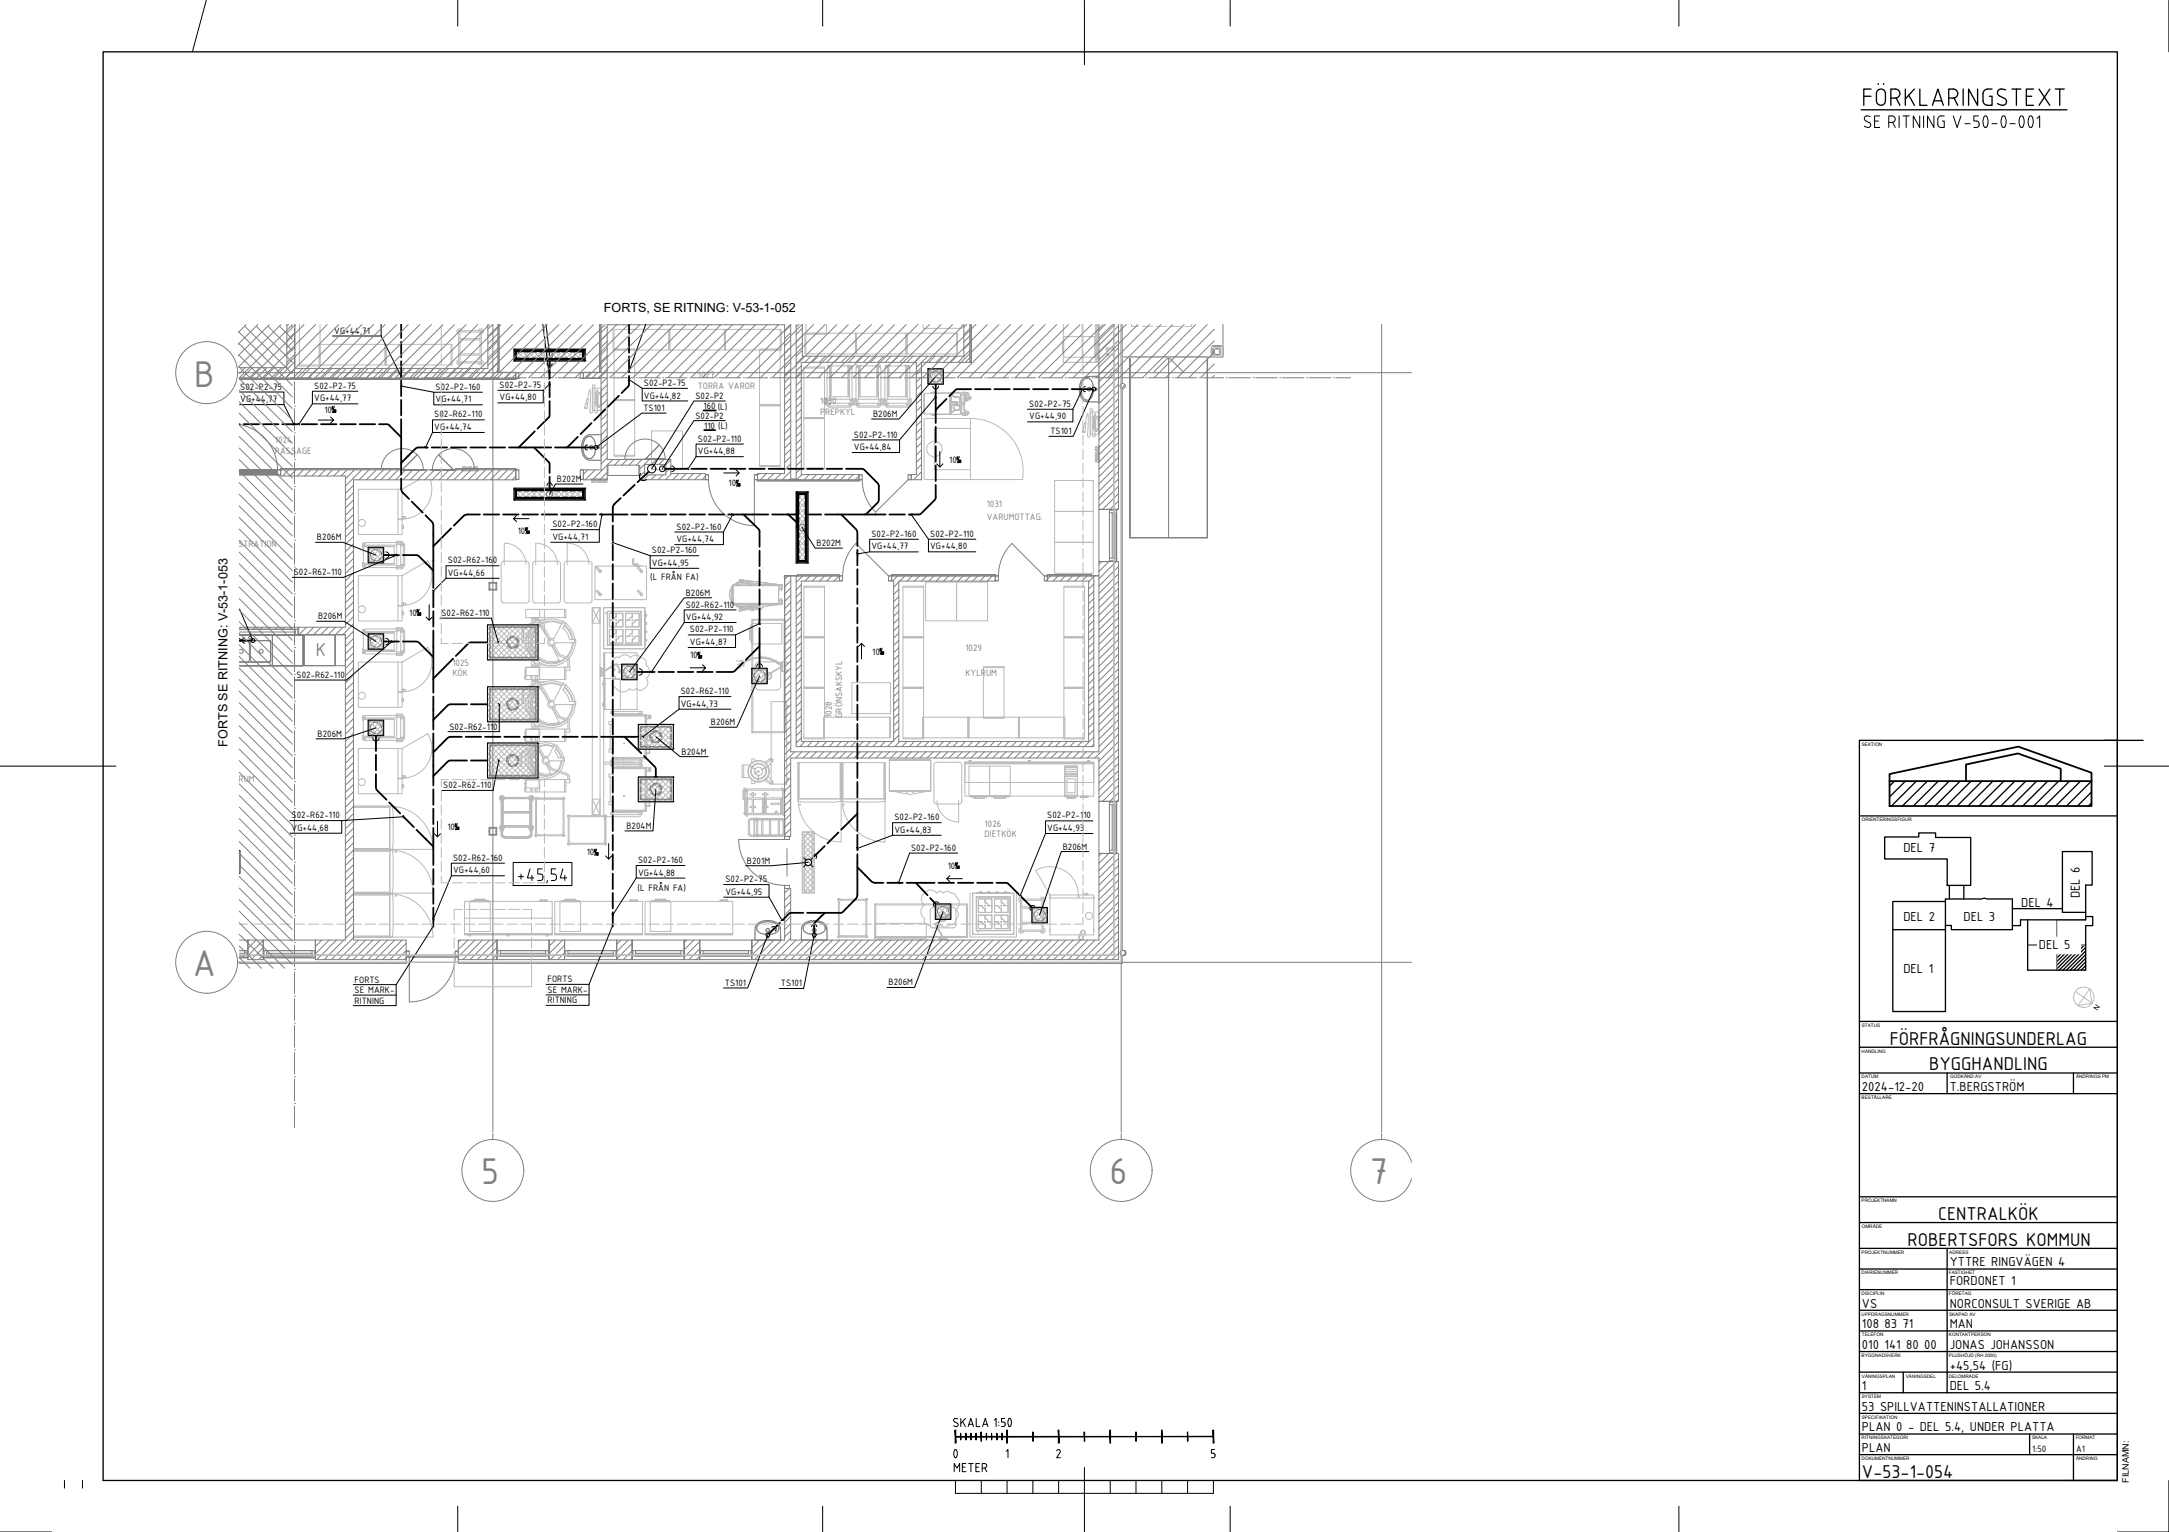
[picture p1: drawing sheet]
<svg xmlns="http://www.w3.org/2000/svg" width="841mm" height="594mm" viewBox="0 0 841 594" stroke-linecap="round" stroke-linejoin="round" font-family="sans-serif">
<defs><g id="words">
<g font-size="15.5" fill="#808080">
<text x="75.3" y="150">B</text>
<text x="74.8" y="378.6">A</text>
<text x="186.5" y="459.1">5</text>
<text x="430.1" y="459.1">6</text>
<text x="531.2" y="459.1">7</text>
</g>
<text font-size="10.1" x="364.1" y="568">0</text>
<text font-size="7.8" fill="#808080" x="122.4" y="254.4">K</text>
<g font-size="7.8">
<text x="732.7" y="405.1">FÖRFRÅGNINGSUNDERLAG</text>
<text x="748" y="415.1">BYGGHANDLING</text>
<text x="751.5" y="473.1">CENTRALKÖK</text>
<text x="739.7" y="483.1">ROBERTSFORS KOMMUN</text>
<text x="722" y="573.1">V-53-1-054</text>
</g>
<text font-size="6.6" x="368.7" y="571.9">METER</text>
<g font-size="5.4">
<text x="738" y="330.5">DEL 7</text>
<text x="783.7" y="351.8">DEL 4</text>
<text x="806.5" y="348.4" transform="rotate(-90 806.5 348.4)">DEL 6</text>
<text x="738" y="357.2">DEL 2</text>
<text x="761.3" y="357.2">DEL 3</text>
<text x="790.6" y="367.8">DEL 5</text>
<text x="738" y="377.4">DEL 1</text>
<text x="722" y="423.1">2024-12-20</text>
<text x="756" y="423.1">T.BERGSTRÖM</text>
<text x="756" y="491.1">YTTRE RINGVÄGEN 4</text>
<text x="756" y="498.4">FORDONET 1</text>
<text x="722" y="507.1">VS</text>
<text x="756" y="507.1">NORCONSULT SVERIGE AB</text>
<text x="722" y="515.1">108 83 71</text>
<text x="756" y="515.1">MAN</text>
<text x="722" y="523.1">010 141 80 00</text>
<text x="756" y="523.1">JONAS JOHANSSON</text>
<text x="756" y="531.1">+45,54 (FG)</text>
<text x="722" y="539.1">1</text>
<text x="756" y="539.1">DEL 5.4</text>
<text x="722" y="547.1">53 SPILLVATTENINSTALLATIONER</text>
<text x="722" y="555.1">PLAN 0 - DEL 5.4, UNDER PLATTA</text>
<text x="722" y="563.1">PLAN</text>
</g>
<g font-size="4.9">
<text x="234.1" y="121.1">FORTS, SE RITNING: V-53-1-052</text>
<text x="88.2" y="289.6" transform="rotate(-90 88.2 289.6)">FORTS SE RITNING: V-53-1-053</text>
</g>
<g font-size="3.9">
<text x="129.6" y="129.3">VG+44,71</text>
<text x="249.7" y="149.7">S02-P2-75</text>
<text x="93.2" y="151.1">S02-P2-75</text>
<text x="93.2" y="155.9">VG+44,77</text>
<text x="121.8" y="150.8">S02-P2-75</text>
<text x="121.8" y="155.7">VG+44,77</text>
<text x="168.9" y="151.1">S02-P2-160</text>
<text x="193.7" y="150.4">S02-P2-75</text>
<text x="193.7" y="155.3">VG+44,80</text>
<text x="249.7" y="154.5">VG+44,82</text>
<text x="269.7" y="154.7">S02-P2</text>
<text x="125.8" y="160">10</text>
<text x="168.4" y="161.9">S02-R62-110</text>
<text x="168.9" y="156">VG+44,71</text>
<text x="249.5" y="159.4">TS101</text>
<text x="272.8" y="158.8">160 (L)</text>
<text x="338.5" y="161.7">B206M</text>
<text x="399.1" y="157.7">S02-P2-75</text>
<text x="168.4" y="166.7">VG+44,74</text>
<text x="269.7" y="162.3">S02-P2</text>
<text x="273" y="166.4">110 (L)</text>
<text x="399.1" y="162.6">VG+44,90</text>
<text x="270.6" y="171.3">S02-P2-110</text>
<text x="331.1" y="169.7">S02-P2-110</text>
<text x="407.3" y="168.4">TS101</text>
<text x="270.6" y="176.2">VG+44,88</text>
<text x="331.1" y="174.5">VG+44,84</text>
<text x="368.1" y="179.5">10</text>
<text x="216" y="186.9">B202M</text>
<text x="282.5" y="188.6">10</text>
<text x="122.9" y="209.5">B206M</text>
<text x="200.8" y="207">10</text>
<text x="214.2" y="204.5">S02-P2-160</text>
<text x="214.2" y="209.4">VG+44,71</text>
<text x="262.3" y="205.4">S02-P2-160</text>
<text x="337.9" y="208.2">S02-P2-160</text>
<text x="360.7" y="208.2">S02-P2-110</text>
<text x="252.8" y="214.6">S02-P2-160</text>
<text x="262.3" y="210.2">VG+44,74</text>
<text x="316.6" y="211.8">B202M</text>
<text x="337.9" y="213.1">VG+44,77</text>
<text x="360.7" y="213">VG+44,80</text>
<text x="173.7" y="218.4">S02-R62-160</text>
<text x="252.8" y="219.4">VG+44,95</text>
<text x="113.9" y="223.1">S02-R62-110</text>
<text x="173.7" y="223.3">VG+44,66</text>
<text x="252.2" y="224.8">(L FRÅN FA)</text>
<text x="265.9" y="231">B206M</text>
<text x="158.7" y="238.7">10</text>
<text x="171.2" y="238.9">S02-R62-110</text>
<text x="266" y="235.6">S02-R62-110</text>
<text x="123.3" y="240.1">B206M</text>
<text x="266" y="240.5">VG+44,92</text>
<text x="267.5" y="245.3">S02-P2-110</text>
<text x="267.5" y="250.1">VG+44,87</text>
<text x="267.6" y="255.3">10</text>
<text x="338.2" y="253.8">10</text>
<text x="115" y="262.9">S02-R62-110</text>
<text x="264" y="269.2">S02-R62-110</text>
<text x="264" y="274.1">VG+44,73</text>
<text x="275.6" y="281.2">B206M</text>
<text x="123.1" y="285.7">B206M</text>
<text x="174.3" y="282.9">S02-R62-110</text>
<text x="264.3" y="292.6">B204M</text>
<text x="171.9" y="305.7">S02-R62-110</text>
<text x="113.1" y="317.3">S02-R62-110</text>
<text x="406.1" y="317.4">S02-P2-110</text>
<text x="113.1" y="322.1">VG+44,68</text>
<text x="173.5" y="321.8">10</text>
<text x="242.9" y="321.4">B204M</text>
<text x="346.8" y="318.1">S02-P2-160</text>
<text x="346.8" y="323">VG+44,83</text>
<text x="406.1" y="322.3">VG+44,93</text>
<text x="412.1" y="329.4">B206M</text>
<text x="175.7" y="333.8">S02-R62-160</text>
<text x="227.5" y="331.7">10</text>
<text x="247.4" y="334.7">S02-P2-160</text>
<text x="289.6" y="334.9">B201M</text>
<text x="353.3" y="330">S02-P2-160</text>
<text x="175.7" y="338.7">VG+44,60</text>
<text x="247.4" y="339.6">VG+44,88</text>
<text x="367.5" y="336.9">10</text>
<text x="247.2" y="345.6">(L FRÅN FA)</text>
<text x="281.3" y="342.1">S02-P2-75</text>
<text x="281.3" y="347">VG+44,95</text>
<text x="137.5" y="381">FORTS</text>
<text x="212.3" y="380.9">FORTS</text>
<text x="281.1" y="382.3">TS101</text>
<text x="302.8" y="382.5">TS101</text>
<text x="344.5" y="382.1">B206M</text>
<text x="137.5" y="385.1">SE MARK-</text>
<text x="137.5" y="389.2">RITNING</text>
<text x="212.3" y="385">SE MARK-</text>
<text x="212.3" y="389.1">RITNING</text>
<text x="788" y="563.1">1:50</text>
<text x="805" y="563.1">A1</text>
</g>
<g font-size="3.9" fill="#808080">
<text x="270.6" y="146.7">1027</text>
<text x="270.6" y="151">TORRA VAROR</text>
<text x="318" y="156.8">1030</text>
<text x="318" y="161">PREPKYL</text>
<text x="106.6" y="171.7">1024</text>
<text x="106.6" y="176.1">PASSAGE</text>
<text x="382.6" y="196.7">1031</text>
<text x="382.6" y="201.6">VARUMOTTAG.</text>
<text x="82.3" y="212.1">ADMINISTRATION</text>
<text x="374.3" y="252.3">1029</text>
<text x="175.4" y="258.3">1025</text>
<text x="175.4" y="262.3">KÖK</text>
<text x="374.3" y="262.1">KYLRUM</text>
<text x="322.5" y="278.4" transform="rotate(-90 322.5 278.4)">1028</text>
<text x="326.6" y="278.4" transform="rotate(-90 326.6 278.4)">GRÖNSAKSKYL</text>
<text x="84.3" y="303.3">PAUSRUM</text>
<text x="381.8" y="320.7">1026</text>
<text x="381.8" y="324.5">DIETKÖK</text>
</g>
<text font-size="3.5" x="825.5" y="574.9" transform="rotate(-90 825.5 574.9)">FILNAMN:</text>
<text font-size="2.8" x="813.3" y="392" transform="rotate(-56 813.3 392)">N</text>
<g font-size="1.8">
<text x="721.9" y="289.2">SEKTION</text>
<text x="721.9" y="318.5">ORIENTERINGSFIGUR</text>
<text x="721.9" y="398.2">STATUS</text>
<text x="721.8" y="408.2">HANDLING</text>
<text x="721.8" y="418.2">DATUM</text>
<text x="756.2" y="418.2">GODKÄND AV</text>
<text x="805" y="418.2">ÄNDRINGS PM</text>
<text x="721.8" y="426.2">BESTÄLLARE</text>
<text x="721.8" y="466.2">PROJEKTNAMN</text>
<text x="721.9" y="476.2">OMRÅDE</text>
<text x="721.8" y="486.2">PROJEKTNUMMER</text>
<text x="755.8" y="486.2">ADRESS</text>
<text x="721.8" y="494.2">DIARIENUMMER</text>
<text x="755.7" y="494.2">FASTIGHET</text>
<text x="721.8" y="502.2">DISCIPLIN</text>
<text x="755.7" y="502.2">FÖRETAG</text>
<text x="721.8" y="510.2">UPPDRAGSNUMMER</text>
<text x="755.7" y="510.2">SKAPAD AV</text>
<text x="721.9" y="518.2">TELEFON</text>
<text x="755.7" y="518.2">KONTAKTPERSON</text>
<text x="721.8" y="526.2">BYGGNADSVERK</text>
<text x="755.7" y="526.2">PLUSHÖJD (RH 2000)</text>
<text x="722" y="534.2">VÅNINGSPLAN</text>
<text x="739" y="534.2">VÅNINGSDEL</text>
<text x="755.7" y="534.2">DELOMRÅDE</text>
<text x="721.9" y="542.2">SYSTEM</text>
<text x="721.9" y="550.2">SPECIFIKATION</text>
<text x="721.8" y="558.2">RITNINGSKATEGORI</text>
<text x="787.9" y="558.2">SKALA</text>
<text x="804.8" y="558.2">FORMAT</text>
<text x="721.8" y="566.2">DOKUMENTNUMMER</text>
<text x="805" y="566.2">ÄNDRING</text>
</g>
</g></defs>
<g fill="none" stroke="#bababa" stroke-width=".39">
<path d="M116.1 125.7v16.2h8v-16.2M123.7 133.5h26v8h-26zM124.1 133.5v8h-8M149.3 133.5h26v8h-26zM149.3 133.5v8M149.7 133.5v8M171.1 126.3v4M171.1 131.8v4M171.1 137.3v4M174.9 133.5v8M177.8 128.8v-.5h8.9l-.1 .5M177.8 128.3h.6"/>
<path d="M177.8 137.2v.5M177.8 131.3v.5M177.9 139.6a1.01 1.01 0 0 0-.5 1.6 1.01 1.01 0 0 0 1.7-.4M178.4 131.8h7.7v5.4h-7.7zM178.9 128.8h6.7M179.1 128.3a1.01 1.01 0 0 0-1.7-.5 1.01 1.01 0 0 0 .5 1.7M185.4 128.3a1.01 1.01 0 0 1 1.7-.5 1.01 1.01 0 0 1-.5 1.7M186.1 128.3h.5M186.6 131.3v.5M186.6 137.2v.5M186.6 128.5v12M186.6 139.6a1.01 1.01 0 0 1 .5 1.6 1.01 1.01 0 0 1-1.7-.4"/>
<path d="M186.7 128.5l-.3-.3-.3 .3v2.8h-7.7l-.1-2.9h-.4l-.1 12.1M199.3 135.4h27.6v4.6h-27.6zM199.3 135.9l.4-.5 4.6 4.6M199.3 138l2.5-2.6 4.6 4.6M199.3 139.3l.8 .7M199.3 137.2l2.9 2.8M200.1 136.2h26v3h-26zM211.1 126.3v4M211.1 131.8v4M211.1 137.3v4M212.4 135.4l4.6 4.6M212.4 135.4l-4.5 4.6"/>
<path d="M214.5 135.4l4.7 4.6M214.6 135.4l-4.6 4.6M216.7 135.4l4.6 4.6M216.7 135.4l-4.6 4.6M226.9 139.3l-3.8-3.9-4.6 4.6M226.9 137.2l-1.7-1.8-4.6 4.6M226.9 135.8l-4.2 4.2M226.9 138l-2.1 2M237.7 127.7h22v8h-22zM238.1 135.3h8v20h-8zM238.1 127.7v8h8M259.3 127.7h22v8h-22z"/>
<path d="M259.3 127.7v8M259.7 127.7v8M280.9 127.7h22v8h-22zM280.9 127.7v8M281.3 127.7v8M294.5 135.3h8v22h-8zM302.5 127.7v8h-8M312.1 129.2h20v8h-20zM312.5 125.7v3.9h8v-3.9M320.5 129.2h-8v8M331.7 129.2h20v8h-20zM331.7 129.2v8"/>
<path d="M332.1 129.2v8M351.3 129.2h20v8h-20zM351.3 129.2v8M351.7 129.2v8M357.9 125.7v1.6h15v-1.6M370.9 129.2v8M412.3 125.7v14.8h12.6v-14.8v14.8h.4v-14.8M412.5 132.4h-.5v4.2h.5M412.5 132.5h-.4v4h.4M412.5 130.5h12v8h-12zM419.6 125.7v14.8h6v-14.8M419.9 125.7v3"/>
<path d="M419.9 130.2v4M419.9 135.7v4M425.7 138.1h.4v.8h-.4zM428.9 134.9h3v3h-3zM434.7 125.7v12.9h39.4v-12.9v12.9h-39.4zM434.7 125.7v247.5h-341.8M438.7 125.7v.9h2.7M442.9 126.6h4M448.4 126.6h4M453.9 126.6h4M462.1 125.7v.9h-2.7M469.7 134.6l.4-.4h3.6l.4 .4v3.6l-.4 .4h-3.6l-.4-.4z"/>
<path d="M470.4 134.9h3v3h-3zM171.1 142.8v4M171.1 148.3v4M171.1 153.8v4M171.1 159.3v4M177.8 140.3v.5h8.9l-.1-.5M177.8 140.8h.6M177.8 140.5l.3 .3 .3-.3M178.4 140.5v-2.8h7.7v2.8M178.9 140.3h6.7M186.1 140.8h.5M186.1 140.5l.3 .3 .3-.3"/>
<path d="M199.4 140l4.6-4.6 4.6 4.6M201.5 140l4.6-4.6 4.6 4.6M203.6 140l4.6-4.6 4.6 4.6M205.7 140l4.6-4.6 4.6 4.6M211.1 142.8v4M211.1 148.3v4M211.1 153.8v4M211.1 159.3v4M214.2 140l4.6-4.6 4.6 4.6M216.3 140l4.6-4.6 4.6 4.6M226.7 158l1 .2M227.2 156.4l.6 .2"/>
<path d="M227.5 154.7l.7 .1-.5 3.6-1.1-.1zM227.9 154.7l.4-2.5 .3-1.1h.2l-.1 8.6 .5 .5 .5-.5M229.7 149.7v10M229.7 149.7l.5-.5 .5 .5v10l.5 .5 .5-.5-.2-6.8M229.9 150.5h3.2v8.6h-3.2zM230.7 156.6h.4M231.1 157.3h.1M231.1 154.8v2.5M231.1 152.3v2.5zM231.1 154.8h.1M231.1 154.8h.2M231.1 156.4v-.6v.8v-.2"/>
<path d="M231.1 155.8h-.4M231.3 152.2l-.2 .1M231.3 154.8l.5 1.6M231.3 152.2l-.2 2.6M231.3 152.2h.1M231.3 152.2v2.6M231.3 152.2h1.6M231.5 151.6h.2M231.5 152.2v-.9h.2v.9M231.8 153.3l-.3 1.5M231.8 153.3v-.3v3.7v-.3M231.8 156.7l1.1 .4"/>
<path d="M231.8 153.3v3.1M231.8 157.5v.4M231.9 157.8v.1M231.9 157.7h.1M232.1 157.7h.1M232.1 157.8v.1M232.2 157.8h.1M232.2 157.5v.4M232.7 152.4v.5M232.9 152.6v4.9l-1.7-.1-.1-2.6M232.9 156v.7M232.9 153.9h.2v1.9l-.2 .3z"/>
<path d="M232.9 153.5l.2 .4v1.9h-.2zM232.9 157.5h.1M232.9 152.2v5.3M232.9 152.2h.1M232.9 152.2v.4M232.9 152.6l-1.1 .4M232.9 153l.2 .1-.2 .6zM232.9 156l.2 .1-.2 .6M233 153.6h.1M233.1 156v-.2v.2M233.1 153.6v.3v-.3M233.1 156l-.1 .1"/>
<path d="M238.1 154.9h8v22h-8zM238.1 154.9h8M238.1 155.3h8M294.5 156.9h8v24h-8zM294.5 157.3h8M294.5 156.9h8M311.7 142.3h8v20h-8zM311.7 142.7h8M320.2 154.7v2.2M320.2 154.7l.5 .1v-12l.3-1.1h.3l.1 .3 .3-.4h.9l.1 .3h5.7l.1-.3h.9l.3 .4 .4-.4 .3 1.2v12M320.9 156.7v-1.4l.3-.3 .2 .3v1.4M321.3 142l-.4 .3"/>
<path d="M321.4 156.7l.4 .3 .2-.6h7.1l.1 .6 .4-.3v.6l-8 .1zM321.4 156.4h.6M321.5 141.9v.4l-.7 .5M321.5 156.4v.3M321.7 141.9l-.2 .4M321.7 142.3v12.5M322.3 141.6v12.3M322.7 141.9h-.6v12h6.9v-12h-.6M328.8 141.6v12.3M329.1 156.4h.5M329.4 141.9l.1 .4M329.4 142.3v12.5"/>
<path d="M329.5 141.9v.4l.8 .5M329.5 156.4v.3M329.6 156.7v-1.4l.3-.3 .3 .3v1.4M329.7 142l.5 .3M330.4 154.8l.5-.1v2.1l-.3 .2-.4-.3-.1 .8-.3 .3-8.2 .1-.6-.4-.1-.8-.7 .2M330.4 154.8h-9.8v1.9M330.5 154.8v1.9M331.8 154.8v1.9M331.9 154.8h9.7M332.1 156.7v-1.4l.3-.3 .2 .3v1.4M332.5 142l-.4 .3M332.6 156.7l.5 .3 .1-.6h7.1l.1 .6 .4-.3v.6l-8 .1z"/>
<path d="M332.6 156.4h.6M332.7 141.9v.4l-.7 .5M332.7 156.4v.3M332.9 141.9l-.2 .4M332.9 142.3v12.5M333.5 141.6v12.3M333.9 141.9h-.7v12h7v-12h-.6M340 141.6v12.3M340.3 156.4h.5M340.6 141.9l.1 .4M340.6 142.3v12.5M340.7 141.9v.4l.8 .5"/>
<path d="M340.7 156.4v.3M340.9 142l.5 .3M341 141.7l-.1 .3-.3-.4h-.9l-.1 .3h-5.7l-.1-.3h-.9l-.4 .4v-.3h-.3l-.3 1.1v12l-.5-.1-.1 1.1 .1 1.1 .7-.2 .1 .8 .6 .4h7.9l.7-.6M341 141.7h.4l.2 1.1v12M341.4 155.3v1.4M341.4 155.3l-.5-.2-.1 1.6M341.6 154.8l.5-.1v2.1l-.3 .2-.4-.3v.6M341.7 154.8v1.9M342.6 154.7v2.2M342.6 156.9l.1 .1M342.7 154.6l.4 .2v-12l.3-1.1 .4 .3 .3-.4h.9l.1 .3h5.7l.1-.3h.9l.3 .4 .4-.4 .3 1.2v12M342.7 154.6l-.1 .1"/>
<path d="M343 154.8v1.9M343.1 154.8h9.7M343.3 156.7v-1.4l.3-.3 .2 .3v1.4M343.7 142l-.4 .3M343.8 156.4h.6M343.9 141.9v.4l-.7 .5M343.9 156.4v.3M344 156.9l-.2-.2 .2 .7h7.9l.1-.7-.1 .2M344.1 141.9l-.2 .4M344.1 142.3v12.5M344.4 156.4h7.1v.5M344.4 156.4l-.1 .6-.3-.1"/>
<path d="M344.7 141.6v12.3M345.1 141.9h-.7v12h7v-12h-.6M351.2 141.6v12.3M351.5 156.4h.5M351.6 156.9h.3M351.8 141.9l.1 .4M351.8 142.3v12.5M351.9 141.9v.4l.8 .5M351.9 156.4v.3M352 156.7v-1.4l.3-.3 .3 .3v1.4M352.1 142l.5 .3M352.8 154.8l.5-.1v2.1l-.3 .2-.4-.3-.1 .8-.3 .3-8.2 .1-.6-.4-.1-.8-.6 .3"/>
<path d="M352.8 154.8v1.9M358.3 152.7h10M359.8 143h6v6h-6zM359.8 144.9l4.1 4.1M359.8 147l2 2M360 143l5.8 5.8M360.1 143.3h5.4v5.5h-5.4zM360.8 152.5l13.3-.2v.6l-1.6 .1M361.3 152.2l.6 .1M361.4 152.2h1.1M361.8 143l-2 2.1M362.1 152.3h.1"/>
<path d="M362.2 152.3h.1M362.2 143l3.6 3.7M362.2 152.2l.1 .1M362.2 152.2h.3M362.2 152.2h.1M362.3 152.3h.1M362.5 152.2h.1M362.6 152.2l.1 .1M362.6 152.2l-1.5 .1M364 143l-4.2 4.2M364.3 143l1.5 1.5M365.8 143.3l-5.7 5.7"/>
<path d="M365.8 145.4l-3.6 3.6M365.8 147.5l-1.5 1.5M368.3 153.7h.1M368.3 152.7v7.7M368.3 159.3h.1M368.3 153.7v5.6M368.4 157.3v.1M368.4 157.4l1.2-.1zM368.4 155.7h.1M368.6 157.3l.1 .1M368.7 155.7h2.5M368.7 155.8v1.5"/>
<path d="M368.7 155.7h-.3h.3M368.7 155.7h.9zM368.7 155.7l-.1 1.6M368.7 155.7v.1M368.7 157.2h.1M368.7 155.8h2.5M368.7 157.2l2.8 .1h-2.8M368.8 155.8l-.1 1.4M368.8 155.7l-.1 .1M368.8 157.3h-.1M368.8 155.7v-2.8v2.8M368.8 152.9l.1-.5v.7"/>
<path d="M368.8 159.4h.1M368.8 153.8h.1M368.9 159.9v.8v-.8v.8l-.1-.6M368.9 153.1l1.3 .9M368.9 159.9l-.1 .8v-.6h-.5M369.2 157.1h1.9M369.2 155.9h1.9M369.2 155.8v1.4M369.7 158.2h.1M369.7 158.3h.1M369.8 157.9l-.1 .2 .1-.2 .1 .2M369.9 158.3h.1"/>
<path d="M369.9 158.3l-.1 .2-.1-.2 .1 .2M370 156v1.1M370 156l.3 .1zM370 156h1.1v1.1h-1.1zM370 156l.1 .1M370 155.9v.1M370.1 156.9l-.1 .2M370.1 156.1v.8v-.8M370.1 156h.1M370.1 157h.1M370.2 156v.1M370.2 154h.1"/>
<path d="M370.2 159.1l-1.3 .9 1.3-.9h1.5M370.2 159.1h.1M370.2 159.1l-1.3 .8M370.2 156.1v.9M370.2 156.9v.1M370.2 157h.1M370.2 153.9l1.5 .1 .4 .5v1.7v-1.7l-.4-.5h-1.4M370.3 159.1h1.4l.4-.5v-1.8v1.8l-.4 .5h-1.4h1.4M370.3 156.1v.9M370.3 156.9l-.1 .2M370.3 157l-.1 .1M370.3 159.1h1.4"/>
<path d="M371.1 156v1zM371.1 155.9l.1 .1M371.2 156v1.1M371.2 155.8h.1M371.6 157.1h.1M371.6 157.1v.3M371.6 156.2l1.8 .1v.5h-.7l.7 .1-1.8-.1M371.7 154h-1.4M371.7 159.1h-1.5l-1.3 .9v.7v-.8M371.7 153.9h-1.5M371.7 153.9l.4 .6M371.7 154l.3 .5"/>
<path d="M372 158.6l-.3 .5M372 154.5h.1M372 158.6h.1M372.1 152.3h-3.2v.8v-.7l-.1 .5h-.5M372.1 158.6l-.3 .5M372.1 158.5v-1.7v1.7M372.1 154.5v1.7v-1.7M372.1 158.6h.1M372.5 152.9l.1 3.3zM372.5 152.9l-.4-.6h-3.2v.8l1.3 .9-1.3-.9v-.8v.8l1.4 .9M372.5 152.9l.1 .1M372.6 156.8l-.1 3.3z"/>
<path d="M372.7 156.2h.7zM373 152.9l.7 .2M373 152.9h.1M373 152.9h.8M373 152.3h.8M373 153h.1M373.1 152.2l-.1 .1M373.1 156.2h.1M373.2 156.8h-.1M373.2 156.8h.1M373.3 156.6h.1M373.3 156.2l-.1 .6"/>
<path d="M373.3 156.4v.2M373.3 152.2h.9M373.3 159.9l.9 .1-1.2 .1M373.4 156.6h.1M373.4 156.4h-.1M373.4 156.4v.2M373.4 156.4h.1M373.7 153.1h.1M373.7 153.1h.3M373.8 153h.1M373.8 153l.5 .1M373.8 152.2h.1"/>
<path d="M373.8 152.2l.1 .1M373.8 152.2h.5M373.9 155.8l.1 2.9 1.8 1.2v.3l-.3 .1M373.9 152.9l-.1 .1M373.9 156.2l.1 .1M374 156.3h.1M373.9 156.8h.1M374 156.3v.5M374 156.8l-.1 .1M374.2 153.1h-.9M374.3 154l1.5-.8v-.3l-.3-.1-1.5 .8-.6 1.2 .1 4 .5 .6 1.5 .9M374.3 154h.1"/>
<path d="M374.3 154l-.4 .9M374.3 153.1h-.3h.3M374.3 152.3h.1M374.3 153.1h.1M374.3 153.1h-.3M374.3 153h.1M374.3 152.1l-1.3 .2M374.3 160h-.5M374.3 152.2h.3M374.3 160h.3M374.3 152.1l.1 .1M374.3 152.1h-.4h.2"/>
<path d="M374.3 159.9h-.4h.5M374.4 152.2l-.1 .8M374.4 160h.2M374.4 152.2h.6M374.5 152.2h.1M374.5 153.1h.1M374.5 160h.1M374.6 155h-.5v.5M374.6 155l1.9-1 .1 .5-2 1zM374.6 160h.1M374.7 155.5h-.6M374.7 160h.3"/>
<path d="M374.9 152.2h.1M374.9 160h.1M374.9 153h.1M374.9 152.2v.1M374.9 152.3v.7M375 152.2h.1M375 152.2l.2 .7M375 154.5h.1M375 153l-.6 .1M375.1 152.2h.1M375.9 154h.1M375.9 153.8l-2 1"/>
<path d="M375.9 153.8h.1M375.9 153.8l-1.9 1v1l.3-.2M375.9 153.8l.1 .1M376.5 154l-.4-.1-1.9 1M376.6 154.5l-2.1 1.1M419.9 146.8l1.5-.8 4.7-.1v10l-4.8-.1-1-.4-.7-.7-.8-1.8-.3-2.2 .5-2.5zM419.9 141.2v4M419.9 146.7v4M419.9 152.2v4M419.9 157.7v4M420.2 147.3l.8-.6h1.2l.9 .8 .6 1.2v4.4l-.9 1.6-1 .5-.9-.1-.8-.6-.9-2.1-.1-2.9zM422.9 159.8h3.2v8.6h-3.2z"/>
<path d="M424.1 150.9h.1M171.1 164.8v4M171.1 170.3v4M171.1 175.8v4M211.1 164.8v4M211.1 170.3v4M211.1 175.8v4M227 169.3l1.4-.7 4.7-.1v10l-4.9-.1-1-.5-.8-.8-.7-1.8-.2-2.2 .4-2zM227.2 169.9l.9-.6 1.1 .1 1 .9 .5 1.4 .1 3-.2 1.3-.7 1.2-1 .6h-.8l-.7-.4-.7-.9-.5-1.4-.1-2.9zM231.1 173.5h.1M238.1 176.5h8M252.6 167.1h12v15h-12z"/>
<path d="M311.7 161.9h8v20h-8zM311.7 161.9h8M311.7 162.3h8M358.3 162.3h18v23.7h-18zM358.3 160.4v-7.7v7.7M358.3 160.3h10M361.1 160.7l.8 .2M361.5 160.9h1M361.9 160.9h.1M361.9 160.9h.5M361.9 160.7l-.6 .1M362.2 160.7v.1"/>
<path d="M362.3 160.7h.1M362.3 160.7l.2 .2M362.4 160.9h.1M362.6 160.9h-.1M362.7 160.7l-.1 .2M368.8 160.1v-2.7v2.7M372.5 160.2l-.4 .5h-3.2v-.8v.8h3.2M372.5 160.2l-.3 .5M372.5 160.1h1.6v.6h-13.3v-.2M372.5 160.1h.1M372.6 160.1h-.1M373 160.7l.7 .2"/>
<path d="M373 160.7l.1 .1M373 160.7h.8M373 160.1h.8M373 160.1h.1M373.1 160l-.1 .1M373.7 160.9h.1M373.7 160.9h.3M373.8 160.8h.1M373.8 160.8l.5 .1M373.8 160h.1M373.8 160l.1 .1M373.9 160.7l-.1 .1"/>
<path d="M374 160.9h.3M374.2 160.9h-.9M374.3 160.9h-.3h.3M374.3 160l.1 .9zM374.4 160.9h.2M374.5 160.9h-.2M374.9 160.9h-.1M374.9 160.8h.1M374.9 160l.1 .1M375 160.9h.1M374.9 160.1v.7M375 160.1h.1"/>
<path d="M375 160l.1 .1M375.2 160.1l.1 .5M375.3 160.6l-.3 .3M376.3 166.1h-14v16h14M376.3 162.3a20.4 20.4 0 0 1 20.2 23.7h-20.2M419.7 167.3l1 .2M419.9 163.2v4M419.9 168.7v4M419.9 174.2v4M419.9 179.7v4M420.2 165.7l.7 .1M420.5 163.9l.7 .2-.5 3.6-1-.2z"/>
<path d="M423.8 165.9h.4M424.2 164.1v2.6l1.7 .1M424.2 166.6h.1M424.2 164.1v2.5M424.2 161.6v2.5zM424.2 164.1h.1M424.2 165.9v-.8v.8M424.2 165.1h-.4M424.3 161.4l-.1 .2M424.3 164.1l.5 1.6M424.3 161.4v2.7M424.3 161.5h.1"/>
<path d="M424.3 161.5v2.6M424.3 161.4h1.6M424.5 160.9h.3M424.5 161.4v-.9h.3l-.1 .9M424.5 162.2l.2 6.8-.3 .4h-.5l-.2-.4v-10l-.3-.5h-.5l-.2 .5v10l-.2 .4h-.6l-.2-.4 .1-8.6-.5 1.1-.4 2.5M424.7 177.7v.3M424.7 173.3v.3M424.7 175.5v.3M424.7 178.7v.2M424.7 174.2v.3M424.7 176.4v.3M424.7 178.9l.1 .1"/>
<path d="M424.7 174.5h.1M424.7 176.7l.1 .1M424.7 177.7v.1M424.7 173.3h.1M424.7 175.5h.1M424.7 178v.7M424.7 173.6v.6M424.7 175.8v.6M424.8 177.7l.2-.1v.3M424.8 173.3l.2-.1v.3M424.8 175.5l.2-.1v.3M424.8 179h.1"/>
<path d="M424.8 174.6h1M424.8 176.8h1M424.8 177.7l-.1 .1M424.8 177.7h.1M424.8 173.3h-.1M424.8 173.3h.1M424.8 175.5h-.1M424.8 175.5h.1M424.8 178.7h.2M424.8 177.8h.1M424.8 178.8h.1M424.8 174.3h.2"/>
<path d="M424.8 174.3l.1 .1M424.8 174.5h.1M424.8 176.5h.2M424.8 176.5l.1 .1M424.8 176.7h.1M424.8 178h.1M424.8 173.5v.1M424.8 175.8h.1M424.8 177.7l.1 .2M424.8 178.8v.1M424.8 173.3v.2M424.8 174.3v.2"/>
<path d="M424.8 175.5l.1 .2M424.8 176.5v.2M424.8 178.7h.1M424.8 174.2v.1M424.8 176.4v.1M424.8 178v.7M424.8 173.6v.6M424.8 175.8v.6M424.8 162.5h.1M424.8 162.5l-.3 1.6M424.8 162.5v-.3v3.8v-.3M424.8 166l1.1 .4"/>
<path d="M424.8 162.5v3.2M424.9 167.1h.1M424.8 166.7v.4M424.9 167.1h.3M424.9 167h.1M424.9 173.5h-.1M424.9 177.8v.1M424.9 173.3v.1M424.9 175.5v.2M424.9 178.8v.1M424.9 174.4v.1M425 177.9l-.2 .1"/>
<path d="M425 173.5h-.2M425 175.7l-.2 .1M425 178.8l-.1 .2M425 174.3l-.1 .2M425 176.5v.3l-.1-.2M425 173.5l.5 .1 .2 .3-.2 .3-.5 .1M425 173.2h.8v1.4h-.8h.8v-1.4zM425 175.8h.5l.2 .3-.2 .3-.5 .1M425 175.4h.8v1.4h-.8h.8v-1.4zM425 179.1h.8M425 178h.3M425 178.7h.3"/>
<path d="M425.1 167.1h.1M425.2 167h.1M425.2 167.1h-.1M425.2 167.1h.1M425.2 173.2h.6h-.6M425.2 174.6h.6h-.6M425.2 175.4h.6h-.6M425.2 176.8h.6h-.6M425.2 166.7v.4M425.4 178l.3 .3-.3 .4M425.4 178a.37 .37 0 0 1 .3 .3 .37 .37 0 0 1-.3 .4M425.7 161.6v.6"/>
<path d="M425.8 179.1h.3zM425.8 173.1h.3v6v-6zM425.8 179.1v-6v6M425.8 173l.3-.1v.2h-.3l.3-.2zM425.8 179.1l.3 .2zM425.8 173.2h-.8h.8M425.8 175.4h-.8h.8M425.8 173.1v4.5h-.8M425.9 163.1h.2l-.2 2.3zM425.9 162.8l.2 2.3h-.2zM425.9 161.8v5M425.9 166.7h.1"/>
<path d="M425.9 161.5v5.2M425.9 161.4h.1M425.9 161.4v.4M425.9 161.8l-1.1 .4M425.9 162.3l.2 .1-.2 .6zM425.9 165.3l.2 .1-.2 .5zM426 162.9h.1M426.1 165.3v-.2v.2M426.1 162.9v.2v-.2M426.1 165.3h-.1M139 189.7h16.9v17.6h-16.9zM154.3 189.7v17.6"/>
<path d="M162.8 185.7l-6.9 4M166.7 185.7a11.5 11.5 0 0 1-10.8 15.5M171.1 181.3v4M171.1 186.8v4M171.1 192.3v4M171.1 197.8v4M179.2 182.2l-.2 .3zM179.2 182.2v.3zM179.2 182.5h6.1v-.3v.3zM179.2 182.2h6.1h-6.1M179.3 181.4l-.1 .8M179.4 181.4h-.1"/>
<path d="M179.4 181.1v.1M179.4 181.2v.1M179.4 181.2l.2 .2M179.4 181.1h.3M179.5 181.3h.1M179.5 181.1l-.1 .1M179.5 181.1h-.1M179.6 181.4h-.3M179.7 181.4v.5l.3 .2 .4-.2v-.5M179.7 181.2h.1M179.7 181.1h.7M179.7 181.2h.7"/>
<path d="M180.4 181.2v.2M180.4 181.4h.4M180.4 181.2h.1M180.4 181.2l.1 .1M180.5 181.4h-.1M180.5 181.2v.1M180.6 181.1h-.2M180.6 181.1l.1 .1M180.6 181.1h.1M180.7 181.2l.1 .2M180.7 181.1v.1M180.7 181.4v.8h4.6"/>
<path d="M181.5 181.4v.8h1.5v-.8v.8h-1.5zM181.5 181.6v.6v-.6M181.6 181.4h.3M181.6 181.2l-.1 1M181.6 181.4h.1M181.6 181.1v.1M181.7 181.2v.1M181.7 181.2h.1M181.7 181.1h.2M181.7 181.3h.1M181.7 181.1l-.1 .1M181.7 181.1h.1"/>
<path d="M181.8 181.2v.1M181.9 181.4h.1M181.9 181.2h.1M181.9 181.4v.5l.4 .2 .3-.2v-.5M181.9 181.2l-.1 .2M181.9 181.1h.7M181.9 181.2h.7M182.6 181.2v.2M182.6 181.2h.1M182.7 181.2l.2 .1-.2-.1M182.8 181.1h-.2M182.9 181.1v.1"/>
<path d="M182.9 181.1h.1M182.9 181.2l.1 .2h-.4M183 182.2v-.8v.8M183 181.6v.6v-.6M183.7 181.4v.8h1.5v-.8v.8h-1.5zM183.7 181.6v.6v-.6M183.8 181.4h.3M183.8 181.4h.1M183.8 181.2l-.1 1M183.8 181.1v.1M183.9 181.2l.1 .1zM183.9 181.1l-.1 .1"/>
<path d="M183.9 181.1h.1M183.9 181.1h.3M184.1 181.2h.1M184.1 181.4l.1 .5 .3 .2 .3-.2v-.5M184.1 181.2v.2M184.2 181.1h.6M184.2 181.2h.6M184.8 181.2v.2M184.9 181.2h-.1M184.9 181.2l.2 .1zM185.1 181.1h-.3M185.1 181.1v.1"/>
<path d="M185.1 181.1h.1M185.1 181.2l.1 .2h-.4M185.2 182.2v-.8v.8M185.2 181.6v.6v-.6M185.3 182.2l.1 .3zM199.3 189.3h27.6v4.6h-27.6zM199.3 192.3l1.6 1.6M199.3 190.2l3.8 3.7M200.1 190.1h26v3h-26zM200.6 189.3l4.6 4.6M201 189.3l-1.7 1.7M202.7 189.3l4.6 4.6"/>
<path d="M203.1 189.3l-3.8 3.8M204.8 189.3l4.6 4.6M205.2 189.3l-4.6 4.6M206.9 189.3l4.6 4.6M207.3 189.3l-4.5 4.6M209.1 189.3l4.6 4.6M209.5 189.3l-4.6 4.6M211.1 181.3v4M211.1 186.8v4M211.1 192.3v4M211.1 197.8v4M211.2 189.3l4.6 4.6"/>
<path d="M211.6 189.3l-4.6 4.6M213.3 189.3l4.6 4.6M213.7 189.3l-4.6 4.6M215.4 189.3l4.6 4.6M215.8 189.3l-4.6 4.6M217.6 189.3l4.5 4.6M218 189.3l-4.6 4.6M219.7 189.3l4.6 4.6M220.1 189.3l-4.6 4.6M221.8 189.3l4.6 4.6M222.2 189.3l-4.6 4.6M223.9 189.3l3 3"/>
<path d="M224.3 189.3l-4.6 4.6M226 189.3l.9 .9M226.4 189.3l-4.6 4.6M226.9 191l-2.9 2.9M226.9 193.1l-.8 .8M229.1 185.7l.2 .3zM229.3 185.7v.3v-.3h6zM229.3 186h4.5v.8M229.4 186v.8v-.8h1.4v.8v-.8zM229.4 186v.8v-.8M229.4 186.6v-.6v.6M229.5 187.1h.1"/>
<path d="M229.6 186.9l-.1 .2M229.7 186.9h-.2M229.7 186.9v.2M229.7 186.8l.1-.5 .3-.2 .3 .2v.5M229.7 186.8h-.3v.3M229.7 186.8v.1M229.8 187.1h.6M229.8 187.1h-.3M229.8 187.1h-.1M230.4 187.1h.3M230.4 187.1h.1M230.5 186.9v.2"/>
<path d="M230.5 187.1h.2M230.6 186.9h.1M230.7 186.9v.2M230.7 187.1h.1M230.8 186.6v-.6v.6M230.8 186v.8M230.8 186.8l-.3 .1M230.8 186.8l-.1 .1M231.6 186v.8v-.8h1.4v.8v-.8zM231.6 186v.8v-.8M231.6 186.6v-.6v.6M231.7 187.1h.1"/>
<path d="M231.9 186.9l-.2 .2M231.9 186.9h-.2M231.9 186.9v.2M231.9 186.5l.4-.4 .4 .4M231.9 186.5v.3M232 186.8h-.4l.1 .3M232 186.8l-.1 .1M232 187.1h-.1M232 187.1h.6M232 187.1h-.3M232.6 187.1h.3M232.6 187.1h.1"/>
<path d="M232.7 186.5v.3M232.7 186.8h.3M232.7 186.8v.1M232.7 186.9v.2M232.7 186.9l.2 .2M232.8 186.9h.1M232.9 186.9v.2M233 187.1h-.1M233 186.6v-.6v.6M233 186v.8M233 186.8v.1M233.8 186.8h.4"/>
<path d="M233.8 186.8l.1 .1M233.9 186.9h.1M233.9 186.9v.2M233.9 187.1h.1M234.1 186.9h-.2M234.1 186.9l-.2 .2M234.2 186.8l-.1 .1M234.2 186.8l-.3 .1M234.2 186.8v-.5l.3-.2 .4 .2v.5M234.2 187.1h.1M234.2 187.1h.7M234.2 187.1h-.3"/>
<path d="M234.9 187.1h.2M234.9 187.1h.1M234.9 186.8h.3M234.9 186.8v.1M234.9 186.9v.2M235 186.9l.1 .2M235.2 187.1h-.1M235.2 186.8v.3M235.2 186h.1M235.2 186v.8M235.3 185.7v.3zM235.3 186h-6h6"/>
<path d="M235.3 185.7l.1 .3zM294.5 180.5h8M308.7 190.7h4.6v27.6h-4.6zM308.7 199.9l4.6 4.6M308.7 197.8l4.6 4.6M308.7 195.6l4.6 4.7M308.7 193.5l4.6 4.6M308.7 191.4l4.6 4.6M309.5 191.5h3v26h-3zM309.9 190.7l-1.2 1.2M310.2 190.7l3.1 3.2M311.7 181.5h8"/>
<path d="M312 190.7l-3.3 3.3M312.3 190.7l1 1.1M313.3 195.8l-4.6 4.6M313.3 191.6l-4.6 4.6M313.3 193.7l-4.6 4.6M313.3 197.9l-4.6 4.6M408.9 198.3h15v12h-15zM408.9 186.3h15v12h-15zM419.9 185.2v4M419.9 190.7v4M419.9 196.2v4M140.6 212h12.3"/>
<path d="M140.6 218.5h12.3M140.9 212.4v-.6h12v7h-12v-.7M140.9 219.3h.4l.5 .7M140.9 219.1l.4 .2M141 219.4l.3 .5M141.3 210.6l-.3 .4M141.3 211.3l-.4 .1M141.3 211.4h12.5M141.3 219.1h12.5M141.8 210.5l-.5 .8h-.4M142.8 212.3h6v6h-6zM142.8 214.3l3.9 4"/>
<path d="M142.8 216.4l1.8 1.9M142.9 212.3l5.9 5.9M143 212.5h5.5v5.5h-5.5zM143.7 212.3l-.9 .9M145 212.3l3.8 3.8M145.8 212.3l-3 3M147.1 212.3l1.7 1.6M147.9 212.3l-5.1 5.1M148.8 213.5l-4.8 4.8M148.8 215.6l-2.6 2.7M148.8 217.8l-.5 .5M153.7 210.3l.1 .1"/>
<path d="M153.8 210.4h-12l-1.1 .2-.1 .3 .4 .1-.4 .4v.9l.3 .1v5.7l-.2 .1-.1 .9 .4 .3-.3 .4 1.1 .3h12l-.2 .2M153.8 210.3h1.9M153.8 210.4v9.7M154.3 201.2h1.6M154.3 201.5h1.6M155.4 218.8l.6 .1M155.4 211.2v.5M155.4 218.8v.6M155.4 211.3h.3M155.4 219.3h.3M155.7 210.6h-1.4l-.2 .3 .2 .3h1.4M155.7 219.4h-1.4l-.2 .2 .2 .3h1.4"/>
<path d="M155.9 200.3h.6v.9h-.6zM155.9 203.6l.6 .2v1l-.6 .2zM155.9 210.3h-.2v.3l.8 .1 .4 .6M156 211.3v.1M156 210v.2M156 218.9v.2M156 210l-2.1-.1-.2 .4M156 211.5l-.6 .2v7.1M156.4 211.3v7.9l-.7 .2 .2-.2M156.4 211.3l-.7-.1 .3 .4M156.5 200.2l.8 .2v.7l-.8 .1zM156.9 211.3v7.9"/>
<path d="M156.9 219.2l-.4 .6-.8 .1v.3l.3 .1M165.9 217.5l-10 5.7M165.9 217.5a11.5 11.5 0 0 1-10 17.3M171.1 203.3v4M171.1 208.8v4M171.1 214.3v4M171.1 219.8v4M195.4 217.6h8.7l.8 .4 .2 .7-.2 14.7-.8 .4h-8.7M195.4 217.6l-.6 .2-.5 .9 .1 14.1 .4 .8 .6 .2M203.9 218.9a8.4 8.4 0 0 0-8.4-8.3v8.4M206.7 218l.9-.4h8.7l.8 .4 .2 14.8-.4 .8-9.3 .2-.9-.4-.2-14.7zM211.1 203.3v4"/>
<path d="M211.1 208.8v4M211.1 214.3v4M211.1 219.8v4M216.1 218.9a8.4 8.4 0 0 0-8.4-8.3v8.4M218.7 218.7v14.1M218.8 218.7l.2-.7 .8-.4h8.7l.9 .4 .2 14.8-.5 .8-.6 .2h-8.7l-.6-.2-.4-.8M228.3 218.9a8.4 8.4 0 0 0-8.3-8.3l-.1 8.4M230.7 219.5h20v13h-20zM245.3 218.7l2 .2zM245.3 218.7v-2h.4v2M245.9 219.3h2.4v.2h-2.4zM246.9 218.9h.4v.4h-.4z"/>
<path d="M308.7 216.8l1.5 1.5M308.7 214.7l3.6 3.6M308.7 212.6l4.6 4.6M308.7 210.5l4.6 4.6M308.7 208.4l4.6 4.6M308.7 206.2l4.6 4.7M308.7 204.1l4.6 4.6M308.7 202l4.6 4.6M313.3 200l-4.6 4.7M313.3 202.2l-4.6 4.6M313.3 204.3l-4.6 4.6M313.3 206.4l-4.6 4.6"/>
<path d="M313.3 208.5l-4.6 4.6M313.3 210.7l-4.6 4.6M313.3 212.8l-4.6 4.6M313.3 214.9l-3.4 3.4M313.3 217l-1.3 1.3M408.9 210.3h15v12h-15zM419.9 201.7v4M419.9 207.2v4M419.9 212.7v4M419.9 218.2v4M139 223.2h16.9v17.6h-16.9zM153.6 220.3v.2"/>
<path d="M153.6 220.5l.1 .1M153.7 220.6h2.2M153.8 220.2h1.9M154.3 223.2v17.6M154.3 234.8h1.6M154.3 235h1.6M155.9 233.8h.6v.9h-.6zM155.9 237.1l.6 .2v1.1l-.6 .1zM156 220.3v.2M156.5 233.7l.8 .2v.7l-.8 .1zM171.1 225.3v4M171.1 230.8v4"/>
<path d="M171.1 236.3v4M203.9 236.3h15.5v3.2h-15.5zM206.2 239.5l2.6 .2zM206.4 239.7h2.3M206.6 239.8v.6M208.4 239.8v.6M209.3 236.3v3.2M211.1 225.3v4M211.1 230.8v4M211.1 236.3v4M218.9 236.3v3.2M229.7 235.7v80.2h3v-80.2h-3v6"/>
<path d="M231.1 220.1l.5-.1 1.5 1.7-.5 .2-1.5-1.5M231.1 229.1l.5-.1 1.5 1.7-.5 .2-1.5-1.5M231.1 220.1l.1 .3M231.1 229.1l.1 .3M231.7 220.1l.6 .6M231.7 229.1l.6 .6M232.7 235.7h-3l3 6h-3l3-6v6M234 235.6h.1M234 235.6h16v16h-16zM234.1 235.6v.1M234.1 235.7h15.9v15.9h-15.9zM235.5 237.1v13"/>
<path d="M235.5 237.1h13.1v13h-13.1zM235.5 237.1h13.1M235.6 237.1h-.1M235.6 237.1h.1M236.3 238l.2-.2 5.1 .2M236.3 238l.2 5.1 5-.1v-5M236.3 238h5.2M236.3 238l.2 5M238.8 238.2l.2 1.1a1.32 1.32 0 0 0-1.2 1.2l-1.2-.1h1.1l.3-.7 .8-.4zM241.5 238l-.1 5M242.5 238l.1 5 5 .1 .2-5.1M242.5 238l5.1-.2 .2 .2"/>
<path d="M242.6 238l.1 5M242.6 238h5.2M247.1 220.4l1.5 1.5 .5-.2M247.1 229.4l1.5 1.5 .5-.2M247.2 220.4l.3-.5 1.6 1.8M247.2 229.4l.4-.4 1.5 1.7M247.7 220.1l.6 .6M247.7 229.1l.6 .6M247.8 238l-.2 5M248.5 237.1h.1M248.5 237.1v13M248.6 237.1v13"/>
<path d="M248.6 237.1h.1M250 235.6h.1M250 237.9l.1 .1M250 238.7l.1 .2M250 239.2v.4M250 238.6v.1M250 235.6v.1M250 239.6h.1M250 238.2l.1 .1M250.1 238.1v.1M250.1 239.2v.4M250.1 239.4h.1"/>
<path d="M250.1 238.5v.2zM250.1 238.4v.1M250.1 238.5h.3l-.3 .2 .3 .1-.3 .1M250.1 237.2v1.1M250.1 237.2h.1M250.1 238.9h.1M250.1 238.3h.1M250.1 238.3v.1M250.1 238.9h.3h-.3M250.1 239v.6v-.6M250.1 238.9v2.7M250.1 238.3v.2"/>
<path d="M250.1 238.3l.3 .1-.3 .1M250.1 239.7v-.7v.7M250.1 238.3v-.3v.3M250.1 238.3l.3 .1M250.1 239.1v-.2l.1 .2M250.1 238.9l-.1 .2M250.1 238.9h.3M250.1 239.2h.1M250.1 239.7h-.1M250.1 237.5v.8zM250.1 237.5h.1M250.2 237.4v.1"/>
<path d="M250.2 239.1l-.1 .1M250.4 238.7h.1M250.4 238.5h.1M250.4 238.8h.1M250.4 238.9h.1M250.4 238.4h.1M250.4 238.4v.5zM250.4 238.4v.5M250.4 238.4v.4zM283.8 232.6v-.6v.6M283.8 230.8v-.5v.5M283.8 229.1v-.6v.6"/>
<path d="M283.8 232v.6M283.8 228.5v.6M283.8 230.9h.1M283.9 230.9v.2M283.9 230l-.1 .9M283.9 233.6v-6.1v6.1M283.9 232.7v-.7v.7M283.9 230.9v-.7v.7M283.9 229.1v-.6v.6M283.9 227.5h.1M283.9 233.6h.1M283.9 232v.7"/>
<path d="M283.9 228.5v.6M283.9 230.2l-.1 .6M283.9 231.4l.1 .2M284 229.5l-.1 .2M284 226.9v7.3v-7.3h17.9v7.3h-7.9h7.9v-7.3h-7.9h7.9v7.3h-17.9h17.9v-7.3zM284.4 227.1h17.5v6.9h-17.5M284.4 227.2v6.7M285.5 226.2a4.9 4.9 0 0 0 0 8.7M285.5 226.3a4.8 4.8 0 0 0 0 8.5M285.5 226.9l1.3-.8 1.8-.3 2 .4 1.1 .7M285.5 234.2l1.5 .9 1.5 .2 1.8-.3 1.4-.8M285.5 226.2v.7v-.7"/>
<path d="M285.5 234.9v-.7v.7M285.5 234.9a5.3 5.3 0 0 0 7-.7 5.3 5.3 0 0 1-5.8 1.3M285.5 226.2a5.3 5.3 0 0 1 7 .7M285.5 234.9l1.2 .6M285.7 227.1v-.5h.3v.5M285.7 234.6h.3M285.7 234.5a.39 .39 0 0 0-.2 .6 .39 .39 0 0 0 .7 0 .39 .39 0 0 0-.2-.6M285.7 226.5a.39 .39 0 0 1-.2-.6 .39 .39 0 0 1 .7 0 .39 .39 0 0 1-.2 .6M285.8 234v.6M285.8 234.2h.1M285.9 234v.6M286.1 225.9a4.9 4.9 0 0 1 5.1 1.2"/>
<path d="M286.2 234.2l2.1 .7 1.6-.2 1.1-.5M286.2 226.9l2.2-.7 1.6 .2 1 .5M286.2 226l1.5-.2 1.4 .2 1.9 1.1M286.3 226.8l-.1 .1M286.7 235.5l.1 .9 1.6-.3-1.6 .3zM286.7 235.5l.1 .9M286.8 236.4l5.1-.7zM286.8 224.8l-.1 .8 .1-.8 1.6 .2zM287.1 235.4l.2 .3 1.2-.3M287.9 235.8v.4M287.9 225l14.3 1.7M288.4 225l14.9 1.8-.2 1.5-1.2-.1 1.2 .1"/>
<path d="M288.4 225l-1.6-.2-.1 .8 .1-.8 1.1 .2v.3M288.5 225.7l7.3 .9M288.5 225.7l-1.3-.3-.1 .3M291 234.8a.37 .37 0 0 0-.6-.1 .37 .37 0 0 0 .1 .6 .37 .37 0 0 0 .5-.3M291 234l-1.9 1.1-1.4 .2-1.5-.2M291 234.2h.1M291.2 234a4.9 4.9 0 0 1-5.1 1.2M291.9 236.3v.3M292.6 235.1h1.9l.2 .3-.2 .2M292.7 235.6h-.2M293.5 234v.1M293.6 234.6h.1"/>
<path d="M293.6 234.6v.1M293.6 234.7h1.4M293.9 234.7v1.1M293.9 235.3l-6.7 1.3M293.9 235.7l-6.6 1.2M293.9 234.8l-5.4 .7M293.9 235.8h.1M293.9 235.8h.6M294 235.1v-.9h2v1.4h-3.4M294.5 234.1h.1M294.6 234.7v1.2M294.6 235.8h-.1"/>
<path d="M294.6 234.2h.8M294.7 235.8l-2.9 .4M294.7 235.8h.1M294.7 235.8l.1 .4-2.9 .4M294.7 236.3h.3h-.3M295 234.1h-1.4v.5l-2.6 .4v-.2l2.6-.5M295 234.6v.1M295.1 234l-.1 .6M295.4 235.6v.7h-.4M295.8 227l.1 .1M295.8 226l.1 1.1M295.9 225.9l-.1 .1"/>
<path d="M296.6 226l.1-.2v1.3M296.7 225.7v.3h-.8M296.7 226h.7v1.1M297.5 226.8l2.2 .3M299.7 234l-4.7 .6M301.7 226.6l1.6 .2-.2 1.5-1.2-.1 1.2 .1 .2-1.5zM301.9 227.4l1.4 .2-.2 1.2-1.2-.1M301.9 233.7h.1M301.9 233.4v.3M301.9 232.9l1.2-.1 .2 1.4-1.6 .3 1.6-.3-.2-1.4zM301.9 233.7l.1 .1M301.9 232.9l1.2-.1 .2 1.4-7.4 1 7.4-1"/>
<path d="M301.9 232.9l1.2-.1 .2 1.4M301.9 232.9l.2 1.5M302.2 226.7l1.1 .1-.2 1.5M302.2 226.7l-.2 1.5M302.9 228.3v.1M302.9 232.7v.1M303.1 233h.1M303.1 232.3l-1.2 .1M303.1 232.3l.1 .4M303.1 228.1h.1M303.2 232.9l.1 .7-1.3 .2M304.4 223.9v13.3"/>
<path d="M311.7 227.3h8v20h-8zM311.7 227.7h8M350.1 227.3h8v20h-8zM350.1 227.7h8M358.9 225.7h12v15h-12zM370.9 225.7h12v15h-12zM412.5 227.3h8v20h-8zM412.5 227.7h8M419.9 223.7v4M419.9 229.2v4M419.9 234.7v4M98.1 248.4h.1"/>
<path d="M139 256.7h16.9v17.6h-16.9zM140.6 245.5h12.3M140.6 252h12.3M140.7 245.9l.2 5.7-.2 .1-.1 .9 .4 .3-.3 .1v.4l1.1 .2h12l-.2 .4 .3 .1 2.1-.1M140.9 245.9v-.6h12v7h-12v-.7M140.9 252.8h.4l.5 .7M140.9 252.6l.4 .2M141 253l.3 .4M141.3 244.1l-.3 .5M141.3 244.8l-.4 .1M141.3 244.9h12.5M141.3 252.6h12.5"/>
<path d="M141.8 244l-.5 .8h-.4M142.8 245.8h6v6h-6zM142.8 249.9l1.8 1.9M142.8 247.8l3.9 4M142.9 245.8l5.9 5.9M143 246h5.5v5.5h-5.5zM143.7 245.8l-.9 .9M145 245.8l3.8 3.8M145.8 245.8l-3 3M147.1 245.8l1.7 1.7M147.9 245.8l-5.1 5.1M148.8 247l-4.8 4.8"/>
<path d="M148.8 249.1l-2.6 2.7M148.8 251.3l-.5 .5M153.8 243.9h-12l-1.1 .3-.1 .2 .4 .2-.4 .3 .1 1M153.8 243.9v9.7M153.8 243.9h1.9M153.8 253.7h1.9M154.3 244.2h1.4M154.3 256.7v17.6M154.3 244.1l-.1 .5 1.5 .1M155.4 252.3l.6 .1M155.4 244.7v.5M155.4 252.3v.6"/>
<path d="M155.4 244.8h.3M155.4 252.8h.3M155.7 252.9h-1.4l-.2 .2 .2 .3h1.4M155.9 256.7l10-5.7a11.5 11.5 0 0 1-10 17.3M156 243.5v.2M156 244.9v.2M156 252.4v.2M156 253.8v.2M156 243.7l-.3 .5h.6M156 243.5l-2.3-.1 .1 .5M156 245.1l-.6 .1v7.1M156 244.9l-.3-.2 .7 .1v7.9l-.7 .2 .3-.3"/>
<path d="M156.3 244.1l.6 .7M156.9 244.8v7.9M156.9 252.7l-.4 .6-.8 .1v.3l.3 .1M171.1 241.8v4M171.1 247.3v2.2h2.8M175.3 249.5h4M180.8 249.5h4M186.4 249.5h4M189 242.3h19.6v13.6h-19.6zM189 254.2l1.8 1.7M189 252l3.9 3.9M189 249.9l6 6"/>
<path d="M189 247.8l8.1 8.1M189 245.7l10.3 10.2M189 243.5l12.4 12.4M189.8 243.1h18v12h-18zM189.9 242.3l13.6 13.6M190.4 242.3l-1.4 1.4M191.9 249.5h4M192 242.3l13.6 13.6M192.6 242.3l-3.6 3.5M194.1 242.3l13.7 13.6M194.7 242.3l-5.7 5.7M196.3 242.3l12.3 12.4"/>
<path d="M196.8 242.3l-7.8 7.8M197.4 249.5h4M198.4 242.3l10.2 10.2M198.9 242.3l-9.9 9.9M200.5 242.3l8.1 8.1M201 242.3l-12 12M202.6 242.3l6 6M202.9 249.5h4M203.2 242.3l-13.6 13.6M203.9 258.7h15.5v4.8h-15.5zM203.9 259.8h-.3v.5M203.9 247.3v3.6l2.3 4.4v2.6h5.2"/>
<path d="M203.9 250.9l.3 .5M204 258.8h5v3.2h-5zM204.1 251.4l.4 .1 3.1 5.9 1.7 .2M204.7 242.3l3.9 3.9M205.3 242.3l-13.6 13.6M206.2 258.5l2.6 .2zM206.2 241.5l-3.6 2.1-.2 5.3h.6l.2-5 3-1.7M206.2 241.5l1.4-.7a1.6 1.6 0 0 1 2.2 .6l3.9 6.7M206.2 242.2v.8M206.2 258.7h2.6M206.2 243l-2.3 4.3M206.2 255.3l1.4 2.6"/>
<path d="M206.4 258.5h2.3M206.6 257.9v.5M206.8 241.9l-.6 1.1M206.9 242.3l1.7 1.7M207.2 241.6l-2.7 5.1-.6 .6M207.4 242.3l-13.6 13.6M207.6 240.4l-.3 .5M208.4 257.9v.5M208.6 243.2l-12.7 12.7M208.6 245.3l-10.5 10.6M208.6 247.5l-8.4 8.4M208.6 249.6l-6.3 6.3"/>
<path d="M208.6 251.7l-4.2 4.2M208.6 253.8l-2.1 2.1M209.1 241.4a9.1 9.1 0 0 0-4.2 9 9.1 9.1 0 0 0 6.5 7.4M209.3 258.7v4.8M209.3 241.7l3.9 6.7M209.3 240.4v.4M209.3 257.6v.3M209.3 241.7l-.9-.6-2.2 1.1M209.4 242.5l3.3 5.6M209.5 242a8.4 8.4 0 0 0-2.3 12.1 8.4 8.4 0 0 0 12.3 1.2M209.7 242.9a7.5 7.5 0 0 0-2.4 9.8 7.5 7.5 0 0 0 9.5 3.3M209.7 242.3a8 8 0 0 0-2.9 10.5 8 8 0 0 0 10.2 3.7"/>
<path d="M210 241.7a8.4 8.4 0 0 1 7.9 .1M210.2 242a8 8 0 0 1 7.5 .1M211.1 241.8v4M211.1 247.3v2.2h-2.7M211.4 240.4h-5.2v1.1M212.9 247.9a1.56 1.56 0 0 0-.3 2 1.56 1.56 0 0 0 1.8 .7M214 250.6l3 5.9M214.1 250.1l2.5 4.1 3.5 1.6M214.7 249.8l2.2 3.9 2.9 1M215.4 249.2h7.8M215.4 249.2l-.4 1M218.1 241.3l1.1 .6"/>
<path d="M218.3 243.6l1.5 1.7 1 2.7h2.4M218.3 240.9a10 10 0 0 0-8.7 .2M218.3 240.9l-3.6 6.9-1.3-.2M218.3 240.9l1.1 .6M218.7 242.7a8 8 0 0 1 3.1 5.3M218.9 258.7v4.8M218.9 242.4a8.4 8.4 0 0 1 3.3 5.6M219.2 255.1a8 8 0 0 1-5.3 2M219.4 241.5a13.4 13.4 0 0 1 3.8 6.5M219.4 241.5l-1.2 2.1M219.4 258.7h1.6v1.2h-1.6M219.8 254.7l.8 .6"/>
<path d="M220.1 255.7a9.1 9.1 0 0 1-8.7 2.1M220.1 255.8l.1 2.9M220.5 255.3l.3 .9v2.5M221.9 249.2a8 8 0 0 1-2.3 5.5M222.2 249.2a8.4 8.4 0 0 1-2.2 5.6M222.7 248l.1 1.2M222.9 250.2a9.1 9.1 0 0 1-2.4 5.1M223.2 248l.1 1.2M223.2 249.2l-.3 1M232.9 259.4l-.2-.4h.6v3.2h-.6l.2-.4M232.9 259v3.2M233.3 259.2h.5v.5h-.5"/>
<path d="M234 253.1h.4v22h-.4zM234.1 251.6h.1M234.1 251.6h-.1M234.4 253.1h12.6v22h-12.6zM235.5 250.1h.1M235.5 250.2h13.1M235.6 250.1h.1M235.6 250.1h12.9M236.3 244.2h5.2v5.1h-5.2zM236.4 244.2h5.1v5.1h-5.1zM237.6 258.6v4M237.7 258.6l.2-.7 .6-.2h6.6l.5 .9 .1 4-.3 .6-.6 .3h-6.3l-.6-.3-.2-.6"/>
<path d="M238.6 259.6a1.73 1.73 0 0 0 0 2.9 2.95 2.95 0 0 0 .7 4.8 3.2 3.2 0 0 0 4.8-.3 1.65 1.65 0 0 0 2.7-.1 1.81 1.81 0 0 0 3 0M238.7 255.1l.6-.4 .7 .4M238.7 255.1a2.78 2.78 0 0 0 0 4.5M238.8 247.9a1.45 1.45 0 0 0 1.3-1.2l1.1 .1h-1.1l-.2 .7-.9 .4v1.2l-.2-1.2M238.9 241.6a1.32 1.32 0 0 0 1.2-1.2l1.1 .1h-1.1l-.2 .7-.9 .5v1.1zM238.9 257.7l3.2 5.1M239 245.6l-.9 .5-.3 .7h-1.2l1.1-.1 .5-.9 .6-.3v-1.1l.2 1.2M239 257.5l3.1 5.3zM239 257.5l-5.3 2.9M239 257.5l-5.3 3.2M240 255.1a2.72 2.72 0 0 1 4.5 0M241 257.6h6v6h-6z"/>
<path d="M241 259.6l4 4M241.1 257.6l5.9 5.9M241.3 257.8h5.5v5.5h-5.5zM242 257.6l-1 .9M242.6 244.2h5.2v5.1h-5.2zM243.2 257.6l3.8 3.8M244.1 257.6l-3.1 3M244.1 240.4l.4-.8 .7-.2 .1-1.2-.2 1.1-.6 .2-.5 .9h-1.1l1.1 .1M244.1 240.4l-.1 .1M244.1 246.7l-.1 .1M244.5 255.1a2.51 2.51 0 0 1 4.1 0M245.1 247.9a1.32 1.32 0 0 0 1.2-1.2l1.2 .1h-1.1l-.5 .9-.6 .2v1.2l-.2-1.2"/>
<path d="M245.2 241.6l.6-.3 .5-.9h1.2l-1.1 .1-.3 .7-.8 .5v1.1zM245.3 245.6l-.2-1.2v1.1l-.6 .3-.5 .9h-1.1l1.1 .1M245.3 245.6l-.8 .3-.4 .8M245.4 257.6l1.6 1.7M246.2 257.6l-5.2 5.1M247 258.8l-4.7 4.8M248.5 250.1h.1M248.6 255.1a2.14 2.14 0 0 1 2 2.9 3.1 3.1 0 0 1 0 5.1 2.42 2.42 0 0 1-.8 3.9M248.6 250.1h.1M250 251.6h.1M250 248.4l.1 .1M250 247.5h.1"/>
<path d="M250 241.1l.1 .1M250 244.3l.1 .1M250 241.8l.1 .2M250 248.7v.4M250 249.3h.1M250 242.4v.4M250 245.5v.4M250 246.1h.1M250 249.2h.1M250 248.3v.1M250 250.1h.1M250 242.8h.1"/>
<path d="M250 246h.1M250 241.4l.4 .1M250 244.6l.1 .1M250 247.7l.1 .2M250.1 241.3v.1M250.1 248.8v.1M250.1 247.7v.1M250.1 244.5v.1M250.1 242.1h.1M250.1 245.3h.1M250.1 245.1h.1M250.1 244.8v.5"/>
<path d="M250.1 245.1v.2M250.1 248.4h.1M250.1 248.3v.2M250.1 248.1l-.1 .2M250.1 248.1v.2M250.1 245.1l.3 .1-.3 .1M250.1 248.1h.3l-.3 .2M250.1 248.3h.3l-.3 .2M250.1 242v2.7M250.1 244.8h.1M250.1 245.3v2.6M250.1 241.6v.2z"/>
<path d="M250.1 241.6h.1M250.1 242v.1M250.1 244.8v.2M250.1 247.9h.1M250.1 241.6h.3l-.3 .2 .3 .2h-.3M250.1 242l.3 .1h-.3M250.1 244.8h.3l-.3 .2M250.1 245.3h.3h-.3M250.1 247.9v.2M250.1 242.2v.6v-.6M250.1 245.4v.6v-.6M250.1 248.5h.1"/>
<path d="M250.1 241.5v.1M250.1 244.7h.3l-.3 .1M250.1 248l.3 .1h-.3M250.1 247.9l.3 .1-.3-.1M250.1 244.7v.1M250.1 250v.1M250.1 249.3v-.7v.7M250.1 247.9v-.3v.3M250.1 242.9v-.7v.7M250.1 241.5v-.3v.3M250.1 246.1v-.7v.7M250.1 244.7v-.3v.3"/>
<path d="M250.1 244.7l.3 .1M250.1 248.5h.3M250.1 249.2h.1M250.1 242.8h.1M250.1 246h.1M250.1 241.5h.1M250.1 241.5h.3zM250.1 248.5l-.1 1.5M250.1 245.3l-.1 .2M250.1 248.5v.7zM250.1 250h.1M250.1 248.5v1.5"/>
<path d="M250.1 249.2v.1M250.1 242.8l-.1 .1M250.1 246v.1M250.1 247.9l.3 .1M250.4 241.8h.1M250.4 241.6h.1M250.4 242h.1M250.4 244.8h.1M250.4 245.1h.1M250.4 245.2h.1M250.4 248.1h.1M250.4 248.3h.1"/>
<path d="M250.4 248h.1M250.4 248.5h.1M250.4 242.1h.1M250.4 245.3h.1M250.4 248v.5zM250.4 242.1l-.4 .2M250.4 245.3h-.3M250.4 241.6v.5zM250.4 244.8v.5zM250.4 241.5v.6M250.4 241.6v.4zM250.4 244.8v.4z"/>
<path d="M250.4 248v.4zM250.4 244.8l.1 .2M250.4 248l.1 .1M250.5 245l-.1 .3M250.5 248.1l-.1 .4M285.5 256.3l1.6 .1M287.3 257.3l-1.4 .4M287.7 258l-.9 1.1M288.6 256.7l-1.4-.8 1.2 2.5 .3-1.5M288.6 256.7a11.8 11.8 0 0 1 15 2 12.1 12.1 0 0 0-14.9-1.9M291.2 243.7h-.4v4h.4M291.2 243.6h-.5v4.2h.5"/>
<path d="M291.2 242.3v6.8M291.3 242.1v7.2M291.5 259.1h6v6h-6zM291.5 240.1h12.6v44h-12.6zM291.5 241.9v7.6M291.5 240.1l.4 .4M291.6 259.1l5.9 6M291.7 241.7h11.5v8h-11.5zM291.8 259.4h5.4v5.5h-5.4zM291.9 240.5v43.2l-.4 .4M291.9 240.5h12.2M292.4 259.1l-.9 .9"/>
<path d="M293.7 259.1l3.8 3.8M294.4 256.7h6.7M294.5 256.6l-.9 .3-.8 1v8l.2 .9 .6 .6 .8 .2h6.7l.8-.2 .8-1v-8.1l-.4-1.2-1.2-.5M294.5 259.1l-3 3.1M294.9 255.4v-.8l.5 .8 .5-.8 .5 .9 .6-.8 .4 1 .7-.8 .3 1 .7-.7 .2 1.1 .8-.6 .1 1 .9-.5v1l.9-.5-.1 1.1 .9-.4-.1 1 .4-.6M295.8 259.1l1.7 1.7M296.7 259.1l-5.2 5.2M302.8 259.3h.4v1h-.4zM302.8 256.8h.4v1h-.4zM302.9 258.2h.4v.7h-.4zM302.9 258.5l-6.1 3.6M302.9 258.7l-6.1 3.4"/>
<path d="M303.2 257.1h.1M303.2 257.5h.1M303.2 259.6h.1M303.2 260h.1M303.3 256.7h1.3v3.7h-1.3zM304.1 240.1h.4v44h-.4zM304.6 256.7h.9v.5h-.9zM304.6 259.8h.9v.5h-.9zM311.7 246.9h8v20h-8zM311.7 247.3h8M311.7 246.9h8M350.1 246.9h8v20h-8z"/>
<path d="M350.1 247.3h8M350.1 246.9h8M381.3 258.5h8v20h-8zM381.3 258.9h8M412.5 246.9h8v20h-8zM412.5 247.3h8M412.5 246.9h8M419.9 240.2v4M419.9 245.7v4M419.9 251.2v4M419.9 256.7v4M140.6 279h12.3"/>
<path d="M140.9 279.4v-.6h12v7h-12v-.7M141.3 277.6l-.3 .5M141.3 278.3l-.4 .1M141.3 278.4h12.5M141.8 277.5l-.5 .8h-.4M142.8 279.3h6v6h-6zM142.9 279.3l5.9 5.9M143 279.6h5.5v5.4h-5.5zM143.7 279.3l-.9 .9M145 279.3l3.8 3.8M145.8 279.3l-3 3M147.1 279.3l1.7 1.7"/>
<path d="M147.9 279.3l-5.1 5.1M153.8 277.4l-13.1 .3-.1 .3 .4 .1-.4 .3v.9l.3 .1v5.7l-.2 .1-.1 .9 .4 .3-.3 .1M153.8 277.4v9.7M153.8 277.4h1.9M154.3 268.3h1.6M154.3 268.6h1.6M155.4 278.2v.5M155.4 278.3h.3M155.7 277.7l-1.4-.1-.2 .3 .2 .3h1.4M155.9 267.3h.6v.9h-.6zM155.9 270.7l.6 .1v1.1l-.6 .1zM156 277v.2"/>
<path d="M156 278.4v.2M156 277.2l-.3 .5h.8l.4 .6M156 277l-2.3-.1 .1 .5M156 278.6l-.6 .1v7.1M156.3 278.2h-.6l.3 .2M156.3 278.1l.1 8.2-.7 .1 .3-.3M156.5 267.2l.8 .2v.7l-.8 .1zM156.9 278.3v8M189 266.3h19.6v13.6h-19.6zM189 279.6l.3 .3M189 277.5l2.4 2.4M189 275.4l4.6 4.5"/>
<path d="M189 273.3l6.7 6.6M189 271.1l8.8 8.8M189 269l10.9 10.9M189 266.9l13.1 13M189.8 266.3l-.8 .8M189.8 267.1h18v12h-18zM190.6 266.3l13.6 13.6M191.9 266.3l-2.9 2.9M192.7 266.3l13.6 13.6M194 266.3l-5 5M194.8 266.3l13.6 13.6M196.1 266.3l-7.1 7.1"/>
<path d="M196.9 266.3l11.7 11.7M198.3 266.3l-9.3 9.2M199.1 266.3l9.5 9.6M200.4 266.3l-11.4 11.4M201.2 266.3l7.4 7.5M202.5 266.3l-13.5 13.5M203.3 266.3l5.3 5.3M203.6 262.2h.1M203.6 262.2l-.1 1 .4 .1M203.6 261.8v.5M203.6 260.3v1.5h.3M203.6 262.3l.3 .1"/>
<path d="M203.6 260.1v.2M203.9 271.3v3.6l2.3 4.3v2.7h5.2M203.9 260.1h-.3l.3 .1M203.9 274.9l.6 .6 3.1 5.9h1.5l.2 .5M204.6 266.3l-13.6 13.6M205.4 266.3l3.2 3.2M206.2 263.5l2.6 .2zM206.2 266.2l-2.8 1.5-.3 .4-.1 4.8h-.6v-4.7M206.2 265.5l-3.1 1.6-.7 1.2M206.2 265.5l1.4-.7a1.6 1.6 0 0 1 2.2 .6l3.9 6.7M206.2 266.2v.8M206.2 267l-2.3 4.3"/>
<path d="M206.2 279.2l1.4 2.7M206.4 263.7h2.3M206.6 263.8v.6M206.7 266.3l-13.6 13.6M206.8 265.8l-.6 1.2M207.2 265.6l-2.7 5.1-.6 .6M207.5 266.3l1.1 1.1M207.6 264.4l-.3 .5M208.4 263.8v.6M208.6 266.5l-13.3 13.4M208.6 268.7l-11.2 11.2M208.6 270.8l-9.1 9.1"/>
<path d="M208.6 272.9l-7 7M208.6 275l-4.8 4.9M208.6 277.1l-2.7 2.8M208.6 279.3l-.6 .6M209.1 265.4a9.1 9.1 0 0 0-2.4 13.2 9.1 9.1 0 0 0 13.4 1.1M209.3 265.7l3.9 6.7M209.3 264.4v.4M209.3 265.7l-.9-.6-2.2 1.1M209.4 266.5l3.3 5.6M209.5 266a8.4 8.4 0 0 0-2.3 12.1 8.4 8.4 0 0 0 12.3 1.2M209.7 266.9a7.5 7.5 0 0 0-2.4 9.8 7.5 7.5 0 0 0 9.5 3.3M209.7 266.3a8 8 0 0 0-2.9 10.5 8 8 0 0 0 10.2 3.7"/>
<path d="M210 265.7a8.4 8.4 0 0 1 7.9 .1M210.2 266a8 8 0 0 1 7.5 .1M211.4 264.4h-5.2v1.1M211.4 264.4l1-.3a11.5 11.5 0 0 1 5.9 .8M211.4 264.4l-1.8 .7M212.9 271.9a1.56 1.56 0 0 0-.3 2 1.56 1.56 0 0 0 1.8 .7M214 274.7l3 5.8M214.1 274.1l2.5 4.1 3 1.1M214.7 273.8l2.2 3.9 2.9 1M215.4 273.2h7.8M215.4 273.2l-.4 1M218.1 265.3l1.1 .6"/>
<path d="M218.3 267.6l1.5 1.7 1 2.7h2.4M218.3 264.9l-3.6 6.9-1.3-.2M218.3 264.9l1.1 .6M218.7 266.7a8 8 0 0 1 3.1 5.3M218.9 266.4a8.4 8.4 0 0 1 3.3 5.6M219.2 279.1a8 8 0 0 1-5.3 2M219.4 265.5a13.4 13.4 0 0 1 3.8 6.5M219.4 265.5l-1.2 2.1M219.6 279.3l.5 .4M219.8 278.7l.8 .6M220.1 279.7l.1 3M220.5 279.3l.3 .9v2.5"/>
<path d="M221.9 273.2a8 8 0 0 1-2.3 5.5M222.2 273.2a8.4 8.4 0 0 1-2.2 5.6M222.7 272l.1 1.2M223.2 272l.1 1.2M223.2 273.2a11.6 11.6 0 0 1-2.7 6.1M233.3 262h.5v-.5h-.5h.5v.5M233.3 260.3h.4v.5h-.4M233.6 272.7h.4v.8h-.4zM233.6 264.7h.4v.8h-.4zM234 264.7h.4v.8h-.4zM234 272.7h.4v.8h-.4zM234.5 263.1h6v12h-6z"/>
<path d="M236.1 279.8h1.6v1.2h-1.6zM236.9 275.9h12v.8h-12zM236.9 275.9v.8M236.9 276v.6M237 276.7h.6M237 275.9h.6M237.7 277.7h12.4v16.1h-12.4zM237.7 275.9v.8M238.1 277.5v.2M238.1 277.5h12.3M239.4 276.7v.4M239.5 276.7v.4"/>
<path d="M241 261.7l1.9 1.9M241.6 276.7v.4M241.7 276.7v.4M246.2 275.1h-12.1v21.2h14.3M247 261l-2.6 2.6M247 263.1l-.5 .5M248.1 275.9v.8M248.2 276.7h.6M248.2 275.9h.6M248.9 276v.6M250.4 277.5v6.7M250.7 277.4h1.6v1.3h-1.6z"/>
<path d="M250.7 278.7v4.9a4.6 4.6 0 0 1 0 4.3v1.1M250.7 277.4l-.3-.3h-12.3l-.3 .6M251.3 277.4v1.3M251.7 278.1v.4zM251.7 277.6v.3zM251.8 278.1v.4zM251.8 277.6v.3zM252 278.1v.4zM252 277.6v.3zM252.1 278.1v.4zM252.1 277.6v.3zM252.2 278.1v.4z"/>
<path d="M252.2 277.6v.3zM291.5 263.3l1.8 1.8M291.5 261.2l4 3.9M296.8 262.1v.1M297.5 260.4l-4.7 4.7M297.5 262.5l-2.6 2.6M297.5 264.6l-.5 .5M299 272.1h6v32h-6zM305.1 273.7h.4v.8h-.4zM311.7 266.5h8v20h-8zM311.7 266.5h8M311.7 266.9h8"/>
<path d="M319.3 278.1h26v8h-26zM319.7 278.1v8h-8M330.3 264.7h15v12h-15zM344.9 278.1v8M350.1 266.5h8v20h-8zM350.1 266.5h8M350.1 266.9h8M357.7 278.1h18v8h-18zM358.1 278.1v8h-8M375.3 278.1h20v8h-20zM375.3 278.1v8M375.7 278.1v8"/>
<path d="M381.3 278.1h8M394.9 278.1h18v8h-18zM394.9 278.1v8M395.3 278.1v8M412.5 266.5h8v20h-8zM412.5 266.5h8M412.5 266.9h8M412.5 278.1v8h8M419.9 262.2v4M419.9 267.7v4M419.9 273.2v4M419.9 278.7v4"/>
<path d="M139 290.3h16.9v17.5h-16.9zM140.6 285.5h12.3M140.7 286.9l1.1 .2h12l-.2 .4 .3 .1 2.1-.1M140.7 286.5v.4M140.9 286.3h.4l.5 .7M140.9 286.1l.4 .2M141 286.5l.3 .4M141.3 286.1h12.5M142.8 283.4l1.8 1.9M142.8 281.3l3.9 4M148.8 280.5l-4.8 4.8M148.8 282.7l-2.6 2.6"/>
<path d="M148.8 284.8l-.5 .5M153.8 287.2h1.9M154.3 290.3v17.5M155.4 285.8l.6 .2M155.4 285.8v.6M155.4 286.3h.3M155.7 286.4h-1.4l-.2 .2 .2 .3h1.4M155.9 290.3l10-5.8a11.5 11.5 0 0 1-10 17.3M156 286v.1M156 287.3v.2M156.9 286.2l-.4 .6-.8 .1v.3l.3 .1M189 288.1h19.6v13.6h-19.6z"/>
<path d="M189 298.7l3 3M189 296.6l5.1 5.1M189 294.5l7.3 7.2M189 292.3l9.4 9.4M189 290.2l11.5 11.5M189 288.1l13.6 13.6M189.2 288.1l-.2 .2M189.8 288.9h18v12h-18zM191.2 288.1l13.6 13.6M191.3 288.1l-2.3 2.3M193.3 288.1l13.6 13.6M193.4 288.1l-4.4 4.4"/>
<path d="M195.4 288.1l13.2 13.2M195.6 288.1l-6.6 6.5M197.5 288.1l11.1 11.1M197.7 288.1l-8.7 8.7M199.6 288.1l9 9M199.8 288.1l-10.8 10.8M201.8 288.1l6.8 6.9M201.9 288.1l-12.9 12.9M203.6 286.2h.1M203.6 286.2l-.1 1 .4 .1M203.6 285.8v.5M203.6 284.3v1.5h.3"/>
<path d="M203.6 286.3l.3 .1M203.6 284.1v.2M203.9 282.7h15.5v4.8h-15.5zM203.9 283.8h-.3v.5M203.9 293.2v3.4l2.3 3.3v1.6h3.3M203.9 293.2h.1M203.9 288.1l4.7 4.8M203.9 284.1h-.3l.3 .1M203.9 296.6l.7 .6 2.7 3.8 .9 .1v.4M204 282.8h5v3.2h-5zM204 288.1l-13.6 13.6M205.9 290.4l-2 2.8"/>
<path d="M206 288.1l2.6 2.6M206.2 288.1l-13.6 13.6M206.2 282.5l2.6 .2zM206.2 287.5l2.6 .2zM206.2 289.5l-3.8 2-.5 .6-.2 5.2h.6l.2-5 4.7-2.7M206.2 289.5a1.87 1.87 0 0 1 2.9 .2M206.2 282.7h2.6M206.2 299.9l1.1 1.6M206.4 290.1l-1.8 2.5-.4 .1M206.4 282.5h2.3M206.4 287.7h2.3M206.6 281.9v.5"/>
<path d="M206.6 287.8v.6M207.3 289.6a6.9 6.9 0 0 0 2.2 11.8M207.3 289.6h.7l.6 .4M207.3 288.4l-.6 .9M208.1 288.1l.5 .5M208.2 288.4v.3l-1.1 .3M208.3 288.1l-13.6 13.6M208.3 289.7a6.1 6.1 0 0 0 .4 10.6 6.1 6.1 0 0 0 9.1-5.3M208.4 290.1l2.1 3.8M208.4 290.1a5.8 5.8 0 0 0 .5 9.9 5.8 5.8 0 0 0 8.6-5M208.4 281.9v.5M208.4 287.8v.6"/>
<path d="M208.6 290l2.4 4.2M208.6 292l-9.7 9.7M208.6 289.9l-11.8 11.8M208.6 294.1l-7.6 7.6M208.6 296.3l-5.4 5.4M208.6 298.4l-3.3 3.3M208.6 290.6a5.3 5.3 0 0 0-1.6 6.8 5.3 5.3 0 0 0 6.6 2.5M208.9 289.4a6.1 6.1 0 0 1 5.8 .1M209.1 289.7l2.4 4.2M209.1 289.7a5.8 5.8 0 0 1 5.4 .1M209.3 282.7v4.8M209.5 288.4h-3.3v1.1"/>
<path d="M210.7 293.7a1.56 1.56 0 0 0-.3 2 1.56 1.56 0 0 0 1.8 .7M211.2 293.4l1.3 .2M211.8 296.5l2 3.8M211.9 295.9l1.8 2.7 6.1 2 .4 .5v1.2M212.4 295.6l1.6 2.4 6.1 2.1 .6 .9 .1 1.3M212.7 296l.5-1h5.6l-.8 2.6-.8 1.5M214.8 289.3l1 .7M215.1 288.7l-3.8-.7-1.7 .3-1.5 .7M215.1 288.7l-2.6 4.9M215.1 288.7l1 .6M215.5 290.5l1.2 1.5 .7 1.8M215.7 290.2l1.5 1.9 .6 1.7"/>
<path d="M216.1 289.3l1.7 2.3 .9 2.2h-2.3l-.5-1.3-.9-1.1zM216.8 299.6a6.9 6.9 0 0 1-7.3 1.8M218.3 293.8l.1 1.2M218.7 293.8l.1 1.2M218.9 282.7v4.8M219.4 282.7h1.6v1.2h-1.6M236.1 290.5h1.6v1.2h-1.6zM236.6 281v9.5M236.9 296.3h12v.8h-12zM236.9 294.7h12v.8h-12zM236.9 294.7v.8M236.9 296.3v.8"/>
<path d="M236.9 296.4v.6M236.9 294.8v.6M237 297.1h.6M237 296.3h.6M237 295.5h.6M237 294.7h.6M237.7 298.1h12.4v16.1h-12.4zM237.7 294.7v.8M237.7 296.3v.8M237.8 293.8v.3M237.8 294.1l.3 .2h12.3l.3-.2M238.1 298.1l.1-.3h12.2v6.8"/>
<path d="M238.1 293.8l.1 .2M238.2 294.1h12.1M239.4 294.3v.4M239.4 297.1v.4M239.5 294.3v.4M239.5 297.1v.4M241.6 294.3v.4M241.6 297.1v.4M241.7 294.3v.4M241.7 297.1v.4M241.9 288.2h.1M241.9 288.3v.1"/>
<path d="M241.9 288.4h.1M241.9 288.2v.2M246.2 295.5h-12.1v21.2h14.3M247.5 280.9h13.6v9.6h-13.6zM247.5 289.3l1.2 1.2M247.5 287.2l3.3 3.3M247.5 285.1l5.5 5.4M247.5 282.9l7.6 7.6M247.6 280.9l9.6 9.6M248.1 294.7v.8M248.1 296.3v.8M248.2 297.1h.6"/>
<path d="M248.2 296.3h.6M248.2 295.5h.6M248.2 294.7h.6M248.3 281.7h12v8h-12zM248.9 296.4v.6M248.9 294.8v.6M249.4 280.9l-1.9 1.9M249.7 280.9l9.6 9.6M250.1 292l1.7 .2M250.1 292.2h1.7M250.1 289h1.7M250.1 289.2h1.7"/>
<path d="M250.4 292.2l-.1 1.8M250.4 287.2v1.8M250.4 289.2v2.8M250.4 284.2a3.6 3.6 0 0 1 0 3M250.7 297.7h1.6v1.4h-1.6zM250.7 289.2v2.8M250.7 292.2v1.9M250.7 299.1v4.8M250.7 297.8l-.3-.3h-12.3l-.3 .6M251.1 289v.2M251.1 292v.2M251.3 292v.2"/>
<path d="M251.3 289v.2M251.3 297.7v1.4M251.5 280.9l-4 4M251.7 298.5v.3zM251.7 298v.3zM251.8 289.2v2.8M251.8 298.5v.3zM251.8 298v.3zM251.8 289l.1 .3M251.8 289v.2M251.9 280.9l9.2 9.3M251.9 289.3h.1"/>
<path d="M251.9 289.3l-.1 2.9M252 298.5v.3zM252 298v.3zM252.1 298.5v.3zM252.1 298v.3zM252.2 298.5v.3zM252.2 298v.3zM253.7 280.9l-6.2 6.2M254 280.9l7.1 7.2M255.8 280.9l-8.3 8.3M256.1 280.9l5 5M257.9 280.9l-9.6 9.6"/>
<path d="M258.2 280.9l2.9 2.9M260 280.9l-9.6 9.6M260.3 280.9l.8 .8M261.1 290.4l-.1 .1M261.1 288.3l-2.2 2.2M261.1 282l-8.6 8.5M261.1 284.1l-6.4 6.4M261.1 286.2l-4.3 4.3M288.4 296.7v4.8M290.7 296.7h-3l.1 4.8h2.9M290.7 296.6a4.2 4.2 0 0 0 0 4.9M290.8 296.9l2.2 1.5-2.3-1.3"/>
<path d="M291.5 297.5a3.1 3.1 0 0 0 2.5 4.7M291.5 295.8l-.8 .8M291.6 297.4a3.1 3.1 0 0 1 5.2 .2M291.7 297.7a2.8 2.8 0 0 0 2.3 4.2M291.8 297.5a2.8 2.8 0 0 1 4.8 .2M291.9 283.7h12.2M292.7 299.7l1.6-.7-.1 .3-1.4 .7-.2-.1zM292.7 298.3a1.6 1.6 0 0 0 1.3 2.4M292.8 298.2a1.6 1.6 0 0 1 2.7 .1M292.9 295.1l-1.4 .7M292.9 295.1l1.8-.2 1.7 .7M292.9 295.1l-.3-.8h-1.1v1.5"/>
<path d="M294 299l.3 .2zM295.6 298.4a1.6 1.6 0 0 1-1.4 2.3M296.4 295.6l1.5 1.6M296.7 297.8a2.8 2.8 0 0 1-2.6 4.1M296.9 297.7a3.1 3.1 0 0 1-2.8 4.5M297.6 297.2l-2.2 1.2 2.3-1.1M297.9 297.2l.4 2.2-.4 1.6M298.4 294.4l1.1-.1v1.1l-1.6 1.8M298.5 294.3l-2.1 1.3M298.8 294.3h.3M299.5 294.3l-2.5 1.8M299.5 294.5h.2"/>
<path d="M299.5 295.1h.2M299.7 294.5h.1M299.7 294.5v.6M299.7 295v.1M305.1 287.7h.4v.8h-.4zM309.3 295.7h.5v14h-.5zM309.8 295.7h.1M309.8 295.7h16v14h-16zM325.8 295.7h.5v14h-.5zM325.8 295.7h.1M326.3 295.7h.5v14h-.5zM326.8 295.7h.1"/>
<path d="M342.8 295.7v14h-16v-14h16M342.8 295.7h.5v14h-.5zM344.9 294.7h16v12h-16v-12h16v12h-16zM374.1 296.1h50v12.6h-50zM374.1 295.7h50v.4h-50zM374.1 295.4h50v8h-50zM375.7 297.1h8v11.5h-8zM375.7 294.9h.8v.4h-.8zM383.7 297.1h8v11.5h-8zM398.7 294.9h.8v.4h-.8zM412.9 297.3h4.8v2.9h-4.8zM412.9 298.3h4.8"/>
<path d="M412.9 297.7h4.8M412.9 297.4h4.8M412.9 299.9h4.8M412.9 299.2h4.8M419.9 284.2v4M419.9 289.7v4M419.9 295.2v4M421.7 294.9h.8v.4h-.8zM137.1 313h14v16h-14zM137.1 312.5h14v.5h-14zM137.1 313h.1M151.1 312.9h.1"/>
<path d="M151.2 312.7h.9l.3 2.4v11.9l-.4 2.4h-.8zM151.2 312.6a16.7 16.7 0 0 1 16.7 16.8h-16.7M153.5 313l.2 .4-.8 .1M154.3 301.8h1.6M154.3 302.1h1.6M155.9 300.8h.6v.9h-.6zM155.9 304.2l.6 .1v1.1l-.6 .2zM156.5 300.8l.8 .1v.7l-.8 .1zM171.1 306.6v4M171.1 312.1v4M171.1 317.6v4M173.9 302.3h-2.8v2.8"/>
<path d="M175.3 302.3h4M180.8 302.3h4M186.4 302.3h4M189 300.8l.9 .9M191.9 302.3h4M194.1 310.4h.1M194.2 310.4h.1M194.3 310.4l.1 .8M194.3 309l.5-.1 .4 .3a.6 .6 0 0 0-1-.1 .6 .6 0 0 0 .2 .9l-.4-.4zM194.4 309.2v11.5zM194.4 309.3h11.7M194.8 309.7h10.9v5h-10.8z"/>
<path d="M194.8 309.7h10.9M194.9 315.2v-.5h10.8v.5M194.9 309.7v5M195 309.7l.2 5M195.1 309.7h.1M195.2 315.2v5M195.2 314.8v.3M195.3 315.1h.1M195.3 314.8h.1M195.3 314.8h.3v.3h-.3zM195.3 315.2h.3M195.3 314.8h.3"/>
<path d="M195.5 309.2a.92 .92 0 0 0-1.5-.4 .92 .92 0 0 0 .4 1.5l-.2 .1M195.5 309.7l-.3 .5M195.6 315.1h.1M195.6 314.8h.1M195.6 314.8v.3M197 315.1h.1M197 314.8h.1M197 314.8h.4v.3h-.4M197 314.8v.3v-.3h.4M197 315.2h.4M197.4 315.1h.1M197.4 314.8h.1"/>
<path d="M197.4 302.3h4M197.4 314.8v.3M202.9 302.3h4M203.2 315.1h.1M203.2 314.8h.1M203.2 315.2h.4M203.6 315.1h.1M203.6 314.8h.1M203.6 314.8h-.4v.3v-.3h.4v.3h-.4M203.6 305.8h.1M203.6 305.8l-.1 1 .4 .1M203.6 314.8v.3"/>
<path d="M203.6 305.4v.5M203.6 303.9v1.5h.3M203.6 305.9l.3 .1M203.6 303.7v.2M203.9 302.3h15.5v4.8h-15.5zM203.9 303.4h-.3v.5M203.9 303.7h-.3l.3 .1M204 302.4h5v3.2h-5zM204.9 315.1h.1M204.9 314.8h.1M204.9 314.8v.3h.4v-.3h-.4v.3M204.9 315.2h.4"/>
<path d="M204.9 314.8h.4M205.1 309.7l.3 .5zM205.1 309.2a.92 .92 0 0 1 1.5-.4 .92 .92 0 0 1-.4 1.5l.1 .1M205.3 315.1h.1M205.3 314.8h.1M205.3 314.8v.3M205.4 315.2v5M205.4 309.7h.1M205.4 309.2a.58 .58 0 0 1 1-.2 .58 .58 0 0 1-.2 1M205.6 309.7l-.2 5M205.7 309.7v5M206.2 302.1l2.6 .2z"/>
<path d="M206.2 310.4v.8M206.3 310.4h-.1M206.3 310.3h.2M206.4 302.1h2.3M206.5 310.3h.1M206.5 310.3v.1M206.6 301.5v.5M207.6 309.4h.4v.4h-.4zM207.7 309.8v13.9M208 309.4h10.3M208 309.8h10.3M208.3 309.4a.48 .48 0 0 0-.8-.1 .48 .48 0 0 0 0 .7"/>
<path d="M208.4 302.3h2.7v2.8M208.4 301.5v.5M208.6 300.5l-1.2 1.2M209 309.8a1.01 1.01 0 0 0-1 1v11.9l.3 .7 .7 .3h8.3a1.01 1.01 0 0 0 1-1v-11.9a1.01 1.01 0 0 0-1-1M209.3 302.3v4.8M211.1 306.6v4M211.1 312.1v4M211.1 317.6v4M218.1 309.4a.48 .48 0 0 1 .8-.1 .48 .48 0 0 1-.2 .8M218.3 309.4h.4v.4h-.4zM218.7 309.8v13.9M218.9 302.3v4.8"/>
<path d="M219.4 302.3h1.6v1.2h-1.6M220.3 316.3h.4v.4h-.4zM220.3 316.7v10.3M220.7 316.3h13.9M220.9 316.2a.48 .48 0 0 0-.8 0 .48 .48 0 0 0 .2 .7M229.7 309.9v6M232.7 309.9h-3l3 6h-3l3-6v6M234.4 316.2a.48 .48 0 0 1 .7 0 .48 .48 0 0 1-.1 .7M234.6 316.3h.4v.4h-.4zM234.6 316.7v10.3M234.6 317.7a1.01 1.01 0 0 0-1-1h-11.9l-.7 .3-.3 .7v8.3l.3 .7 .7 .3M235 316.7v10.3"/>
<path d="M236.1 310.9h1.6v1.2h-1.6zM236.1 300.2h1.6v1.1h-1.6zM236.6 301.3v9.6M236.9 315.1h12v.8h-12zM236.9 315.1v.8M236.9 315.2v.6M237 315.9h.6M237 315.1h.6M237.7 315.1v.8M239.4 314.7v.4M239.5 314.7v.4M241.6 314.7v.4"/>
<path d="M241.7 314.7v.4M241.9 308.6v.1M241.9 308.8h.1M241.9 308.6v.2M241.9 308.7h.1M247.5 301.3h13.6v9.6h-13.6zM247.5 310.5l.4 .4M247.5 308.4l2.5 2.5M247.5 306.3l4.6 4.6M247.5 304.2l6.8 6.7M247.5 302l8.9 8.9M248.1 315.1v.8"/>
<path d="M248.1 301.3l-.6 .6M248.2 315.9h.6M248.2 315.1h.6M248.3 302.1h12v8h-12zM248.9 301.3l9.6 9.6M248.9 315.2v.6M250.1 312.4l1.7 .2M250.1 309.4h1.7M250.1 312.6h1.7M250.2 301.3l-2.7 2.7M250.4 312.6l-.1 1.8h-12.1l-.1-.2M250.4 307.6v1.8"/>
<path d="M250.4 309.6v2.8M250.4 304.6a3.6 3.6 0 0 1 0 3M250.7 312.6v1.8l-.3 .3h-12.3l-.3-.5M250.7 309.6v2.8M250.7 303.9a4.6 4.6 0 0 1 0 4.3v1.2M251 301.3l9.6 9.6M251.1 309.4v.2M251.1 312.4v.2M251.3 312.4v.2M251.3 309.4v.2M251.8 309.6v2.8M251.8 309.4l.1 2.9"/>
<path d="M251.8 309.4l-1.7 .2M251.9 312.3h.1M251.9 312.3l-.1 .3M252.3 301.3l-4.8 4.9M253.2 301.3l7.9 8M254.5 301.3l-7 7M255.3 301.3l5.8 5.8M256.6 301.3l-9.1 9.1M257.4 301.3l3.7 3.7M258.7 301.3l-9.6 9.6M259.5 301.3l1.6 1.6M260.8 301.3l-9.6 9.6"/>
<path d="M261.1 303.2l-7.7 7.7M261.1 305.3l-5.6 5.6M261.1 307.4l-3.5 3.5M261.1 309.5l-1.4 1.4M288.1 306.4h1.7v3.5h-1.7zM288.2 306.5h1.6v3.4h-1.6zM288.2 315.3l1.5 1.4M288.2 305.8l1.5 1.4M288.6 315l1.4 1.4M288.6 305.4l1.4 1.5M288.8 306h15.1v9.9h-15.1zM289.2 309.4h2.5v-1.1l-.9-.2 .9-.2v-.5h.5v.5h.7v.4h-.7v1.1h4.3"/>
<path d="M289.2 305.9v10M289.2 306.4h14.2M289.5 309.9v5.5v-5.7h.5v5.7M290 310h1.7v2.8h-.8M290.7 301.5l.8 .9M290.9 313.2h.8v2.2h-2.5M290.9 312.8v.4M291.1 317.4h1.8M291.1 317.9h1.8M291.2 317.9l-.5 .5v4.9M291.2 317.4a1.01 1.01 0 0 0-1 1v4.9M291.5 302.4l1.4 .7"/>
<path d="M291.5 302.4v1.5h1.1l.3-.8M292.2 317.9l1.8 .1zM292.2 317.3h1.8zM292.4 317.3v7.1M292.6 317.3v7.1M292.9 317.4l-.3 .2 .3 .3M292.9 317.4l.2 .2-.2 .3M292.9 312.8v.4M293.3 317.3h.2M293.3 317.9h.2M293.4 317.4l-.3 .2 .3 .3M293.4 317.4h9.6l.8 .2 .5 1.1v4.3l-.2 .8-1.1 .5h-9.6"/>
<path d="M293.4 317.8v6.1M293.4 317.9h9.6M293.6 317.6h10.2M293.6 317.6l-.2 .2M294.2 300.5l-.3 2.6M294.2 300.6l-.1 2.5M294.4 317.9h8.6M294.4 317.9l-.6 .6v4.7l.6 .6M295.3 317.9v5.9M295.6 310h-3.4v2.8h.7M295.7 312.8h.8M295.7 313.2h.8"/>
<path d="M295.7 312.8v.4M295.8 317.9v5.9M296.1 310v2.8v-3.1h-.5v5.7M296.1 313.2v2.2M296.1 309.9h.4M296.5 302.6l2 1.3M296.5 302.6l-1.8 .7-1.8-.2M297 309.7v3.1zM297 313.2v2.2h6.4M297 312.8h.8M297 313.2h.8M297 310h5.6"/>
<path d="M297 313.2v2.2M297 302.1l2.5 1.8M297.7 312.8v.4M297.9 301l1.6 1.8v1.1l-1.1-.1M297.9 301l-1.4 1.6M298.3 317.9v5.9M298.7 303.9h.3M298.8 317.9v5.9M299.5 303.1h.2M299.5 303.7h.2M299.7 303.1h.1M299.7 303.1v.5"/>
<path d="M299.7 303.6h.1M300.6 314.5h.7v.7h-.7zM300.8 315.2v.2M301.2 315.2v.2M301.7 317.9v5.9M302.2 317.9v5.9M302.6 311.4v-1.7h.5v1.7M302.6 311.9v3.5M302.9 305.8l1.5 1.4M302.9 315.3l1.5 1.4M303 317.9l.6 .6v4.7l-.6 .6M303 317.9l.6 .2 .2 .6v4.3l-.5 .8h-9.9"/>
<path d="M303.1 309.9l.1 1.5M303.1 311.9v3.5M303.2 311.9v3.5M303.3 305.4l1.4 1.5M303.3 315l1.4 1.4M303.4 311.4h-4.4v.5h4.4M303.4 309.4h-6.4v-1.1h.7l.1-.4h-.8v-.5h-.5v.5l-.9 .2 .9 .2v7.1h-4.3v-2.2h.7M303.4 305.9v10M303.8 317.6l.2 .2M304 317.8v6.1l-.2 .2M305.1 301.7h.4v.8h-.4zM309.5 309.8a16.7 16.7 0 0 0 16.7 16.7v-16.7"/>
<path d="M309.5 310.6l2.3 .4h12l2.4-.4v-.8h-16.7v.8M309.7 309.7v.1M309.9 312.1l.2 .2 .2-.2M310.2 311.5v.6M326 309.7v.1M326.5 309.8h16.7v.8l-2.4 .4h-11.9l-2.2-.2zM326.5 309.8a16.7 16.7 0 0 0 16.7 16.7v-16.7M326.7 309.7v.1M327.3 311.5l-.1 .8-.3-.2M343 309.7v.1M344.9 306.6l7.8 1.4M360.9 306.6l-7.9 1.4"/>
<path d="M362.1 310.7l.2-14.7 .8-.4h8.8l.8 .4 .2 .6v14.1M362.1 310.7l.2 .6 .8 .5h8.8l.8-.5 .2-.6M363.3 310.5a8.4 8.4 0 0 0 8.4 8.3M371.7 310.4v8.4M375.9 308.8h7.6M376.1 308.9h7.2M376.3 309.1h6.8M377.6 309.1v.5h4.2v-.5M377.7 309.1v.4h4v-.4M383.9 308.8h7.6M384.1 308.9h7.2M384.3 309.1h6.8"/>
<path d="M385.6 309.1v.5h4.2v-.5M385.7 309.1v.4h4v-.4M412.9 308.3h4.8M412.9 301.1h4.8M412.9 300.2h4.8M413.5 308.5h.4l.2 .8h2.4l.2-.8h.4l-.3 1.2h-3zM413.6 308.8h-.7v-8.2h4.8v8.2h-.7M413.6 309h-.8v-12h5v12h-.8M413.7 302h3.2v5.4h-3.2zM414 308.8h2.6M414 309h2.6M419 308.7h2.9v.5h-2.9z"/>
<path d="M419.3 308.8h.8v.4h-.8zM419.3 309h.8l-.4 .2zM419.9 300.7v4M419.9 306.2v4M419.9 311.7v4M419.9 317.2v4M420.6 309.2v.2M421.1 308.8h.8v.4h-.8zM421.1 309h.8zM137.1 329h14v.5h-14zM137.1 330h14v16h-14zM137.1 329.5h14v.5h-14z"/>
<path d="M137.1 330h.1M151.1 329.2h.1M151.1 329.9h.1M151.2 329.7h.9l.3 2.4v11.9l-.4 2.4h-.8zM151.2 329.6a16.7 16.7 0 0 1 16.7 16.8h-16.7M153.5 330l.2 .4-.8 .1M171.1 339.6v2.7h2.8M171.1 323.1v4M171.1 328.6v4M171.1 334.1v4M194.1 321.9h.1M194.2 321.9h.1"/>
<path d="M194.3 321.9l.1 .8M194.4 323.9l.7 .9 1.6 .3M194.4 320.4l-.4 .6 .4 .5M194.4 320.1a.92 .92 0 0 0-.7 .9 .92 .92 0 0 0 .7 .8l-.2 .1M194.4 320.7v2.8M194.4 323.5v-2.5h.4v2.5M194.4 320.7h.1M194.4 323.5h.1M194.8 321v-.3h-.4v.3M194.8 320.7h.1M194.8 320.7h10.9v2.8M194.8 320.2v-10.5l-.4-.4h11.7l-.4 .4v10.5h-10.8l-.5 .5h11.8v-11.5v11.5h-.5v.3h.4v2.5h-.4l-.6 .7-1.3 .3"/>
<path d="M194.8 323.5h.1M194.8 321l.1 .1M194.9 323.5l.5 .7 1.3 .3M194.9 320.8v2.7M194.9 321.5l.3-.8-.3 .8M194.9 320.2v-5l-.1 5h10.9l.4 .5M194.9 321.9v.8M194.9 321.9h.1M195.1 321.7l-.1 .2M195.1 321.7h.1M195.5 320.7l-.1 .7-.4 .5M196.7 325.1l-1.9-.5-.4-.5v-.6l.4 .7 1.9 .5v.4h7.6l1.5-.5 .4-1.1-.4 .7-2 .5v.4"/>
<path d="M196.7 325.1h.1M196.7 325.1h7.1M196.7 324.5h7.1M203.8 325.1h.1M205.1 320.7v.7l.5 .5M205.4 321.7v.2M205.5 321.7l.1 .2M205.6 321.9h.1M205.6 321.9l.1 .8M205.7 320.2v-5h-10.8h10.8v5M205.7 321.5l-.3-.8 .3 .8M205.7 323.5l-.6 .7-1.3 .3"/>
<path d="M205.7 323.5h.1M205.7 321v.1M205.7 321v2.5M205.8 320.7h-.1M206.1 323.5l-.6 .8-1.5 .4-.2-.2-7.5-.1-1.9-.9 .6 .8 1.7 .4h7.1h-7.1v-.2M206.1 320.7v.3M206.2 320.7h.1M206.2 323.5h.1M206.2 321v.1M206.2 323.9l-.6 .8-1.8 .4M206.2 320.8v2.7M206.2 320.4l.3 .6-.3 .5"/>
<path d="M206.2 320.1a.92 .92 0 0 1 .7 .9 .92 .92 0 0 1-.7 .8l.1 .1M206.2 321.9v.8M206.3 321.9h-.1M206.5 321.8l-.2 .1M206.5 321.9h.1M207.5 323.5a.48 .48 0 0 0 0 .8 .48 .48 0 0 0 .8-.2M207.6 323.7h.4v.4h-.4zM208 324.1h10.3M211.1 339.6v2.7h-2.7M211.1 323.1v4M211.1 328.6v4M211.1 334.1v4"/>
<path d="M218.3 323.7h.4v.4h-.4zM218.7 323.5a.48 .48 0 0 1 .2 .7 .48 .48 0 0 1-.8-.1M220.3 327h.4v.4h-.4zM220.3 326.8a.48 .48 0 0 0-.1 .7 .48 .48 0 0 0 .7-.1M220.7 327.4h13.9M221.7 327h11.9M234.6 327h.4v.4h-.4zM234.6 326a1.01 1.01 0 0 1-1 1M235 326.8a.48 .48 0 0 1 .1 .7 .48 .48 0 0 1-.8-.1M290.2 323.3a1.01 1.01 0 0 0 1 1M290.7 323.3l.5 .5M291.1 323.8h1.8"/>
<path d="M291.1 324.3h1.8M292.2 323.8h1.8zM292.2 324.4h1.8zM292.9 323.8l-.3 .3 .3 .2M292.9 323.8l.2 .3-.2 .2M293.3 323.8h.2M293.4 323.8l-.1 .6M293.4 323.9l.2 .2M293.6 324.1h10.2M311.1 322.6h4.6v23.6h-4.6zM311.1 338.1l4.6 4.6M311.1 333.8l4.6 4.6"/>
<path d="M311.1 331.7l4.6 4.6M311.6 322.6l-.5 .6 4.6 4.6M311.9 323.4h3v22h-3zM312.7 322.6l3 3.1M313.8 322.6l-2.7 2.7 4.6 4.6M314.8 322.6l.9 1M315.7 322.8l-4.6 4.6 4.6 4.7M315.7 324.9l-4.6 4.6 4.6 4.7M315.7 327.1l-4.6 4.6M315.7 329.2l-4.6 4.6M315.7 331.3l-4.6 4.6 4.6 4.6M315.7 333.4l-4.6 4.6"/>
<path d="M315.7 335.5l-4.6 4.6 4.6 4.7M315.7 337.7l-4.6 4.6 3.9 3.9M315.7 339.8l-4.6 4.6 1.8 1.8M419.9 322.7v4M419.9 328.2v4M419.9 333.7v4M419.9 339.2v4M92.9 358.4h3.2M97.6 358.4h4M103.1 358.4h4M108.6 358.4h4M114.1 358.4h4"/>
<path d="M119.6 358.4h4M125.1 358.4h4M130.6 358.4h4M136.1 358.4h4M137.1 346h14v.5h-14zM137.1 347h14v16h-14zM137.1 346.5h14v.5h-14zM137.1 347h.1M141.6 358.4h4M147.1 358.4h4M151.1 346.2h.1M151.1 346.9h.1"/>
<path d="M151.2 346.7a16.7 16.7 0 0 1 16.7 16.7h-16.7M152.6 358.4h4M153.5 347l.2 .4-.8 .1M158.1 358.4h4M163.6 358.4h4M169.1 358.4h4M174.6 358.4h4M175.3 342.3h4M176.1 358.2v4M179.3 352.7h-3.2v4M180.1 349.5h34v12.6h-34zM180.1 356h34v6h-34z"/>
<path d="M180.1 358.4h4M180.8 342.3h4M180.8 352.7h4M182.1 349.7h8v11.5h-8zM182.3 349.5h7.6M182.5 349.4h7.2M182.7 349.2h6.8M184 349.2v-.5h4.2v.5M184.1 349.2v-.4h4v.4M185.6 358.4h4M186.4 342.3h4M186.4 352.7h4"/>
<path d="M191.1 358.4h4M191.9 342.3h4M191.9 352.7h4M196.6 358.4h4M197.4 342.3h4M197.4 352.7h4M202.1 358.4h4M202.9 342.3h4M202.9 352.7h3.2v4M206.1 358.2v4M207.6 358.4h4M209.3 349h2.8v.5h-2.8z"/>
<path d="M209.3 349h.7v.5h-.7zM209.3 349.3h.7l-.4 .2zM210.5 348.9v.2M211 349h.8v.5h-.8zM211 349.3h.8zM213.1 358.4h4M215.1 349.5h34v12.6h-34zM217.1 349.7h8v11.5h-8zM217.3 349.5h7.6M217.5 349.4h7.2M217.7 349.2h6.8M218.6 358.4h4"/>
<path d="M219 349.2v-.5h4.2v.5M219.1 349.2v-.4h4v.4M224.1 358.4h4M229.6 358.4h4M235.1 358.4h4M240.6 358.4h4M244.2 349h2.9v.5h-2.9zM244.2 349h.8v.5h-.8zM244.2 349.3h.8l-.4 .2zM245.5 348.9v.2M246 349h.8v.5h-.8zM246 349.3h.8z"/>
<path d="M246.1 358.4h4M250.1 349.5h34v12.6h-34zM251.6 358.4h4M252.1 349.7h8v11.5h-8zM252.3 349.5h7.6M252.5 349.4h7.2M252.7 349.2h6.8M254 349.2v-.5h4.2v.5M254.1 349.2v-.4h4v.4M257.1 358.4h4M262.6 358.4h4M268.1 358.4h4"/>
<path d="M273.6 358.4h4M279.1 358.4h4M279.3 349h2.8v.5h-2.8zM279.3 349h.8v.5h-.8zM279.3 349.3h.8l-.4 .2zM280.5 348.9v.2M281 349h.8v.5h-.8zM281 349.3h.8zM284.6 358.4h4M290.1 358.4h4M293.3 358.6l1.8-1.2 2.1-.5 2 .2 2.1 .8 .9 .8 .4 .9 .1 4.9h-10l.1-4.8zM293.9 358.8l.9-.7 1.4-.5h2.9l2.2 1 .6 .9 .1 .8-.7 1.1-1.2 .6-4.3 .2-1.4-.6-.8-.8-.2-1z"/>
<path d="M295.6 358.4h4M301.1 358.4h4M306.6 358.4h4M311.5 358.5l1.8-1.2 1.9-.4 2.3 .2 1.8 .8 .8 .8 .5 .9 .1 4.9h-10l.1-4.9zM312 358.6l2.2-1h2.9l2.2 .9 .6 .9 .1 .8-.7 1.2-1.2 .6-4.2 .2-1.5-.6-.8-.8-.2-1.1zM312.1 358.4h4M315.7 341.9l-4.3 4.3M315.7 344l-2.2 2.2M315.7 346.2h-.1M317.6 358.4h4M323.1 358.4h4M325 348.7h.4v.4h-.4z"/>
<path d="M325.1 349.1v13.9M325.4 350.1v11.9a1.01 1.01 0 0 0 1 1M325.4 348.7h10.3M325.7 348.7a.48 .48 0 0 0-.8-.2 .48 .48 0 0 0 .2 .8M326.4 349.1h8.4a1.01 1.01 0 0 1 1 1M326.4 349.1a1.01 1.01 0 0 0-1 1M328.6 358.4h4M334.1 358.4h4M335.5 348.7a.48 .48 0 0 1 .8-.2 .48 .48 0 0 1-.1 .8M335.7 350.1l.1 11.9a1.01 1.01 0 0 1-1 1M335.7 348.7h.4v.4h-.4zM336.1 349.1v13.9"/>
<path d="M339.2 350.5l.4 .4h35.2M339.2 350.5h36v12.6h-36zM339.2 358h20v6h-20zM339.6 350.9v12.2M339.6 358.4h4M345.1 358.4h4M350.6 358.4h4M356.1 358.4h4M358.7 346a2.86 2.86 0 0 1 4.4 .3 1.65 1.65 0 0 1 2.7 0 1.69 1.69 0 0 1 2.8 0 1.52 1.52 0 0 1 2.1 1.4 3 3 0 0 1-.1 5 2.29 2.29 0 0 1 0 3.8 2.08 2.08 0 0 1-2.6 2.1 2.05 2.05 0 0 1-3.4 0 2.85 2.85 0 0 1-4.6 0 1.8 1.8 0 0 1-1.6-2.5 3.2 3.2 0 0 1 0-5.2 2.95 2.95 0 0 1 .3-4.9zM361.6 358.4h4M362.6 358.2l2.9 5.4M362.6 358.2l3.2 5.4"/>
<path d="M362.7 350.5h6v6h-6zM362.7 354.7l1.8 1.8M362.7 352.6l3.9 3.9M362.8 350.5l5.9 6M362.9 350.8h5.5v5.5h-5.5zM363.6 350.5l-.9 .9M364.9 350.5l3.8 3.8M365.7 350.5l-3 3.1M367 350.5l1.7 1.7M367.1 358.4h4M367.8 350.5l-5.1 5.2M367.9 355.1l-5.4 3.1"/>
<path d="M367.9 355.1l-5.3 3.1M367.9 355.1l-5.1 3.2M368.7 351.8l-4.8 4.7M368.7 353.9l-2.6 2.6M368.7 356.1l-.5 .4M369.5 351.9l-7.6-.1-.7 .3-.5 .9v5.6l.5 1 .7 .2h7.6M369.5 351.8l.7 .3 .4 .9M370.6 353v5.6M370.6 358.6l-.2 .7-.9 .5M372.6 358.4h4M374.8 350.9v12.2M375.2 350.5l-.4 .4"/>
<path d="M376.1 346.2v17.1h18v-17.1M377.1 346.4h.1M377.1 346.4l16-.1v16h-16zM377.2 346.4h15.8v15.9h-15.8zM378.1 358.4h4M378.6 347.8v13M378.6 347.8h13v13.1h-13zM378.6 347.8h13M378.6 347.9v12.9M378.6 347.8h.1M378.6 347.9h.1M378.7 346.3h.1"/>
<path d="M379 346.2h.8M379 346.2v.1M379 346.2h.1M379.5 346.3h-.1M379.5 348.6h4.9M379.5 353.8h4.9M379.6 348.5l-.3 5.1 .3 .2M379.6 354.8l-.3 .2 .3 5.1M379.6 348.6v5.2M379.7 346.3h.1M379.8 346.3h-.3h.3M379.8 346.3h.1"/>
<path d="M379.8 346.3h-1.1M379.8 346.3l.1-.3v.3l.3-.3v.3M379.8 346.2l-1.1 .1M379.8 346v.3M379.8 346.3h-.1M379.9 346h.1M379.9 346h.5zM379.9 346h.4zM380 346.3h.2zM380 346h.1M380.2 346.3h.1M380.2 346h.1"/>
<path d="M380.3 345.9l-.4 .1M380.3 345.9l.1 .1M380.3 346h.1M380.4 346.3l-.1-.3-.1 .3M380.4 346v.3zM380.4 346.3h-.2M380.4 346h.1M380.4 346.2h.3M380.4 346.3h.1M380.4 346v.3M380.4 346.3h.2M380.5 346.3h.6h-.6"/>
<path d="M380.6 346.3h.1M380.7 346.2h.1M380.7 346.3h.3zM380.7 346.2v.1M380.8 351.1l-1.1 .2h1.1l.2 .6 .9 .5v1.1l.1-1.2a1.39 1.39 0 0 1-1.2-1.2M380.8 357.4h-1.1l1.1 .2M380.8 346.3h.1M380.8 357.4l.5 .9 .7 .3v1.2l-.1-1.1-.9-.5-.2-.7M380.9 346.3h.1M381.1 346.3h.1M381.2 346.3h-.8h.8M381.2 346.3h.1"/>
<path d="M382 356.3l-.1-1.1v1.1a1.45 1.45 0 0 1 1.2 1.2M382.1 356.3l.8 .4 .3 .7h1.1l-1.2 .2M382.7 346.3h-.1M382.9 346.3h.1M382.9 346.3h-.1M383 346.3h-.3h.3M383 346.3h.1M383 346.3h-2.6M383 346.3v-.3l.1 .3M383 346l-.1 .3M383.1 346h.1M383.1 346h.5z"/>
<path d="M383.1 346h.5M383.1 346.3h.1M383.1 346.3v-.3l.2 .3M383.1 346h.4zM383.1 351.3a1.32 1.32 0 0 0-1.2-1.2l.1-1.2v1.1l.7 .2 .5 .9h1.1l-1.2 .2M383.3 346.3h.1M383.3 346h.1M383.5 346h.1M383.5 346.3v-.3l-.2 .3M383.5 346v.3zM383.5 346.3h.1M383.6 346.3h.1"/>
<path d="M383.6 346.3h-.3M383.6 346h.1M383.6 346l.2 .3M383.6 358.4h4M383.6 346.3h2.6M383.7 346.3h.6h-.6M383.8 346.3h.1M384.3 346.3h-.4M384.4 346.3h-.7h.7M384.4 346.3h.1M384.4 348.5l.2 5.1-.2 .2M384.4 354.8l.2 .2-.2 5.1"/>
<path d="M384.4 348.6v5.2M385.6 355l.1 5.1h5M385.6 348.8v4.8M385.6 353.6l.2 .2M385.7 353.6l.1 .2M385.8 348.6h4.9M385.8 353.8h4.9M385.8 354.8l-.2 .2M385.8 348.5l-.2 .2M385.8 348.6l-.1 .1M385.9 346.3h-.1M386.1 346.3h.1"/>
<path d="M386.1 346.3h-.1M386.2 346.3h-.3h.3M386.2 346.3v-.3l.3 .3M386.2 346.3h.2M386.2 346.3h-.1M386.3 346h.1M386.3 346h.5zM386.3 345.9h.1M386.3 345.9l-.1 .4M386.3 346h.4zM386.4 346h.1M386.4 346.3h.1"/>
<path d="M386.5 345.9l.3 .1M386.5 345.9h-.2M386.5 346h.1M386.6 346.3h.1M386.7 346h.1M386.7 346l.1 .3zM386.8 346.3h.1M386.8 346.3h-.2M386.8 346.3l-.1-.3-.1 .3M386.8 346h.1M386.8 346v.3M386.8 346.3h2.6"/>
<path d="M386.8 346.3h.2M386.9 346.3h.6h-.6M387 346.3h.1M387.1 357.6l-1.1-.2h1.2l.4 .9 .7 .3v1.2l-.1-1.1M387.1 346.3h.4M387.1 357.5l.2 .7 .9 .5M387.5 346.3h.1M387.6 346.3h-.7h.7M387.6 346.3h.1M388.2 356.3a1.4 1.4 0 0 1 1.2 1.2M388.2 350a1.41 1.41 0 0 1 1.2 1.3l1.1-.2h-1.1l-.2-.6-.9-.5v-1.1l-.1 1.1M388.2 352.4l-.6-.2-.5-.9h-1.1l1.1-.2a1.41 1.41 0 0 0 1.2 1.2v1.2l-.1-1.1"/>
<path d="M388.3 356.3l-.1-1.1v1.1M388.3 356.3l.9 .4 .3 .7h1l-1.1 .2M389.1 346.3h-.1M389.1 358.4h4M389.3 346.3h.1M389.3 346.3h-.1M389.4 346.3h-.3h.3M389.4 346.2h.1M389.4 346.3h.1M389.4 346.2v.1M389.4 346.3l.2-.3v.3M389.4 346.3h.2"/>
<path d="M389.4 346.3h-.1M389.5 346l-.1 .2zM389.5 346l-.1 .2M389.5 346h.1M389.5 345.9l.5 .1zM389.5 346h.4zM389.6 346h.1M389.6 346.3h.2M389.6 346.3v-.3l.2 .3M389.6 345.9h.4M389.6 346.3h.1M389.6 345.9h-.1"/>
<path d="M389.8 346h.1M389.8 346.3h.1M389.9 346.3h.1M390 346h.1M390 346v.3M390 346.3h-.2M390 346.3l-.2-.3v.3M390 346.3h.2M390 346.2h.1M390 346.3h.1M390 346.3h1.5M390.1 346.3h.6h-.6"/>
<path d="M390.2 346.3h.1M390.2 346.3h.5zM390.6 346.3h-.2M390.7 346.3h.1M390.7 354.9l-5 .1M390.7 354.8l.2 .2M390.7 354.9v5.2l.2-.2M390.8 346.3h-.7h.7M390.8 346.3h.1M390.9 348.7l-.2-.2v5.3l.2-.2M391.5 346.3h.1M391.6 346.3h.1"/>
<path d="M391.6 347.9h.1M391.6 347.8h.1M391.7 347.8v13M393.1 346.3v.1M393.1 346.4h-.1M394.6 358.4h4M395.7 349.1l-.1-.5h9l-.1 .5M395.7 348.6h.5M395.7 357.6v.5M395.7 351.7v.5M395.7 359.9a1.01 1.01 0 0 0-.4 1.7 1.01 1.01 0 0 0 1.7-.5M396.2 348.9v2.8h7.8v-2.8l.5-.2v12.2l-.2 .2-.3-.2v-2.8"/>
<path d="M396.2 348.9l-.2-.3-.3 .3v12l.3 .2 .2-.2M396.7 349.1h6.8M397 348.6a1.01 1.01 0 0 0-1.7-.4 1.01 1.01 0 0 0 .4 1.6M400.1 351.9h6v6h-6zM400.1 356l1.9 1.9M400.1 353.9l4 4M400.1 358.4h4M400.2 351.9l5.9 5.9M401 351.9l-.9 .9M402.3 351.9l3.8 3.8M403.1 351.9l-3 3M403.3 348.6a1.01 1.01 0 0 1 1.7-.4 1.01 1.01 0 0 1-.5 1.6"/>
<path d="M404 358.1h-7.8v2.8M404 348.6h.5M404 357.6v-5.4h-7.8v5.4h9.6v-5.4h-5.4v5.4M404.4 351.9l1.7 1.7M404.5 351.7v.5M404.5 357.6v.5M404.5 359.9a1.01 1.01 0 0 1 .5 1.7 1.01 1.01 0 0 1-1.7-.5M405.3 351.9l-5.2 5.1M405.6 358.4h4M406.1 353.2l-4.7 4.7M406.1 355.3l-2.6 2.6M406.1 357.4l-.5 .5"/>
<path d="M407.1 347h17v15.5h-17zM407.1 347.5v.8M407.1 347l-5.5-9.5a11 11 0 0 1 16.5 10.7M407.1 348.2h17M411.1 358.4h4M418.4 347v1.2M419.9 355.7v2.7h-3.3M419.9 344.7v4M419.9 350.2v4M420.7 346.4h1l.2 .6h-1.4zM424.1 347.5v.8M92.9 370.4h339v-244.7v244.7z"/>
<path d="M137.1 363h14v.5h-14zM151.1 363.2h.1M152 363.4l.4-2.4v-11.9l-.3-2.4h-.9v16.7h.8M176.1 369.2v13.4h30v-13.4M176.1 363.7v4M180.1 362.1h34v.4h-34zM181.7 362.2h.8v.3h-.8zM181.7 362.5h.8v.4h-.8zM196.7 362.2h.8v.3h-.8zM196.7 362.5h.8v.4h-.8zM206.1 363.7v4M211.7 362.2h.8v.3h-.8z"/>
<path d="M211.7 362.5h.8v.4h-.8zM215.1 362.1h34v.4h-34zM250.1 362.1h34v.4h-34zM297.7 362.5h.1M315.7 362.5h.1M325 363h.4v.4h-.4zM325.1 362.7a.48 .48 0 0 0-.2 .8 .48 .48 0 0 0 .8-.1M325.4 363h10.3M325.4 363.4h10.3M335.7 363h.4v.4h-.4zM336.2 362.8a.48 .48 0 0 1 .1 .7 .48 .48 0 0 1-.8-.1M339.2 363.1h36v.5h-36z"/>
<path d="M340.8 364.1h.8v.4h-.8zM356.8 364.1h.8v.4h-.8zM364.1 364.5v-.6h3.2v.6M364.1 364.3h3.2M364.3 363.9v-.6h.5v.6M364.5 364.3v.2M365.4 363.9v-.3h.5v.3M366.9 364.3v.2M367.1 363.3h-.5v.6v-.6h.5v.6M377.1 362.3h.1M378.6 360.9h.1M378.6 360.8v.1"/>
<path d="M378.6 360.9h13M378.6 360.8h.1M378.6 360.8h13M379.5 360.1h4.9M379.6 360.1l-.2-5.2h5v5.2M391.6 360.8h.1M391.6 360.9h.1M391.7 360.8l-.1 .1M393 362.3h.1M393.1 362.3h.1M395.7 360.6l-.1 .5h9l-.1-.5M395.7 361.1v.1"/>
<path d="M396.2 361.1l-.5 .1M396.7 360.6h6.8M404 361.1h.5M407.1 360.3v.8M420.8 361.9a.91 .91 0 0 0-.6-1.2 .91 .91 0 0 0-1.1 .6l-.8 1.9a.9 .9 0 0 0 .6 1.2 .9 .9 0 0 0 1.1-.5l.8-2M424.1 360.3v.8"/>
<circle cx="213.1" cy="137.7" r="1.26"/>
<circle cx="429.5" cy="135.5" r=".19"/>
<circle cx="429.5" cy="137.3" r=".19"/>
<circle cx="429.5" cy="135.5" r=".1"/>
<circle cx="429.5" cy="137.3" r=".1"/>
<circle cx="431.3" cy="135.5" r=".19"/>
<circle cx="431.3" cy="137.3" r=".19"/>
<circle cx="431.3" cy="135.5" r=".1"/>
<circle cx="431.3" cy="137.3" r=".1"/>
<circle cx="471" cy="137.3" r=".1"/>
<circle cx="471" cy="135.5" r=".1"/>
<circle cx="471" cy="137.3" r=".19"/>
<circle cx="471" cy="135.5" r=".19"/>
<circle cx="472.8" cy="137.3" r=".1"/>
<circle cx="472.8" cy="135.5" r=".1"/>
<circle cx="472.8" cy="137.3" r=".19"/>
<circle cx="472.8" cy="135.5" r=".19"/>
<circle cx="232" cy="157.8" r=".15"/>
<circle cx="362.8" cy="146" r="2.21"/>
<circle cx="422.3" cy="150.9" r=".71"/>
<circle cx="422.3" cy="150.9" r=".5"/>
<circle cx="425" cy="150.9" r=".39"/>
<circle cx="229.3" cy="173.5" r=".71"/>
<circle cx="229.3" cy="173.5" r=".5"/>
<circle cx="232" cy="173.5" r=".39"/>
<circle cx="362.3" cy="174.1" r="3"/>
<circle cx="213.1" cy="191.6" r="1.26"/>
<circle cx="140.3" cy="202.8" r="1.34"/>
<circle cx="145.8" cy="215.2" r="2.21"/>
<circle cx="311" cy="204.5" r="1.26"/>
<circle cx="140.3" cy="236.3" r="1.34"/>
<circle cx="232.7" cy="221.5" r=".43"/>
<circle cx="232.7" cy="230.5" r=".43"/>
<circle cx="235" cy="237.7" r=".05"/>
<circle cx="248.7" cy="221.5" r=".43"/>
<circle cx="248.7" cy="230.5" r=".43"/>
<circle cx="286.9" cy="236.8" r=".39"/>
<circle cx="291.5" cy="236.5" r=".47"/>
<circle cx="292.2" cy="235.4" r=".46"/>
<circle cx="145.8" cy="248.8" r="2.21"/>
<circle cx="198.8" cy="249.1" r="2.21"/>
<circle cx="213.9" cy="249.1" r="1.01"/>
<circle cx="238.9" cy="246.7" r=".2"/>
<circle cx="238.9" cy="240.5" r=".2"/>
<circle cx="245.2" cy="240.5" r=".2"/>
<circle cx="245.2" cy="246.7" r=".2"/>
<circle cx="140.3" cy="269.8" r="1.34"/>
<circle cx="198.8" cy="273.1" r="2.21"/>
<circle cx="206.1" cy="262.7" r=".4"/>
<circle cx="208" cy="262.8" r=".53"/>
<circle cx="213.9" cy="273.1" r="1.01"/>
<circle cx="240.1" cy="260.6" r=".39"/>
<circle cx="244.1" cy="260.6" r="2.21"/>
<circle cx="294.5" cy="262.1" r="2.21"/>
<circle cx="297.8" cy="262.1" r=".37"/>
<circle cx="297.8" cy="262.1" r="1.2"/>
<circle cx="297.8" cy="262.1" r="1.49"/>
<circle cx="145.8" cy="282.3" r="2.21"/>
<circle cx="198.8" cy="294.9" r="2.21"/>
<circle cx="206.1" cy="286.7" r=".4"/>
<circle cx="208" cy="286.8" r=".53"/>
<circle cx="211.7" cy="294.9" r="1.01"/>
<circle cx="254.3" cy="285.7" r="2.21"/>
<circle cx="292.7" cy="299.9" r=".1"/>
<circle cx="294.1" cy="299.1" r="4"/>
<circle cx="140.3" cy="303.3" r="1.34"/>
<circle cx="195.1" cy="313.3" r=".05"/>
<circle cx="197.9" cy="314.9" r=".1"/>
<circle cx="197.9" cy="309.5" r=".07"/>
<circle cx="199.1" cy="309.5" r=".05"/>
<circle cx="199.1" cy="314.9" r=".1"/>
<circle cx="199.1" cy="309.5" r=".07"/>
<circle cx="200.3" cy="309.5" r=".05"/>
<circle cx="200.3" cy="314.9" r=".1"/>
<circle cx="200.3" cy="309.5" r=".07"/>
<circle cx="201.5" cy="314.9" r=".1"/>
<circle cx="201.5" cy="309.5" r=".07"/>
<circle cx="202.7" cy="309.5" r=".05"/>
<circle cx="202.7" cy="314.9" r=".1"/>
<circle cx="202.7" cy="309.5" r=".07"/>
<circle cx="205.5" cy="313.3" r=".05"/>
<circle cx="206.1" cy="306.3" r=".4"/>
<circle cx="208" cy="306.4" r=".53"/>
<circle cx="254.3" cy="306.1" r="2.21"/>
<circle cx="351.8" cy="307.1" r=".1"/>
<circle cx="354" cy="307.1" r=".1"/>
<circle cx="313.4" cy="334.4" r="1.26"/>
<circle cx="365.7" cy="353.5" r="2.21"/>
<circle cx="365.7" cy="355.8" r=".37"/>
<circle cx="365.7" cy="355.8" r="1.2"/>
<circle cx="365.7" cy="355.8" r="1.49"/>
<circle cx="382" cy="357.5" r=".2"/>
<circle cx="382" cy="351.2" r=".2"/>
<circle cx="388.3" cy="357.5" r=".2"/>
<circle cx="388.3" cy="351.2" r=".2"/>
<circle cx="403.1" cy="354.9" r="2.21"/>
<circle cx="422.2" cy="355.1" r="1.37"/>
<circle cx="297.7" cy="360.7" r=".71"/>
<circle cx="297.7" cy="360.7" r=".5"/>
<circle cx="297.7" cy="363.4" r=".39"/>
<circle cx="315.7" cy="360.7" r=".71"/>
<circle cx="315.7" cy="360.7" r=".5"/>
<circle cx="315.7" cy="363.4" r=".39"/>
<circle cx="379.3" cy="361.4" r=".05"/>
<circle cx="419.2" cy="363.6" r=".71"/>
<circle cx="419.9" cy="361.6" r=".71"/>
</g>
<g fill="none" stroke="#808080" stroke-width=".39">
<path d="M92.7 128.8l20.6 20.7M92.7 133.3l20.6 20.6M92.7 137.8l20.6 20.6M95.1 126.7l18.2 18.3M95.4 125.9l-3.1 3.1M99.5 126.7l13.8 13.8M99.9 125.9l-7.6 7.6M104 126.7l9.3 9.3M104.4 125.9l-12.1 12.1M108.5 126.7l4.8 4.8M108.9 125.9l-16.6 16.5M111.2 125.7v16.9h-18.3"/>
<path d="M111.9 125.7l-.7 .7M113 126.7l.3 .3M113.4 125.9l-20.6 20.6M114.2 136.7h.1M114.2 126.3h.1M114.2 127.3v8.4M114.2 137.7v8.4M114.4 125.7l-.2 21h-21.3M114.4 126.1l-3.2 3.1M114.4 128.9l-3.2 3.1M114.4 131.7l-3.2 3.2M114.4 134.5l-3.2 3.2"/>
<path d="M114.4 137.4l-3.2 3.1M117.9 125.9l-20.6 20.6M122.4 125.9l-20.6 20.6M126.9 125.9l-20.6 20.6M131.4 125.9l-20.7 20.6M135.9 125.9l-20.7 20.6M140.4 125.9l-20.7 20.6M144.8 125.9l-20.6 20.6M149.3 125.9l-20.6 20.6M153.8 125.9l-20.6 20.6M158.3 125.9l-20.6 20.6M162.8 125.9l-20.6 20.6"/>
<path d="M167.3 125.9l-20.6 20.6M171.8 125.9l-20.6 20.6M176.3 125.9l-20.6 20.6M180.8 125.9l-20.7 20.6M185.3 125.9l-20.7 20.6M189.2 125.7v17.2h-75v3.8h85.8v-2.3h-7M189.7 125.9l-20.6 20.6M191.1 125.7l-1.9 1.9M191.1 125.7v313.3M193 125.7v18.8M193 129.4l-3.8 3.9M193 137.9l-3.8 3.9"/>
<path d="M193 126.6l-3.8 3.8M193 132.2l-3.8 3.9M193 135.1l-3.8 3.8M193.5 125.7v18.7M194.2 125.9l-20.6 20.6M198.7 125.9l-20.6 20.6M199.3 140h.1M199.3 135.4h.1M199.7 138.2v1.4h2.4M199.9 136h.1M199.9 136h1.6M199.9 139.4h.1"/>
<path d="M199.9 139.4h2.2M199.9 136v1.2M199.9 138.2v1.2M200.1 139.2h.1M200.1 136.2h.1M200.1 136.5h2M200.1 139h2M200.1 136.2v.5h2M200.1 138.7h2M201.4 135.8h-1.7v1.4M202.4 135.8h2M202.5 136h2"/>
<path d="M203.1 139.6h2M203.1 139.4h2M203.1 136.5h2M203.1 139h2M203.1 136.7h2M203.1 138.7h2M203.2 125.9l-20.6 20.6M205.4 135.8h2M205.5 136h2M206.1 139.6h2M206.1 139.4h2M206.1 136.5h2"/>
<path d="M206.1 139h2M206.1 136.7h2M206.1 138.7h2M207.7 125.9l-20.6 20.6M208.4 135.8h2M208.5 136h2M209.1 139.6h2M209.1 139.4h2M209.1 136.5h2M209.1 139h2M209.1 136.7h2M209.1 138.7h2"/>
<path d="M211.4 135.8h3.4M211.5 136h3.2M212.1 139.6h2M212.1 139.4h2M212.1 136.5h2M212.1 139h2M212.1 136.7h2M212.1 138.7h2M212.2 125.9l-20.6 20.6M213.1 136.2h.1M213.1 137.7h.1M213.1 135.8v.4"/>
<path d="M213.1 135.4h.1M215.1 139.6h2M215.1 139.4h2M215.1 136.5h2M215.1 139h2M215.1 136.7h2M215.1 138.7h2M215.7 136h2M215.8 135.8h2M216.7 125.9l-20.6 20.6M218.1 139.6h2M218.1 139.4h2"/>
<path d="M218.1 136.5h2M218.1 139h2M218.1 136.7h2M218.1 138.7h2M218.7 136h2M218.8 135.8h2M221.1 139.6h2M221.1 139.4h2M221.1 136.5h2M221.1 139h2M221.1 136.7h2M221.1 138.7h2"/>
<path d="M221.2 125.9l-20.6 20.6M221.7 136h2M221.8 135.8h2M224.1 139.6h2.4M224.1 139.4h2.2M224.1 136.5h2M224.1 139h2M224.1 138.7h2v.5M224.7 136h1.6M224.8 135.8h1.7M225.7 125.9l-20.7 20.6M226.1 136.2v.5h-2"/>
<path d="M226.1 136.2h.1M226.1 139.2h.1M226.3 139.4h.1M226.3 136v1.2M226.3 138.2v1.2M226.3 136h.1M226.5 139.6h.1M226.5 135.8v1.4M226.5 138.2v1.4M226.5 135.8h.1M226.9 135.4h.1M226.9 140h.1"/>
<path d="M230.1 125.9l-20.6 20.6M233.1 125.7v18.7h-6.9v2.3h6.9v35.5h-6.9v3.9h9.2v-5.5h.3M233.5 125.7l-.4 .4M234.6 125.9l-20.6 20.6M235.4 126.6l-2.3 2.4M235.4 132.3l-2.3 2.3M235.4 129.4l-2.3 2.4M235.4 135.1l-2.3 2.4M235.4 137.9l-2.3 2.4M236.3 125.7l-.2 .2M239.1 125.7l-.1 .2M239.1 125.9l-20.6 20.6"/>
<path d="M242 125.7l-.2 .2M243.6 125.9l-20.6 20.6M244.8 125.7l-.2 .2M247.6 125.7l-.2 .2M248.1 125.9l-20.6 20.6M250.5 125.7l-.2 .2M252.6 125.9l-20.6 20.6M253.3 125.7l-.2 .2M256.1 125.7l-.2 .2M257.1 125.9l-20.6 20.6M259 125.7l-.2 .2M261.6 125.9l-20.6 20.6"/>
<path d="M261.8 125.7l-.2 .2M264.6 125.7l-.2 .2M266.1 125.9l-20.7 20.6M267.4 125.7l-.2 .2M270.3 125.7l-.2 .2M270.6 125.9l-20.7 20.6M273.1 125.7l-.2 .2M275.1 125.9l-20.7 20.6M275.9 125.7l-.2 .2M278.7 125.7l-.1 .2M279.5 125.9l-20.6 20.6M281.6 125.7l-.2 .2"/>
<path d="M284 125.9l-20.6 20.6M284.4 125.7l-.2 .2M287.2 125.7l-.2 .2M288.5 125.9l-20.6 20.6M290 125.7l-.1 .2M292.9 125.7l-.2 .2M293 125.9l-20.6 20.6M295.7 125.7l-.2 .2M297.5 125.9l-20.7 20.6h-8.3M298.5 125.7l-.2 .2M301.4 125.7l-.2 .2M302 125.9l-20.6 20.6"/>
<path d="M304.2 125.7l-.2 .2M306.5 125.9l-20.6 20.6M306.6 131.8l-2.4 2.4M306.6 126.1l-2.4 2.4M306.6 129l-2.4 2.4M306.6 134.6l-2.4 2.4M306.6 137.5l-2.4 2.3M306.6 125.7v60.3M308.7 125.7v60.3h24.4v-2h-22.4v-43.5h44.6v43.5h-2v2h4v-45.5h18.8v-2.4M309.9 125.7l-1.2 1.2M311 125.9l-20.7 20.6M311.1 127.3l-2.4 2.4"/>
<path d="M311.1 130.1l-2.4 2.4M311.1 135.8l-2.4 2.4M311.1 125.7v12.4h62.6v-12.4M311.1 133l-2.4 2.4M311.6 138.1l-2.9 2.9M314.4 138.1l-2.4 2.4M315.5 125.9l-20.6 20.6M317.3 138.1l-2.4 2.4M320 125.9l-20.7 20.6M320.1 138.1l-2.4 2.4M322.9 138.1l-2.4 2.4M324.4 125.9l-20.6 20.6"/>
<path d="M325.8 138.1l-2.5 2.4M328.6 138.1l-2.4 2.4M328.9 125.9l-20.6 20.6M331.4 138.1l-2.4 2.4M333.4 125.9l-20.6 20.6M334.2 138.1l-2.4 2.4M337.1 138.1l-2.4 2.4M337.9 125.9l-20.6 20.6M339.9 138.1l-2.4 2.4M342.4 125.9l-20.6 20.6M342.7 138.1l-2.4 2.4M345.5 138.1l-2.3 2.4"/>
<path d="M346.9 125.9l-20.6 20.6M348.4 138.1l-2.4 2.4M351.2 138.1l-2.4 2.4M351.4 125.9l-20.6 20.6M354 138.1l-2.4 2.4M355.9 125.9l-20.6 20.6M356.9 138.1l-2.4 2.4M359.7 138.1l-4.4 4.4M360.4 125.9l-20.7 20.6M362.5 138.1l-2.4 2.4M364.8 125.9l-20.6 20.6M365.4 138.1l-2.5 2.4"/>
<path d="M368.2 138.1l-2.4 2.4M369.3 125.9l-20.6 20.6M371 138.1l-2.4 2.4M373.8 125.9l-20.6 20.6M374.9 125.7l-1.2 1.2M376.1 133l-2.4 2.4M376.1 138.7l-1.8 1.8M376.1 135.8l-4.7 4.7M376.1 127.4l-2.4 2.4M376.1 130.2l-2.4 2.4M376.1 125.7v14.8M376.6 125.7v14.8"/>
<path d="M378.3 125.9l-20.6 20.6M382.8 125.9l-20.6 20.6M387.3 125.9l-20.6 20.6M391.8 125.9l-20.6 20.6M396.3 125.9l-20.6 20.6M400.8 125.9l-20.6 20.6M405.3 125.9l-20.7 20.6M409.7 125.9l-20.6 20.6M414.3 125.9l-20.7 20.6M418.7 125.9l-20.6 20.6M423.2 125.9l-20.6 20.6M426.1 125.7v71.8h7.6v-71.8"/>
<path d="M427.7 125.9l-20.6 20.6M428.6 125.7l-2.5 2.6M431.5 125.7l-5.4 5.4M432.2 125.9l-20.6 20.6M433.7 129.2l-7.6 7.6M433.7 126.4l-7.6 7.5M433.7 132l-7.6 7.6M433.7 134.8l-7.6 7.6M433.7 137.7l-7.6 7.5M434.7 125.7v313.3M435.1 125.7v23.1M436.7 125.9l-20.6 20.6"/>
<path d="M438.1 138.5v70v-70h30zM441.2 125.9l-20.6 20.6M445.7 125.9l-20.7 20.6M450.2 125.9l-20.6 20.6M453.1 138.5l5.7 5.7M454.7 125.9l-20.7 20.6M459.1 125.9l-20.6 20.6M463.6 125.9l-20.6 20.6M468.1 138.5v70v-70M468.1 125.9l-20.6 20.6M469.7 134.6l.4-.4h3.6h-3.6l-.4 .4v3.6l.4 .4h3.6l.4-.4v-3.6l-.4-.4 .4 .4v3.6l-.4 .4h-3.6l-.4-.4zM470.1 138.5h-35h35"/>
<path d="M470.3 135.4v1.9zM470.3 135.4h.4h-.4M470.3 137.3h.4h-.4M470.3 137.3v-1.9v1.9M470.7 135.2h2.4v2.4h-2.4zM470.7 135.4v1.9zM470.7 135.4v1.9v-1.9M470.7 137.3h-.4h.4M470.7 135.4h-.4h.4M470.8 135.3h2.2v2.1h-2.2zM470.8 137.3l-.1 .1M470.9 127.6l-18.9 18.9"/>
<path d="M470.9 132.1l-14.4 14.4M470.9 136.6l-9.9 9.9M473 135.2l-.2 .1M474.1 125.7v12.8h-.3M535.7 125.7v313.3M92.1 144.5h455.2M92.7 142.3l20.6 20.6M92.7 146.8l20.6 20.6M92.7 151.3l20.6 20.6M92.7 155.8l20.6 20.6M92.9 146.5h7.1M95 142.6l-2.1 2.1"/>
<path d="M97.9 142.6l-4.2 4.1M100.7 142.6l-4.2 4.1M101 146.5h.1M102 146.5h8.4M103.5 142.6l-4.1 4.1M106.3 142.6l-4.1 4.1M109.2 142.6l-4.2 4.1M111.4 146.5h.1M112.4 146.5h8.4M114.2 157.5h.1M114.2 147.1h.1M114.2 148.1v8.4"/>
<path d="M114.2 158.5v8.4M114.4 140.2l-6.6 6.5M114.5 142.9l-3.8 3.8M117.3 142.9l-3.8 3.8M120.2 142.9l-3.9 3.8M121.8 146.5h.1M122.9 146.5h8.3M123 142.9l-3.9 3.8M125.8 142.9l-3.8 3.8M128.7 142.9l-3.9 3.8M131.5 142.9l-3.9 3.8M132.2 146.5h.1"/>
<path d="M133.2 146.5h8.4M134.3 142.9l-3.8 3.8M137.2 142.9l-3.9 3.8M140 142.9l-3.9 3.8M142.6 146.5h.1M142.8 142.9l-3.8 3.8M143.6 146.5h8.4M145.6 142.9l-3.8 3.8M148.5 142.9l-3.9 3.8M151.3 142.9l-3.9 3.8M153 146.5h.1M154.1 146.5h8.3"/>
<path d="M154.1 142.9l-3.8 3.8M157 142.9l-3.9 3.8M159.8 142.9l-3.9 3.8M162.6 142.9l-3.9 3.8M163.4 146.5h.1M164.4 146.5h8.4M165.4 142.9l-3.8 3.8M168.3 142.9l-3.9 3.8M171.1 142.9l-3.9 3.8M173.8 146.5h.1M173.9 142.9l-3.8 3.8M174.8 146.5h8.4"/>
<path d="M176.8 142.9l-3.9 3.8M179.6 142.9l-3.9 3.8M182.4 142.9l-3.8 3.8M184.2 146.5h.1M185.3 142.9l-3.9 3.8M185.3 146.5h8.4M188.1 142.9l-3.9 3.8M193 143.6l-3.1 3.1M193 140.7l-6 6M194.6 146.5h.1M195.1 144.4l-2.4 2.3M195.6 146.5h8.4"/>
<path d="M197.9 144.4l-2.4 2.3M200 146.6v.5v-.5M200 147.1h-107.1h107.1M200 145.1l-1.6 1.6M200 146.4v.5M200.2 144.5h1v2.2h-1M201.2 144.5h-1.2v2.2h1.2M205 146.5h.1M206 146.5h8.4M215.5 146.5h.1M216.5 146.5h8.4M225 144.5v2.2"/>
<path d="M225.8 146.5h.1M226 144.5h-1h1.2v2.2h-1.2h1M226.8 146.5h8.4M229 144.4l-2.4 2.3M231.8 144.4l-2.3 2.3M232.6 144.4v-18.7v18.7M235.4 140.8l-2.3 2.3M235.4 143.6l-3.1 3.1M235.4 149.2l-2.3 2.4M235.4 157.7l-2.3 2.4M235.4 146.4l-2.3 2.4M235.4 152.1l-2.3 2.3"/>
<path d="M235.4 154.9l-2.3 2.4M236.2 146.5h.1M237.2 146.5h8.4M246.7 146.5h.1M247.6 146.5h8.5M257 146.5h.1M258 146.5h8.4M267.4 146.5h.1M277.9 146.5h.1M278.8 146.5h8.5M288.2 146.5h.1M289.2 146.5h8.4"/>
<path d="M298.6 146.5h.1M299.7 146.5h8.3M306.6 154.4l-2.4 2.4M306.6 140.3l-2.4 2.4M306.6 143.1l-2.4 2.4M306.6 146l-2.4 2.3M306.6 148.8l-2.4 2.4M306.6 151.6l-2.4 2.4M306.6 157.3l-2.4 2.4M309.1 146.5h.1M310 146.5h8.5M310.7 150.3l-2 2"/>
<path d="M310.7 158.8l-2 2M310.7 144.7l-2 2M310.7 153.2l-2 2M310.7 147.5l-2 2M310.7 141.9l-2 2M310.7 156l-2 2M319.4 146.5h.1M320.4 146.5h8.4M329.8 146.5h.1M330.9 146.5h8.4M340.3 146.5h.1M341.2 146.5h8.5"/>
<path d="M350.6 146.5h.1M351.6 146.5h8.4M357.3 143.3l-2 2M357.3 151.8l-2 2M357.3 157.5l-2 2M357.3 146.2l-2 2M357.3 149l-2 2M357.3 154.7l-2 1.9M360.1 146.5v2.2h2.2M361 144.7l-.3 .7v1.1M361 147.3l.7 .6 .9 .3M361.1 146.5h.1"/>
<path d="M362.1 146.5h8.4M362.3 143.3h-2.2v2.2M363.3 143.3h2.2v2.2M363.5 143.9l-1.8 .2M364.3 144.4l.6 .8 .1 .8M364.8 146.9l-1.3 1.2M365.5 146.5v2.2h-2.2M371.5 146.5h.1M372.4 146.5h8.5M375.9 140.5h.5M376.1 140.5h.5h-.5M381.8 146.5h.1"/>
<path d="M382.8 146.5h8.4M392.3 146.5h.1M393.3 146.5h8.4M402.7 146.5h.1M403.6 146.5h8.5M413 146.5h.1M414.1 146.5h8.3M419.9 146.8l1.5-.8 4.7-.1v10l-4.8-.1-1-.4-.7-.7-.8-1.8-.3-2.2 .5-2.5zM420.2 147.3l.8-.6h1.2l.9 .8 .6 1.2v4.4l-.9 1.6-1 .5-.9-.1-.8-.6-.9-2.1-.1-2.9zM423.5 146.5h.1M424.5 146.5h8.4M433.7 146.1l-7.6 7.6"/>
<path d="M433.7 151.8l-7.6 7.6M433.7 140.5l-7.6 7.6M433.7 143.3l-7.6 7.6M433.7 149l-7.6 7.6M433.7 154.6l-7.6 7.6M433.7 157.5l-7.6 7.6M433.9 146.5h.1M434.8 146.5h8.5M435.1 150.7v217.8h.8a1.03 1.03 0 0 1 .8 1 1.03 1.03 0 0 1-.8 1h-.8v3.1h-257.4v-2.2M436.2 149.3l-1.3 1.3M444.2 146.5h.1M445.3 146.5h8.4"/>
<path d="M447.5 144.2l5.6-5.7v70M454.7 146.5h.1M455.7 146.5h8.4M465.1 146.5h.1M466 146.5h8.5M470.9 141.1l-5.4 5.4M470.9 145.6l-.9 .9M475.4 146.5h.1M476.5 146.5h8.4M485.9 146.5h.1M486.9 146.5h8.4M496.3 146.5h.1"/>
<path d="M497.2 146.5h8.5M506.7 146.5h.1M507.7 146.5h8.4M517.1 146.5h.1M518.1 146.5h5.6M92.7 160.3l20.6 20.6M92.7 164.8l20.6 20.6M92.7 169.2l20.6 20.7M92.7 173.7l20.6 20.6M92.7 178.2l20.6 20.6M92.9 164.7a18 18 0 0 1 14.7 19.4v-1.9h1.2v1.9h-1.2M114.2 178.3h.1"/>
<path d="M114.2 167.9h.1M114.2 168.9v8.4M114.2 179.3v8.4M227.2 169.9l.9-.6 1.1 .1 1 .9 .5 1.4 .1 3-.2 1.3-.7 1.2-1 .6h-.8l-.7-.4-.7-.9-.5-1.4-.1-2.9zM233.1 168.5l-5.4 .3-1.5 1.6-.7 2.7 .4 2.9 1.3 1.9 1.2 .5 4.7 .1M235.4 163.4l-2.3 2.3M235.4 171.9l-2.3 2.3M235.4 160.5l-2.3 2.4M235.4 166.2l-2.3 2.4M235.4 169l-2.3 2.4M235.4 174.7l-2.3 2.4M235.4 177.5l-2.3 2.4"/>
<path d="M237.6 178.2l-7.9 7.9M240.4 178.2l-2.1 2.2M242.3 178.1h15.6M242.3 178.1a7.8 7.8 0 0 1 7.8-7.8 7.8 7.8 0 0 1 7.8 7.8M243.3 178.2l-2.2 2.2M246.1 178.2l-2.2 2.2M248.9 178.2l-2.2 2.2M250 178.1h8h-8M250 178.1l8 .1zM250.1 178.2h7.8zM250.1 178.1l5.5-5.5-5.4 5.5M251.8 178.2l-3.7 3.7"/>
<path d="M254.6 178.2l-1.9 1.9M257.4 178.2l-1.9 1.9M257.9 178.1h-7.8h7.8M257.9 178.2h-7.8h7.8M258 178.2h-8h8M258 178.1h.1M260.1 178.3l-1.9 1.9M306.6 162.9l-2.4 2.4M306.6 171.4l-2.4 2.4M306.6 160.1l-2.4 2.4M306.6 165.7l-2.4 2.4M306.6 168.6l-2.4 2.4"/>
<path d="M306.6 174.2l-2.4 2.4M306.6 177.1l-2.4 2.3M306.6 179.9l-2.4 2.4M310.7 167.3l-2 2M310.7 175.8l-2 2M310.7 178.6l-2 2M310.7 161.7l-2 2M310.7 164.5l-2 2M310.7 170.1l-2 2M310.7 173l-2 2M357.3 166l-2 2M357.3 160.3l-2 2"/>
<path d="M357.3 163.1l-2 2M357.3 168.8l-2 2M357.3 171.6l-2 2M357.3 174.4l-2 2.1M357.3 177.3l-2 2M433.7 177.3l-7.6 7.5M433.7 160.3l-7.6 7.6M433.7 163.1l-7.6 7.6M433.7 166l-7.6 7.5M433.7 168.8l-7.6 7.6M433.7 171.6l-7.6 7.6M433.7 174.4l-7.6 7.6"/>
<path d="M92.7 182.7l20.6 20.6M92.7 187.2l20.6 20.6M92.7 191.7l20.6 20.6M92.7 196.2l20.6 20.6M92.9 184.1h14.7h-14.7M92.9 182.2h14.7h-14.7M93.4 183.1h10.7M108.6 182.2h-1v1.9h1M108.8 182.3v-.5v.5M108.8 181.8h46.4h-46.4M108.8 182v.5l.3-.3M112 182.2l-2.4 2.4"/>
<path d="M114.2 199.1h.1M114.2 188.7h.1M114.2 189.7v8.4M114.8 182.2l-2.4 2.4M117.6 182.2l-2.3 2.4M120.5 182.2l-2.4 2.4M123.3 182.2l-2.4 2.4M126.1 182.2l-2.4 2.4M128.9 182.2l-2.3 2.4M131.8 182.2l-2.4 2.4M134.6 182.2l-2.4 2.4M137.1 188.2l-3.2 3.2"/>
<path d="M137.1 191l-3.2 3.2M137.1 193.9l-3.2 3.1M137.1 196.7l-3.2 3.1M137.1 199.5l-3.2 3.2M137.4 182.2l-3.5 3.5M140.3 182.2l-6.4 6.3M143.1 182.2l-3.9 3.9M145.9 182.2l-3.9 3.9M147.9 181.8a8.1 8.1 0 0 1 8.2-7.9 8.1 8.1 0 0 1 8 8.2M148.7 182.2l-3.8 3.9M151.6 182.2l-3.9 3.9M154.4 182.2l-3.9 3.9"/>
<path d="M155.2 182.1h9.7h-9.7M155.2 182.1l9.7 .1h-9.7M155.2 182.2v-.4v.4M155.2 182.1h8.9M155.2 182v.2M155.9 182.2h8.3M156 182.2h8.1zM156 182.1l5.7-5.8-5.6 5.8M157.2 182.2l-3.8 3.9M160.1 182.2l-3.9 3.9M162.9 182.2l-3.9 3.9M164.1 182.1h-8.1h8.1"/>
<path d="M164.1 182.2h-8.1h8.1M164.2 182.2h-8.3h8.3M164.9 182.1h.1M165.7 182.2l-3.9 3.9M166.9 182.2h.1M167.6 182.2h8.3M167.6 182.1h8.3h-8.3M167.6 182.2h8.3h-8.3M167.6 182.2h8.3zM168.5 182.2l-3.8 3.9M171.4 182.2l-3.9 3.9M174.2 182.2l-3.9 3.9"/>
<path d="M175.7 182.1l-5.6-5.8 5.7 5.8M175.9 182.2h-8.3h8.3M176.6 182.1h-9.7h9.7M176.6 182.1l-9.7 .1h9.7M176.6 182.2v-.4v.4M176.6 181.8h23.4h-23.4M176.6 182v.2M177 182.2l-3.8 3.9M179.9 182.2l-3.9 3.9M182.7 182.2l-3.9 3.9M184 181.8a8.1 8.1 0 0 0-8.3-7.9 8.1 8.1 0 0 0-8 8.2h8.9M185.5 182.2l-3.8 3.9"/>
<path d="M188.3 182.2l-3.8 3.9M191.2 182.2l-3.9 3.9M194 182.2l-3.9 3.9M196.8 182.2l-3.8 3.9M199.3 193.9h.1M199.3 189.3h.1M199.6 182.2l-3.8 3.9M199.7 192.1v1.4h2.4M199.9 189.9h.1M199.9 193.3h.1M199.9 189.9v1.2M199.9 192.1v1.2"/>
<path d="M199.9 189.9h1.6M199.9 193.3h2.2M200 182.3v-.5v.5M200 184.7l-1.4 1.4M200 182v.5M200.1 193.1h.1M200.1 190.1h.1M200.1 190.3h2M200.1 192.8h2M200.1 190.1v.5h2M200.1 192.6h2M200.2 182.2h1v3.7h-1"/>
<path d="M201.2 182.2h-1.2v3.7h1.2M201.4 189.7h-1.7v1.4M202.4 189.7h2M202.5 189.9h2M203.1 193.5h2M203.1 193.3h2M203.1 190.3h2M203.1 192.8h2M203.1 190.6h2M203.1 192.6h2M205.4 189.7h2M205.5 189.9h2"/>
<path d="M206.1 193.5h2M206.1 193.3h2M206.1 190.3h2M206.1 192.8h2M206.1 190.6h2M206.1 192.6h2M208.4 189.7h2M208.5 189.9h2M209.1 193.5h2M209.1 193.3h2M209.1 190.3h2M209.1 192.8h2"/>
<path d="M209.1 190.6h2M209.1 192.6h2M211.4 189.7h3.4M211.5 189.9h3.2M212.1 193.5h2M212.1 193.3h2M212.1 190.3h2M212.1 192.8h2M212.1 190.6h2M212.1 192.6h2M213.1 190.1h.1M213.1 191.6h.1"/>
<path d="M213.1 189.7v.4M213.1 189.3h.1M215.1 193.5h2M215.1 193.3h2M215.1 190.3h2M215.1 192.8h2M215.1 190.6h2M215.1 192.6h2M215.7 189.9h2M215.8 189.7h2M218.1 193.5h2M218.1 193.3h2"/>
<path d="M218.1 190.3h2M218.1 192.8h2M218.1 190.6h2M218.1 192.6h2M218.7 189.9h2M218.8 189.7h2M221.1 193.5h2M221.1 193.3h2M221.1 190.3h2M221.1 192.8h2M221.1 190.6h2M221.1 192.6h2"/>
<path d="M221.7 189.9h2M221.8 189.7h2M224.1 192.6h2v.5M224.1 193.5h2.4M224.1 193.3h2.2M224.1 190.3h2M224.1 192.8h2M224.7 189.9h1.6M224.8 189.7h1.7M225 182.2h1.2v3.7h-1.2M226 182.2h-1v3.7h1M226.1 190.1v.5h-2"/>
<path d="M226.1 190.1h.1M226.1 193.1h.1M226.3 189.9v1.2M226.3 192.1v1.2M226.3 193.3h.1M226.3 189.9h.1M226.5 189.7v1.4M226.5 192.1v1.4M226.5 193.5h.1M226.5 189.7h.1M226.9 189.3h.1M226.9 193.9h.1"/>
<path d="M227.9 182.2l-1.7 1.7M230.8 182.2l-3.9 3.9M235.4 183.2l-2.8 2.9M235.4 186v.1M235.7 180.4h12v4h-12zM247.7 180.6h.4v5.4h25.4v-2.4h-13.4v-5.4h-24.7v-52.3h68.8v57.7h-10.5v2.4M249.9 182.8l-1.8 1.9M249.9 180.1h8.3v4h-8.3zM251.5 184.1l-1.9 1.9M254.3 184.1l-1.9 1.9M257.1 184.1l-1.9 1.9M260.1 181.1l-1.9 1.9"/>
<path d="M260.4 183.6l-2.3 2.4M263.3 183.6l-2.4 2.4M266.1 183.6l-2.4 2.4M268.9 183.6l-2.3 2.4M271.8 183.6l-2.4 2.4M273.5 184.7l-1.3 1.3M273.7 184.1h1v1.9h-1M274.7 184.1h-1.2v1.9h1.2a17.8 17.8 0 0 0 17.8 17.8M292.5 184.1h1.2v1.9h-1.2v17.8M293.5 184.1h-1v1.9h1M293.7 186v.5v-.5M293.7 186.5h39.4"/>
<path d="M293.7 185.7v.5M294.4 183.6l-.7 .7M297.2 183.6l-2.4 2.4M300 183.6l-2.3 2.4M302.9 183.6l-2.4 2.4M305.7 186l4.1 .1zM306.6 182.7l-3.3 3.3M306.6 185.6l-.6 .5M306.6 185.7h2.1M308.7 190.7h.1M308.7 186h-15M309.1 193.8v2"/>
<path d="M309.1 196.8v2M309.1 199.8v2M309.3 193.9v2M309.3 196.9v2M309.3 199.9v2M309.5 191.5h.1M309.5 191.6h.5v1.9M309.8 191.5v2M309.8 194.5v2M309.8 197.5v2M310 194.5v2M310 197.5v2"/>
<path d="M310.5 191.1h-1.4v1.7M310.5 191.3h-1.2v1.6M310.7 181.5l-2 1.9M311 184l-2.1 2.1M311.5 191.3h1.2v2.2M311.5 191.1h1.4M312 194.5v2M312 197.5v2M312.3 191.5v2M312.3 194.5v2M312.3 197.5v2M312.5 191.6h.1"/>
<path d="M312.5 191.6h-.5v1.9M312.5 191.5h.1M312.7 194.5v2M312.7 197.5v2M312.9 191.1v2.4M312.9 194.5v2M312.9 197.5v2M312.9 191.1h.1M313.3 190.7h.1M313.8 184l-2 2M316.6 184l-2 2M319.5 184l-2 2"/>
<path d="M322.3 184l-2 2M325.1 184l-2 2M327.9 184l-2 2M330.8 184l-2 2M333.1 186v.5v-.5M333.1 185.7v.5M333.1 184.5l-1.5 1.5M333.3 184.1h1v1.9h-1M334.3 184.1h-1.2v1.9h1.2a17.8 17.8 0 0 0 5.2 12.6M352.1 184.1h1.2v1.9h-1.2l-12.6 12.6M353.1 184.1h-1v1.9h1M353.4 184l-.1 .1"/>
<path d="M357.3 182.9l-3.1 3.1M357.3 185.8l-.2 .2M357.3 180.1l-2 2M430.2 198.9h2.1v17.5h-2.1zM430.2 197.9h2.1v19.6h-2.1zM431.2 198.9v17.5M433.7 197.5h-7.6v94h-119.5v-68.2h-2.4M433.7 182.9l-7.6 7.6M433.7 180.1l-7.6 7.6M433.7 185.8l-7.6 7.5M433.7 188.6l-7.6 7.6M433.7 191.4l-6.2 6.1"/>
<path d="M433.7 194.2l-3.3 3.3M433.7 197.1l-.5 .4M92.7 200.7l20.6 20.6M92.7 205.2l20.6 20.6M92.7 209.6l20.6 20.7M92.7 214.1l20.6 20.7M92.7 218.6l20.6 20.7M114.2 219.9h.1M114.2 209.5h.1M114.2 200.1v8.4M114.2 210.5v8.4M137.1 202.4l-3.2 3.1"/>
<path d="M137.1 205.2l-3.2 3.1M137.1 208l-3.2 3.2M137.1 210.9l-3.2 3.1M137.1 213.7l-3.2 3.1M137.1 216.5l-3.2 3.1M137.1 219.3l-3.2 3.2M143 215.7v2.3h2.3M144 214l-.4 1.7M144 216.6l.7 .6 .9 .2M145.3 212.5h-2.3v2.2M146.3 212.5h2.2v2.2M146.5 213.2l-1-.1-.8 .3"/>
<path d="M147.2 213.6l.6 .8 .2 .9M147.8 216.1l-.4 .7-.9 .5M148.5 215.7v2.3h-2.2M308.7 204.5h.1M308.7 218.3h.1M309.1 204.5h.1M309.1 202.8v3.4M309.1 207.2v2M309.1 210.2v2M309.1 213.2v2M309.1 216.2v1.7h1.4M309.1 204.5h.4"/>
<path d="M309.3 217.7h1.2M309.3 202.9v3.2M309.3 207.1v2M309.3 210.1v2M309.3 213.1v2M309.3 216.1v1.6M309.3 217.7h.1M309.5 217.5h.1M309.5 204.5h.1M309.8 200.5v2M309.8 203.5v2M309.8 206.5v2"/>
<path d="M309.8 209.5v2M309.8 212.5v2M309.8 215.5v2M310 200.5v2M310 203.5v2M310 206.5v2M310 209.5v2M310 212.5v2M310 215.5v2h-.5M311 204.5h.1M311.5 217.7h1.2M311.5 217.9h1.4"/>
<path d="M312 200.5v2M312 203.5v2M312 206.5v2M312 209.5v2M312 212.5v2M312 215.5v2M312.3 200.5v2M312.3 203.5v2M312.3 206.5v2M312.3 209.5v2M312.3 212.5v2M312.3 215.5v2"/>
<path d="M312.5 217.5h.1M312.7 217.7h.1M312.7 200.5v2M312.7 203.5v2M312.7 206.5v2M312.7 209.5v2M312.7 212.5v2M312.7 215.5v2.2M312.9 217.9h.1M312.9 200.5v2M312.9 203.5v2M312.9 206.5v2"/>
<path d="M312.9 209.5v2M312.9 212.5v2M312.9 215.5v2.4M313.3 218.3h.1M426.1 217.8h7.6v93h-7.6v-16.9h-119.5v30.4h-2.4v-101M426.1 217.8h6.9v-20.3v20.3M426.1 217.8h7.6M427.2 217.8l-1.1 1M430 217.8l-3.9 3.8M432.8 217.8l-6.7 6.6M433.7 219.7l-7.6 7.6M468.1 208.5h-30h30"/>
<path d="M92.7 223.1l20.6 20.6M92.7 227.6l20.6 20.6M92.7 232.1l20.6 20.6M92.7 236.6l20.6 20.6M114.2 230.3h.1M114.2 220.9v8.4M114.2 231.3v8.4M137.1 222.2l-3.2 3.1M137.1 225l-3.2 3.1M137.1 227.8l-3.2 3.2M137.1 230.6l-3.2 3.2M137.1 233.5l-3.2 3.1"/>
<path d="M137.1 236.3l-3.2 3.2M137.1 239.1l-3.2 3.2M189.6 225.8h3v3h-3zM189.9 226.1h2.4v2.4h-2.4zM189.9 225.9l-.3 .3M190 225.8l-.1 .1M190.1 228.5l-.3 .3M192.6 226l-.3 .3M304.1 223.2h1.1l-1 .1v1zM305.6 223.3l-1.4 1.4M305.7 223.2l3.6 .1zM306.6 225.1l-2.4 2.5"/>
<path d="M306.6 228l-2.4 2.4M306.6 230.8l-2.4 2.4M306.6 233.6l-2.4 2.4M306.6 236.5l-2.4 2.4M306.6 239.3l-2.4 2.4M308.5 223.2l-.1 .1M308.7 223.3h16.8v2h-14.8v62.2h35.8v-62.2h-.8v-2h40.2v2h-37.4v62.2h73.6v-62.2h-16v-2h18v66.2h-115.4zM309.3 222.8h16.2v.5h-16.2zM310.7 238l-2 2M310.7 229.5l-2 2M310.7 235.2l-2 2M310.7 232.4l-2 2"/>
<path d="M310.7 226.7l-2 2M311.3 223.3l-2.6 2.6M314.1 223.3l-2 2M316.9 223.3l-2 2M319.7 223.3l-1.9 2M322.6 223.3l-2 2M325.4 223.3l-2 2M325.5 223.1v.5M325.7 223.3h1M326.7 223.3v1.9h-1M326.7 223.3h-1.2v1.9h1.2M326.7 223.3a17.8 17.8 0 0 1 5.2-12.6l12.6 12.6h1.2v1.9h-1.2"/>
<path d="M345.5 223.3h-1v1.9h1M345.7 223.3v-.5v.5M345.7 223.3h40.2v-.5v.5M345.7 222.8h40.2h-40.2M345.7 223.1v.5M348 223.3l-2 2M348.5 231.3l-2 2M348.5 225.7l-2 2M348.5 239.8l-2 2M348.5 228.5l-2 2M348.5 234.2l-2 2M348.5 237l-2 2"/>
<path d="M350.9 223.3l-2 2M353.7 223.3l-2 2M356.5 223.3l-2 2M359.3 223.3l-2 2M362.2 223.3l-2 2M365 223.3l-2 2M367.8 223.3l-2 2M370.7 223.3l-2 2M373.5 223.3l-2 2M376.3 223.3l-2 2M379.1 223.3l-2 2M382 223.3l-2 2"/>
<path d="M384.8 223.3l-2 2M385.9 225.1l-.3 .2M385.9 223.1v.5M386.1 223.3h1M387.1 223.3v1.9h-1M387.1 223.3h-1.2v1.9h1.2M387.1 223.3a17.8 17.8 0 0 1 5.2-12.6l12.6 12.6h1.2v1.9h-1.2M405.9 223.3h-1v1.9h1M406.1 223.3v-.5v.5M406.1 223.3h17.1v-.5v.5M406.1 222.8h17.1h-17.1M406.1 223.1v.5"/>
<path d="M407.4 223.3l-1.3 1.4M410.3 223.3l-2 2M413.1 223.3l-2 2M415.9 223.3l-2 2M418.7 223.3l-1.9 2M421.6 223.3l-2 2M423.2 223.3h2.9M423.2 223.1v.2M424.1 232.1l-2 2M424.1 223.6l-2 2M424.1 229.3l-2 2M424.1 237.8l-2 2"/>
<path d="M424.1 226.5l-2 1.9M424.1 234.9l-2 2M424.5 223.2l-.1 .1M426.1 223.2l-2.9 .1M433.7 222.5l-7.6 7.6M433.7 231l-7.6 7.6M433.7 236.7l-7.6 7.6M433.7 239.5l-7.6 7.6M433.7 225.4l-7.6 7.5M433.7 228.2l-7.6 7.6M433.7 233.8l-7.6 7.6M92.7 241.1l20.6 20.6"/>
<path d="M92.7 245.6l20.6 20.6M92.7 250.1l20.6 20.6M92.7 254.5l20.6 20.7M92.7 259.1l20.6 20.6M92.9 243.2h41v-58.6h-25.1v-2.4h91.2v3.9h-62.9v178.4h20.4v7.6h-35.2v-7.6h11.6v-118.4M92.9 244h22.6v2.1h-22.6h21.6v-2.1zM92.9 246.1h24.7v12h-24.7h24.7v-12h-24.7h24.7v12h-24.7M92.9 246.1h24.7v12h-12v-12h12v12h-24.7h12.7v-12zM92.9 252.1a.79 .79 0 0 1 1.1-.1 .79 .79 0 0 1 0 1.2 .79 .79 0 0 1-1.1-.1M92.9 248.4h12v8.3h-12h11l.6-.2 .4-.8M92.9 246.1h24.7v10.8M92.9 246.1h41"/>
<path d="M92.9 245.1h21.6M93.4 243.2l-.5 .5M95.7 248.4a1.01 1.01 0 0 1 1 1v6.3l-.3 .7-.7 .3M96.2 243.2l-.8 .8M98.1 248.4a1.01 1.01 0 0 0-1 1v6.3l.3 .7 .7 .3M99 243.2l-.8 .8M101.9 243.2l-.9 .8M104.7 243.2l-.8 .8M104.9 249.4l-.4-.8-.6-.2a1.01 1.01 0 0 1 1 1v6.3a.97 .97 0 0 1-1 1M107.5 243.2l-.8 .8M110.3 243.2l-.8 .8M113.2 243.2l-.8 .8"/>
<path d="M114.2 251.1h.1M114.2 240.7h.1M114.2 241.7v8.4M114.2 252.1v8.4M115.8 243.2v2.9M116 243.2l-.8 .8M117.6 246.1h.3v12h-.3zM117.9 246.1h12v12h-12zM117.9 246.1v12h12v-12h4M118.8 243.2l-2.9 2.9M121.6 243.2l-2.9 2.9M124.5 243.2l-2.9 2.9"/>
<path d="M127.3 243.2l-2.9 2.9M129.9 246.1v12h4v-12M130.1 243.2l-2.9 2.9M133 243.2l-2.9 2.9M137.1 242l-4.2 4.1M137.1 244.8l-3.2 3.1M137.1 247.6l-3.2 3.2M137.1 250.5l-3.2 3.1M137.1 253.3l-3.2 3.1M137.1 256.1l-3.2 3.1M137.1 258.9l-3.2 3.2M143 249.3v2.2h2.3"/>
<path d="M144 247.5l-.4 1.7M144 250.1l1.6 .9M145.3 246h-2.3v2.3M146.3 246h2.2v2.3M146.5 246.7l-1.8 .2M147.2 247.1l.6 .8 .2 .9M147.8 249.6l-1.3 1.3M148.5 249.3v2.2h-2.2M189 255.9h.1M189 242.3h.1M189.8 254.1v1h1M189.8 245.1v2"/>
<path d="M189.8 248.1v2M189.8 251.1v2M190.1 252.6v2.2h2.2M190.1 246.6v2M190.1 249.6v2M190.8 243.1h-1v1M191.8 255.1h2M191.8 243.1h2M192.3 243.4h-2.2v2.2M193.3 254.8h2M193.3 243.4h2M194.8 255.1h2"/>
<path d="M194.8 243.1h2M196.3 254.8h2M196.3 243.4h2M196.9 247.7l-.4 1v.9M196.9 250.5l.9 .7 .8 .3M197 249.1l.2 .8 .7 .8M197 247.8l-.4 1.1 .1 .7M197 250.4l.7 .6 .9 .3M197.8 255.1h2M197.8 243.1h2M198.8 247.3l-.9 .2-.6 .7M199.3 254.8h2"/>
<path d="M199.3 243.4h2M199.5 247l-1.8 .2M199.5 246.9l-.9-.1-1 .3M199.7 247.5l.6 .6 .3 1M200.3 247.5l.7 1.6M200.4 250l-.5 .6-1.1 .3M200.4 247.3l.6 1 .2 .8M200.8 255.1h2M200.8 243.1h2M200.9 250l-1.4 1.2M201 250.1l-.7 .9-.7 .3M202.3 254.8h2"/>
<path d="M202.3 243.4h2M203.8 255.1h2M203.8 243.1h2M205.3 243.4h2.3v2.2M206.8 243.1h1v1M207.6 252.6v2.2h-2.3M207.6 246.6v2M207.6 249.6v2M207.8 254.1v1h-1M207.8 245.1v2M207.8 248.1v2M207.8 251.1v2"/>
<path d="M208.6 242.3h.1M208.6 255.9h.1M242.3 259.3l-.4 .7v1M243.5 257.8h-2.2v2.3M244.5 257.8h2.3v2.3M244.7 258.5l-1.8 .2M245.5 258.9l.6 .9 .2 .8M294 259.4h-2.2v2.2M295 259.4h2.2v2.2M306.6 242.1l-2.4 2.4M306.6 253.4l-2.4 2.4M306.6 259.1l-2.4 2.4"/>
<path d="M306.6 245l-2.4 2.3M306.6 247.8l-2.4 2.4M306.6 250.6l-2.4 2.4M306.6 256.3l-2.4 2.4M310.7 252.2l-2 2M310.7 255l-2 2M310.7 243.7l-2 2M310.7 246.5l-2 2M310.7 240.8l-2 2.1M310.7 249.3l-2 2M310.7 257.8l-2 2M348.5 245.5l-2 2"/>
<path d="M348.5 248.3l-2 2M348.5 254l-2 2M348.5 256.8l-2 2M348.5 242.6l-2 2.1M348.5 251.1l-2 2M348.5 259.6l-2 2M424.1 246.2l-2 2.1M424.1 251.9l-2 2M424.1 254.7l-2 2M424.1 240.6l-2 2M424.1 243.4l-2 2M424.1 249.1l-2 2"/>
<path d="M424.1 257.6l-2 2M433.7 242.3l-7.6 7.6M433.7 245.2l-7.6 7.5M433.7 248l-7.6 7.6M433.7 250.8l-7.6 7.6M433.7 253.6l-7.6 7.6M433.7 259.3l-7.6 7.6M433.7 256.5l-7.6 7.5M92.7 263.5l20.6 20.7M92.7 268l20.6 20.6M92.7 272.5l20.6 20.6M92.7 277l20.6 20.6"/>
<path d="M114.2 271.9h.1M114.2 261.5h.1M114.2 262.5v8.4M114.2 272.9v8.4M137.1 261.8l-3.2 3.1M137.1 264.6l-3.2 3.1M137.1 267.4l-3.2 3.2M137.1 270.2l-3.2 3.2M137.1 273.1l-3.2 3.1M137.1 275.9l-3.2 3.2M137.1 278.7l-3.2 3.2M145.3 279.6h-2.3v2.2"/>
<path d="M146.3 279.6h2.2v2.2M189 279.9h.1M189 266.3h.1M189.8 278.1v1h1M189.8 269.1v2M189.8 272.1v2M189.8 275.1v2M190.1 276.6v2.2h2.2M190.1 270.6v2M190.1 273.6v2M190.8 267.1h-1v1M191.8 279.1h2"/>
<path d="M191.8 267.1h2M192.3 267.4h-2.2v2.2M193.3 278.8h2M193.3 267.4h2M194.8 279.1h2M194.8 267.1h2M196.3 278.8h2M196.3 267.4h2M196.9 271.7l-.4 1v.9M196.9 274.5l.9 .7 .8 .3M197 273.1l.2 .8 .7 .8M197 271.8l-.4 1.1 .1 .7"/>
<path d="M197 274.4l.7 .6 .9 .3M197.8 279.1h2M197.8 267.1h2M198.8 271.3l-.9 .2-.6 .7M199.3 278.8h2M199.3 267.4h2M199.5 271l-1.8 .2M199.5 270.9l-.9-.1-1 .3M199.7 271.5l.6 .6 .3 1M200.3 271.5l.7 1.6M200.4 274l-.5 .6-1.1 .3M200.4 271.3l.6 1 .2 .8"/>
<path d="M200.8 279.1h2M200.8 267.1h2M200.9 274l-1.4 1.2M201 274.1l-.7 .9-.7 .4M202.3 278.8h2M202.3 267.4h2M203.8 279.1h2M203.8 267.1h2M205.3 267.4h2.3v2.2M206.8 267.1h1v1M207.6 276.6v2.2h-2.3M207.6 270.6v2"/>
<path d="M207.6 273.6v2M207.8 278.1v1h-1M207.8 269.1v2M207.8 272.1v2M207.8 275.1v2M208.6 266.3h.1M208.6 279.9h.1M241.3 261.1v2.2h2.2M242.3 261.9l1.5 .9M246.1 261.4l-.5 .7-.9 .6M246.8 261.1v2.2h-2.3M291.8 262.6v2.3h2.2"/>
<path d="M292.7 260.9l-.3 1.7M292.7 263.4l.7 .6 .9 .3M295.2 260l-1-.1-.8 .3M296 260.5l.6 .8 .1 .8M296.5 263l-.4 .7-.9 .5M297.2 262.6v2.3h-2.2M306.6 273.2l-2.4 2.4M306.6 264.7l-2.4 2.4M306.6 267.6l-2.4 2.4M306.6 261.9l-2.4 2.4M306.6 270.4l-2.4 2.4M306.6 276.1l-2.4 2.4"/>
<path d="M306.6 278.9l-2.4 2.4M310.7 269.1l-2 2M310.7 260.7l-2 2M310.7 277.6l-2 2M310.7 266.3l-2 2M310.7 274.8l-2 2M310.7 263.5l-2 2M310.7 272l-2 2M348.5 262.5l-2 1.9M348.5 270.9l-2 2M348.5 276.6l-2 2M348.5 279.4l-2 2"/>
<path d="M348.5 265.3l-2 2M348.5 268.1l-2 2M348.5 273.8l-2 2M424.1 260.4l-2 2M424.1 263.2l-2 2M424.1 268.9l-2 2M424.1 277.4l-2 2M424.1 266.1l-2 1.9M424.1 271.7l-2 2M424.1 274.5l-2 2M433.7 262.1l-7.6 7.6M433.7 265l-7.6 7.5"/>
<path d="M433.7 267.8l-7.6 7.6M433.7 270.6l-7.6 7.6M433.7 273.4l-7.6 7.6M433.7 276.3l-7.6 7.6M433.7 279.1l-7.6 7.6M92.7 281.5l20.6 20.6M92.7 286l20.6 20.6M92.7 290.5l20.6 20.6M92.7 295l20.6 20.6M92.7 299.5l20.6 20.6M114.2 292.7h.1M114.2 282.3h.1"/>
<path d="M114.2 283.3v8.4M114.2 293.7v8.4M137.1 281.6l-3.2 3.1M137.1 284.4l-3.2 3.1M137.1 287.2l-3.2 3.2M137.1 290l-3.2 3.2M137.1 292.9l-3.2 3.1M137.1 295.7l-3.2 3.1M137.1 298.5l-3.2 3.2M143 282.8v2.2h2.3M144 281l-.4 1.7M144 283.6l1.6 .9"/>
<path d="M146.5 280.2l-1.8 .2M147.2 280.6l.6 .8 .2 .9M147.8 283.2l-1.3 1.2M148.5 282.8v2.2h-2.2M189 288.1h.1M189.8 299.9v1h1M189.8 290.9v2M189.8 293.9v2M189.8 296.9v2M190.1 298.4v2.2h2.2M190.1 292.4v2M190.1 295.4v2"/>
<path d="M190.8 288.9h-1v1M191.8 288.9h2M192.3 289.2h-2.2v2.2M193.3 289.2h2M194.8 288.9h2M196.3 289.2h2M196.9 293.5l-.4 1v.9M196.9 296.3l.9 .7 .8 .3M197 294.9l.2 .8 .7 .8M197 293.6l-.4 1.1 .1 .7M197 296.2l.7 .6 .9 .3M197.8 288.9h2"/>
<path d="M198.8 293.1l-.9 .2-.6 .7M199.3 289.2h2M199.5 292.8l-1.8 .2M199.5 292.7l-.9-.1-1 .3M199.7 293.3l.6 .6 .3 1M200.3 293.3l.7 1.6M200.4 295.8l-.5 .6-1.1 .3M200.4 293.2l.6 .9 .2 .8M200.8 288.9h2M200.9 295.8l-1.4 1.2M201 295.9l-.7 .9-.7 .4M202.3 289.2h2"/>
<path d="M203.8 288.9h2M205.3 289.2h2.3v2.2M206.8 288.9h1v1M207.6 298.4v2.2h-2.3M207.6 292.4v2M207.6 295.4v2M207.8 299.9v1h-1M207.8 290.9v2M207.8 293.9v2M207.8 296.9v2M208.6 288.1h.1M247.5 290.5h.1"/>
<path d="M247.5 280.9h.1M248.3 287.7v2h1M248.3 284.7v2M248.6 287.7v1.8h2.2M248.6 284.7v2M249.3 281.7h-1v2M250.3 289.7h2M250.3 281.7h2M250.8 282h-2.2v1.7M251.8 289.5h2M251.8 282h2M252.4 284.3l-.4 1v.9"/>
<path d="M252.4 287.1l.9 .7 .8 .3M252.5 285.7l.2 .8 .7 .8M252.5 284.4l-.3 .7v1.1M252.5 287l1.6 .9M253.3 289.7h2M253.3 281.7h2M254.3 283.9l-.9 .3-.7 .6M254.8 289.5h2M254.8 282h2M255 283.6l-1.8 .2M255 283.5l-.9-.1-1 .3M255.2 284.2l.6 .5 .3 1"/>
<path d="M255.8 284.1l.7 1.6M255.9 286.6l-.5 .6-1.1 .3M255.9 284l.6 .9 .2 .8M256.3 289.7h2M256.3 281.7h2M256.3 286.6l-1.3 1.2M256.5 286.7l-1.4 1.3M257.8 282h2.3v1.7M259.3 281.7h1v2M260.1 287.7v1.8h-2.3M260.1 284.7v2M260.3 287.7v2h-1"/>
<path d="M260.3 284.7v2M261.1 280.9h.1M261.1 290.5h.1M306.6 295.9l-2.4 2.4M306.6 298.7l-2.4 2.4M306.6 281.7l-2.4 2.4M306.6 290.2l-2.4 2.4M306.6 284.6l-2.4 2.3M306.6 287.4l-2.4 2.4M308.1 291.5l-3.9 3.9M310.7 283.3l-2 2M310.7 286.1l-2 2"/>
<path d="M310.7 280.5l-2 2M310.9 291.5l-2.4 2.4M312.1 287.5l-2 2M313.8 291.5l-2.4 2.4M315 287.5l-2 2M316.6 291.5l-2.4 2.4M317.8 287.5l-2 2M319.4 291.5l-2.4 2.4M320.6 287.5l-2 2M322.3 291.5l-2.5 2.4M323.4 287.5l-1.9 2M325.1 291.5l-2.4 2.4"/>
<path d="M326.3 287.5l-2 2M327.9 291.5l-2.4 2.4M329.1 287.5l-2 2M330.8 291.5l-2.5 2.4M331.9 287.5l-2 2M333.6 291.5l-2.4 2.4M334.8 287.5l-2 2M336.4 291.5l-2.4 2.4M337.6 287.5l-2 2M339.2 291.5l-2.4 2.4M340.4 287.5l-2 2M342.1 291.5l-2.4 2.4"/>
<path d="M343.3 287.5l-2.1 2M344.9 291.5l-2.4 2.4M346.1 287.5l-2 2M347.7 291.5l-2.4 2.4M348.5 285.1l-2 2M348.5 282.3l-2 2M348.9 287.5l-2 2M350.5 291.5l-2.4 2.4M351.7 287.5l-2 2M353.4 291.5l-2.4 2.4M354.6 287.5l-2 2M356.2 291.5l-2.4 2.4"/>
<path d="M357.4 287.5l-2 2M359 291.5l-2.4 2.4M360.2 287.5l-2 2M361.9 291.5l-2.4 2.4M363.1 287.5l-2.1 2M364.7 291.5l-2.4 2.4M365.9 287.5l-2 2M367.5 291.5l-2.4 2.4M368.7 287.5l-2 2M370.4 291.5l-2.5 2.4M371.5 287.5l-2 2M373.2 291.5l-2.4 2.4"/>
<path d="M374.4 287.5l-2 2M376 291.5l-2.4 2.4M377.2 287.5l-2 2M378.8 291.5l-2.4 2.4M380 287.5l-2 2M381.7 291.5l-2.4 2.4M382.8 287.5l-1.9 2M384.5 291.5l-2.4 2.4M385.7 287.5l-2 2M387.3 291.5l-2.4 2.4M388.5 287.5l-2 2M390.1 291.5l-2.3 2.4"/>
<path d="M391.3 287.5l-2 2M393 291.5l-2.4 2.4M394.2 287.5l-2 2M395.8 291.5l-2.4 2.4M397 287.5l-2 2M398.6 291.5l-2.4 2.4M399.8 287.5l-2 2M401.4 291.5l-2.3 2.4M402.7 287.5l-2.1 2M404.3 291.5l-2.4 2.4M405.5 287.5l-2 2M407.1 291.5l-2.4 2.4"/>
<path d="M408.3 287.5l-2 2M409.9 291.5l-2.4 2.4M411.1 287.5l-2 2M412.8 291.5l-2.4 2.4M414 287.5l-2 2M415.6 291.5l-2.4 2.4M416.8 287.5l-2 2M418.4 291.5l-2.4 2.4M419.6 287.5l-2 2M421.3 291.5l-2.5 2.4M424.1 291.5l-2.4 2.4M424.1 285.8l-3.6 3.7"/>
<path d="M424.1 280.2l-2 2M424.1 288.7l-.8 .8M424.1 283l-2 2M433.7 281.9l-7.6 7.6M433.7 284.7l-9.2 9.2M433.7 290.4l-7.6 7.6M433.7 293.2l-7.6 7.6M433.7 296.1l-7.6 7.5M433.7 298.9l-7.6 7.6M433.7 287.6l-7.6 7.6M92.7 303.9l20.6 20.7M92.7 308.4l20.6 20.6"/>
<path d="M92.7 312.9l20.6 20.6M92.7 317.4l20.6 20.6M114.2 313.5h.1M114.2 303.1h.1M114.2 304.1v8.4M114.2 314.5v8.4M137.1 301.4l-3.2 3.1M137.1 304.2l-3.2 3.1M137.1 307l-3.2 3.2M137.1 309.9l-3.2 3.1M137.1 312.7l-3.2 3.1M137.1 315.5l-3.2 3.2"/>
<path d="M137.1 318.3l-3.2 3.2M189 301.7h.1M191.8 300.9h2M193.3 300.6h2M194.8 300.9h2M196.3 300.6h2M197.8 300.9h2M199.3 300.6h2M200.8 300.9h2M202.3 300.6h2M203.8 300.9h2M208.6 301.7h.1"/>
<path d="M247.5 310.9h.1M247.5 301.3h.1M248.3 308.1v2h1M248.3 305.1v2M248.6 308.1v1.8h2.2M248.6 305.1v2M249.3 302.1h-1v2M250.3 310.1h2M250.3 302.1h2M250.8 302.4h-2.2v1.7M251.8 309.9h2M251.8 302.4h2"/>
<path d="M252.4 304.7l-.4 1v.9M252.4 307.5l.5 .5 1.2 .5M252.5 306.1l.2 .8 .7 .8M252.5 304.8l-.3 .7v1.1M252.5 307.4l.7 .6 .9 .3M253.3 310.1h2M253.3 302.1h2M254.3 304.3l-.9 .2-.7 .7M254.8 309.9h2M254.8 302.4h2M255 304l-1.8 .2M255 303.9l-.9-.1-1 .3"/>
<path d="M255.2 304.5l.6 .6 .3 1M255.8 304.5l.7 1.6M255.9 307l-.5 .6-1.1 .3M255.9 304.3l.6 1 .2 .8M256.3 310.1h2M256.3 302.1h2M256.3 307l-1.3 1.2M256.5 307.1l-.8 .9-.6 .3M257.8 302.4h2.3v1.7M259.3 302.1h1v2M260.1 308.1v1.8h-2.3M260.1 305.1v2"/>
<path d="M260.3 308.1v2h-1M260.3 305.1v2M261.1 301.3h.1M261.1 310.9h.1M306.6 304.4l-2.4 2.3M306.6 307.2l-2.4 2.4M306.6 312.9l-2.4 2.3M306.6 301.6l-2.4 2.3M306.6 310l-2.4 2.4M306.6 315.7l-2.4 2.4M306.6 318.5l-2.4 2.4M430.2 312.1h2.1v17.6h-2.1z"/>
<path d="M430.2 311.1h2.1v19.6h-2.1zM431.2 312.1v17.6M433.7 310.8h-7.6v20.2h7.6v41.1h-142.2v-7.6h12.7v-20h2.4v20h119.5v-33.5M433.7 301.7l-7.6 7.6M433.7 304.6l-6.2 6.2M433.7 307.4l-3.4 3.4M433.7 310.2l-.5 .6M92.7 321.9l20.6 20.6M92.7 326.4l20.6 20.6M92.7 330.9l20.6 20.6M92.7 335.4l20.6 20.6M92.7 339.9l20.6 20.6"/>
<path d="M114.2 334.3h.1M114.2 323.9h.1M114.2 324.9v8.4M114.2 335.3v8.4M137.1 324l-3.2 3.1M137.1 332.5l-3.2 3.1M137.1 335.3l-3.2 3.1M137.1 321.2l-3.2 3.1M137.1 326.8l-3.2 3.2M137.1 329.6l-3.2 3.2M137.1 338.1l-3.2 3.2M189.6 320.8h3v3h-3z"/>
<path d="M189.9 322.1l-.3 .3M189.9 321.1h2.4v2.4h-2.4zM191.1 320.8l-.3 .3M191.3 323.5l-.3 .3M192.6 322.2l-.3 .3M304.2 324.5v1h1.9v-1M305.2 329.1v10.7M306.1 325.5v-1.2h-1.9v1.2h-17.8a17.8 17.8 0 0 0 17.8 17.8M306.6 321.4l-2.4 2.3M306.6 324.2l-.2 .1M426.1 331h6.9v-20.2v20.2M426.1 331h7.6"/>
<path d="M427.1 331l-1 .9M429.9 331l-3.8 3.8M432.8 331l-6.7 6.6M433.7 332.8l-7.6 7.6M433.7 335.7l-7.6 7.6M433.7 338.5l-7.6 7.6M92.7 344.4l20.6 20.6M92.7 348.8l20.6 20.7M92.7 353.3l20.6 20.6M92.7 357.8l17.7 17.7M114.2 355.1h.1M114.2 344.7h.1"/>
<path d="M114.2 345.7v8.4M114.2 356.1v8.4M137.1 357.9l-3.2 3.2M137.1 341l-3.2 3.1M137.1 343.8l-3.2 3.1M137.1 346.6l-3.2 3.2M137.1 349.5l-3.2 3.1M137.1 352.3l-3.2 3.1M137.1 355.1l-3.2 3.1M293.3 358.6l1.8-1.2 2.1-.5 2 .2 2.1 .8 .9 .8 .4 .9 .1 4.9h-10l.1-4.8zM293.9 358.8l.9-.7 1.4-.5h2.9l2.2 1 .6 .9 .1 .8-.7 1.1-1.2 .6-4.3 .2-1.4-.6-.8-.8-.2-1zM304.2 343.3h1.9v1"/>
<path d="M304.2 343.3v1.2h1.9v-1.2M304.2 343.3v1M306 344.5l-1.8 1.8M306.6 352.5l-2.4 2.3M306.6 358.1l-2.4 2.4M306.6 346.8l-2.4 2.4M306.6 349.6l-2.4 2.4M306.6 355.3l-2.4 2.4M311.5 358.5l1.8-1.2 1.9-.4 2.3 .2 1.8 .8 .8 .8 .5 .9 .1 4.9h-10l.1-4.9zM312 358.6l2.2-1h2.9l2.2 .9 .6 .9 .1 .8-.7 1.2-1.2 .6-4.2 .2-1.5-.6-.8-.8-.2-1.1zM362.9 354v2.3h2.3M363.9 352.2l-.4 1.8"/>
<path d="M363.9 354.9l.7 .6 .9 .2M365.2 350.8h-2.3v2.2M366.2 350.8h2.2v2.2M366.4 351.4l-1.8 .2M367.1 351.9l.6 .8 .2 .8M367.7 354.4l-1.3 1.2M368.4 354v2.3h-2.2M400.4 355.4v2.2h2.2M401.3 353.6l-.3 .7v1.1M401.3 356.2l.7 .6 .9 .3M402.6 352.2h-2.2v2.2M403.6 352.2h2.2v2.2"/>
<path d="M403.8 352.8l-1.8 .2M404.6 353.2l.6 .9 .1 .8M405.1 355.8l-1.3 1.2M405.8 355.4v2.2h-2.2M433.7 344.2l-7.6 7.5M433.7 347l-7.6 7.6M433.7 349.8l-7.6 7.6M433.7 352.7l-7.6 7.5M433.7 355.5l-7.6 7.5M433.7 358.3l-13.8 13.8M433.7 341.3l-7.6 7.6M808.7 355.4v1.3h-11.2v9.8h-11.3h11.3v9.7v-9.7h11.2h-11.2v-9.8"/>
<path d="M92.1 373.2h455.2M92.7 362.3l13.2 13.2M92.7 366.8l8.7 8.7M92.7 371.3l4.2 4.2M92.9 368.6h2.9v2.1h-2.9h1.9v-2.1zM92.9 364.5h3.2M92.9 369.7h1.9M96.1 364.5h6v7.6h-6zM96.1 364.5v6.9h-3.2h3.2M96.1 364.5v7.6M96.5 364.5l-.4 .4M99.3 364.5l-3.2 3.3"/>
<path d="M102.1 364.5v6.9h20.2h-20.2M102.1 364.6l-6 6M102.1 367.4l-4.7 4.7M102.1 370.3l-1.9 1.8M102.1 364.5h20.2v7.6M102.1 364.5v7.6M102.4 368.6h19.6v2.1h-19.6zM103.4 368.6h17.6v2.1h-17.6zM103.4 369.7h17.6M114.2 375.9h.1M114.2 365.5h.1M114.2 366.5v8.4"/>
<path d="M114.2 376.9v8.4M124.8 364.5l-2.5 2.5M127.6 364.5l-5.3 5.4M130.5 364.5l-7.6 7.6M133.3 364.5l-7.6 7.6M137.1 363.6l-8.6 8.5M137.1 360.8l-3.2 3.1M138.9 364.5l-7.5 7.6M141.8 364.5l-7.6 7.6M144.6 364.5l-7.6 7.6M147.4 364.5l-7.6 7.6M150.3 364.5l-7.6 7.6"/>
<path d="M153.1 364.5l-7.6 7.6M155.9 364.5l-7.6 7.6M157.5 371.4v2.2h-64.6M157.5 365.8l-6.3 6.3M157.5 368.6l-3.5 3.5M157.5 371.4l-.7 .7M157.5 371.1h20.2M157.7 368.8h1v1.9h-1.2v-1.9h1.2M176.5 368.8h1.2v1.9h-1.2M176.5 370.7h1M176.5 370.7a17.8 17.8 0 0 1-17.8 17.8v-17.8h-1M177.5 368.8h-1v1.9"/>
<path d="M177.7 364.5h15v7.6h-15zM178.5 364.5l-.8 .9M181.4 364.5l-3.7 3.7M184.2 364.5l-6.5 6.5M187 364.5l-7.5 7.6M189.9 364.5l-7.6 7.6M192.7 364.5l-7.6 7.6M192.7 367.4l-4.8 4.7M192.7 370.2l-1.9 1.9M192.7 364.5h20.2v7.6h-20.2zM193 368.6h19.6v2.1h-19.6zM194 368.6h17.6v2.1h-17.6z"/>
<path d="M194 369.7h17.6M212.9 364.5h6v7.6h-6zM215.3 364.5l-2.4 2.5M218.1 364.5l-5.2 5.3M218.9 366.6l-5.5 5.5M218.9 369.4l-2.7 2.7M218.9 364.5h20.2v7.6h-20.2zM219.2 368.6h19.6v2.1h-19.6zM220.2 368.6h17.6v2.1h-17.6zM220.2 369.7h17.6M239.1 364.5h6v7.6h-6zM240.8 364.5l-1.7 1.7"/>
<path d="M243.6 364.5l-4.5 4.5M245.1 365.9l-6 6M245.1 368.7l-3.4 3.4M245.1 371.5l-.6 .6M245.1 364.5h20.2v7.6h-20.2zM245.4 368.6h19.6v2.1h-19.6zM246.4 368.6h17.6v2.1h-17.6zM246.4 369.7h17.6M265.3 364.5h6v7.6h-6zM266.2 364.5l-.9 1M269 364.5l-3.7 3.8M271.3 365.1l-6 6"/>
<path d="M271.3 368l-4.2 4.1M271.3 370.8l-1.3 1.3M271.3 364.5h20.2v7.6h-20.2zM271.6 368.6h19.6v2.1h-19.6zM272.6 368.6h17.6v2.1h-17.6zM272.6 369.7h17.6M291.7 364.5l-.2 .2M294.5 364.5l-3 3.1M297.3 364.5l-5.8 5.9M300.2 364.5l-7.6 7.6M303 364.5l-7.6 7.6M306.6 361l-2.4 2.3"/>
<path d="M306.6 363.8l-8.4 8.3M308.7 364.5l-7.6 7.6M311.5 364.5l-7.6 7.6M314.3 364.5l-7.6 7.6M317.1 364.5l-7.5 7.6M320 364.5l-7.6 7.6M322.8 364.5l-7.6 7.6M325.6 364.5l-7.5 7.6M328.4 364.5l-7.5 7.6M331.3 364.5l-7.6 7.6M334.1 364.5l-7.6 7.6M336.9 364.5l-7.5 7.6"/>
<path d="M339.8 364.5l-7.6 7.6M342.6 364.5l-7.6 7.6M345.4 364.5l-7.6 7.6M348.3 364.5l-7.6 7.6M351.1 364.5l-7.6 7.6M353.9 364.5l-7.6 7.6M356.7 364.5l-7.5 7.6M359.6 364.5l-7.6 7.6M362.4 364.5l-7.6 7.6M365.2 364.5l-7.5 7.6M368 364.5l-7.5 7.6M370.9 364.5l-7.6 7.6"/>
<path d="M373.7 364.5l-7.6 7.6M376.5 364.5l-7.5 7.6M379.4 364.5l-7.6 7.6M382.2 364.5l-7.6 7.6M385 364.5l-7.6 7.6M387.9 364.5l-7.6 7.6M390.7 364.5l-7.6 7.6M393.5 364.5l-7.6 7.6M396.3 364.5l-7.5 7.6M399.2 364.5l-7.6 7.6M402 364.5l-7.6 7.6M404.8 364.5l-7.6 7.6"/>
<path d="M407.6 364.5l-7.5 7.6M410.5 364.5l-7.6 7.6M413.3 364.5l-7.6 7.6M416.1 364.5l-7.5 7.6M419 364.5l-7.6 7.6M421.8 364.5l-7.6 7.6M424.6 364.5l-7.6 7.6M433.7 361.1l-11 11M433.7 364l-8.2 8.1M433.7 366.8l-5.4 5.3M433.7 369.6l-2.5 2.5M436.2 369.9l-.5 .5"/>
<path d="M114.2 396.7h.1M114.2 386.3h.1M114.2 387.3v8.4M114.2 397.7v8.4M114.2 417.5h.1M114.2 407.1h.1M114.2 408.1v8.4M114.2 418.5v8.4M114.2 427.9h.1M114.2 428.9v8.4M191.1 439.6v2.3M434.7 439.6v2.3"/>
<path d="M535.7 439.6v2.3M547.3 450.7a12 12 0 0 0-18.5-6.6 12 12 0 0 0 0 19.6 12 12 0 0 0 18.5-6.6"/>
<circle cx="213.1" cy="137.7" r="1.25"/>
<circle cx="80.1" cy="144.5" r="12"/>
<circle cx="422.3" cy="150.9" r=".71"/>
<circle cx="425" cy="150.9" r=".39"/>
<circle cx="435.3" cy="149.7" r="1.01"/>
<circle cx="229.3" cy="173.5" r=".71"/>
<circle cx="232" cy="173.5" r=".39"/>
<circle cx="213.1" cy="191.6" r="1.24"/>
<circle cx="311" cy="204.5" r="1.24"/>
<circle cx="96.9" cy="247.3" r=".5"/>
<circle cx="101.3" cy="252.6" r=".79"/>
<circle cx="80.1" cy="373.2" r="12"/>
<circle cx="297.7" cy="360.7" r=".71"/>
<circle cx="297.7" cy="363.4" r=".39"/>
<circle cx="315.7" cy="360.7" r=".71"/>
<circle cx="315.7" cy="363.4" r=".39"/>
<circle cx="435.3" cy="369.5" r="1.01"/>
<circle cx="191.1" cy="453.9" r="12"/>
<circle cx="434.7" cy="453.9" r="12"/>
</g>
<g fill="#808080" stroke="#808080" stroke-width=".39">
<path d="M92.9 182.5l14.7 1.6h-14.7z"/>
<path d="M92.9 182.2v.3l14.7-.3zM92.9 182.5l14.7-.3v1.9z"/>
</g>
<g fill="none" stroke="#000" stroke-width=".39">
<path d="M80 .1l-5.4 20M177.5 .1v10M319 .1v10M420.5 .1v25M477 .1v10M651 .1v10M841 .1v20M723.9 45l1.2 .2M723.9 44.9a1.01 1.01 0 0 0-1 .8 1.01 1.01 0 0 0 .5 1.1l1.4 .8M724.8 47.5a1.07 1.07 0 0 1 .4 1.6 1.07 1.07 0 0 1-1.6 .2l-.7-.4M726.9 46.9h1.5M728.9 45h-2v4.4h2"/>
<path d="M733.6 45h-1.2v4.4M733.6 44.9a1.26 1.26 0 0 1 1.3 1.3 1.26 1.26 0 0 1-1.3 1.2h-1.2M733.9 47.4l1 2M736.4 45v4.4M737.9 45h2.5M739.1 45v4.4M744.4 45v4.4l-2.5-4.4v4.4M745.9 45v4.4M749.9 45v4.4l-2.5-4.4v4.4M751.4 46.2l.2 2.7 .6 .5h1.7v-2.5h-.8M752.6 45h1.3M752.6 44.9l-1 .5-.2 .8"/>
<path d="M757.4 45l1.5 4.4 1.5-4.4M761.9 48h2M767.1 45h-1.7v1.9h1a1.28 1.28 0 0 1 1 1.3 1.28 1.28 0 0 1-1 1.2h-1M769.4 45.2l.5-.3a3.2 3.2 0 0 1 .3 4.4l-.3 .1a3.2 3.2 0 0 1-.5-4.2zM772.4 48h2M776.4 45.2l.5-.3a3.2 3.2 0 0 1 .4 4.4l-.4 .1a3.2 3.2 0 0 1-.5-4.2zM779.4 48h2M783.4 45.2l.5-.3a3.2 3.2 0 0 1 .3 4.4l-.3 .1a3.2 3.2 0 0 1-.5-4.2zM786.9 45.2l.5-.3a3.2 3.2 0 0 1 .4 4.4l-.4 .1a3.2 3.2 0 0 1-.5-4.2zM789.9 45.9l1-.9v4.4M147.8 125.7v4.6h-18.9M147.8 130.3l7.8 15.7"/>
<path d="M199.3 135.4h13.8v.6h13.2l-.2 .2M199.3 140v-4.6l.4 .4 13.4 .2v.2v-.2l-13.4-.2v3.8l-.4 .4h27.6M200.1 139.2l-.2 .2 26.6 .2v-3.8l.4-.4h-13.8v.4h13.4l-.2 .2v3.4l-.2-.2M200.1 136.2h26zM200.1 139.2h26zM200.1 136.2v3zM200.1 136.2h26M200.1 139.2h26M200.1 136.2v3M200.1 136.2h26v3h-26zM210.5 125.7l2.6 21.1M211.7 125.7l1.4 12"/>
<path d="M226.1 136.2v3zM226.1 136.2v3M226.9 135.4v4.6l-.4-.4h-26.8l.2-3.6 .2 .2M250.4 125.7l-6.5 18.3M92.9 152h17.2v4.9h-17.2M110.1 156.9l3.8 7.6M121.1 156.6l-5.2 7.9M128.8 157.6h.3v1h-.3zM129.4 158.9h.4v1h-.4zM129.6 157.5l-.7 2.5M129.9 158.9h.4v1h-.4zM138.8 151.7h-17.7v4.9h17.7"/>
<path d="M155.6 149.7l12.6 2.4M155.9 145.6l-.7 .7M155.9 149.3l-.7 .7M187.1 152.1h-18.9v4.9h18.9M193 151.4h17.7v4.8h-17.7M212.1 141a1.01 1.01 0 0 0 1 1 1.01 1.01 0 0 0 1-1M212.7 148.5l.7 .7M213.1 148.9l-2.4 2.5M213.4 146.4l-.7 .7M243.5 143.7l.8 .6M243.9 147.2l5.1 3.4M244.3 146.8l-.8 .7"/>
<path d="M266.6 150.6h-17.6v4.9h17.6M281.2 155.5h-12.1l-16.4 26.3M359.8 143h6v6h-6zM361.7 149.7a1.1 1.1 0 0 0 1.1 1.1 1.1 1.1 0 0 0 1.1-1.1M362.5 153.5l.7 .8M362.8 146l-14.2 16.5h-10.6M362.8 153.9l-14 16.7M398.4 158.7h17.6v4.9h-17.6M419.4 150.6l.7 .6M419.7 150.9l-3.7 7.8M420.9 149.9a1.01 1.01 0 0 0-1 1 1.01 1.01 0 0 0 1 1M424.1 150.9l-8 18.3h-9.4"/>
<path d="M114.3 164.1l-.8 .8M115.5 164.1l.7 .8M123.4 162.9h6l-1.2 1.2M128.2 161.7l1.2 1.2M164.6 173.2l.8 .7M167.7 167.7l-2.7 5.8M187.8 162.8h-20.1v4.9h20.1M227.8 172.5a1.01 1.01 0 0 0-1 1 1.01 1.01 0 0 0 1 1M258.3 160.2h-9.4l-17.8 13.3M269.9 177.1l-3.1 4.7M281.2 163.1h-12.1l-12.3 18.7M288.3 172.2h-18.4v4.9h18.4"/>
<path d="M330.4 170.6h18.4v4.9h-18.4M364.4 175.1v6l-1.2-1.2M365.6 179.9l-1.2 1.2M371.1 177.1h.4v1h-.4zM371.7 178.4h.4v1h-.4zM372 177l-.8 2.5M372.2 178.4h.4v1h-.4zM199.3 189.3h13.8v.6h13.2l-.2 .2M199.3 193.9v-4.6l.4 .4h13.4v.2h-13.2l-.2-.2v3.8l-.4 .4h27.6M200.1 193.1l-.2 .2 26.6 .2v-3.8l.4-.4h-13.8v.4h13.4l-.2 .2v3.4l-.2-.2M200.1 190.1h26zM200.1 193.1h26z"/>
<path d="M200.1 190.1v3zM200.1 190.1v3M200.1 190.1h26M200.1 193.1h26M200.1 190.1h26v3h-26zM200.3 199.9l-1.2 1.2h6M212.1 188.3a1.01 1.01 0 0 1 1-1 1.01 1.01 0 0 1 1 1M226 187.7h-10.6l-2.3 3.9M226.1 190.1v3zM226.1 190.1v3M226.9 189.3v4.6l-.4-.4h-26.8l.2-3.6 .2 .2M233 199.2l.7 .7"/>
<path d="M233.4 199.5l-1 5.9M248.4 183.6a1.6 1.6 0 0 0 0 2.3 1.6 1.6 0 0 0 2.2 0M260.5 180.7a1.1 1.1 0 0 1 1.1 1.1 1.1 1.1 0 0 1-1.1 1.1M266.4 181.5l.7 .7M280.6 183.4h6l-1.2 1.2M283.7 199.2l.8 .7M284.1 199.5l-3.6 6.8M285.4 182.2l1.2 1.2M285.5 186.2h.4v1h-.4zM286.1 187.5h.4v1h-.4zM286.3 186.1l-.7 2.5M286.6 187.5h.4v1h-.4z"/>
<path d="M308.7 190.7h4.6l-.4 .4v26.8l-3.6-.2 .2-.2M309.5 191.5l-.2-.2v13.2h-.6v13.8M309.5 191.5v26zM309.5 191.5v26M309.5 191.5h3M309.5 191.6h3v25.9h-3zM309.5 191.5l3 .1zM312.5 191.5v26zM312.5 191.5l.2-.2h-3.4l-.2-.2v13.4h-.4v-13.8l.4 .4h3.8l-.2 26.6-.2-.2M312.5 191.5v26M313.3 190.7v27.6l-.4-.4h-3.8l.2-13.4-.2 13.4-.4 .4h4.6M353.3 199.5l6.7 9.6"/>
<path d="M353.7 199.2l-.7 .7M122.3 210.3h10.7l12.8 5M142.8 212.3h6v6h-6zM149.6 214a1.23 1.23 0 0 1 1.2 1.3 1.23 1.23 0 0 1-1.2 1.2M153.4 214.9l.8 .7M153.8 215.3l-20.6 8.6h-19.9M193.6 219.4h-20.6v4.9h20.6M199.1 201.1l1.2 1.2M203.8 204.6h.4v1h-.4zM204.4 205.9h.4v1h-.4zM204.6 204.5l-.7 2.5M204.9 205.9h.4v1h-.4z"/>
<path d="M213.5 205.4h18.9v4.9h-18.9M237.6 210.4l14.5 5.1M238 210.1l-.8 .6M261.6 206.3h18.9v4.9h-18.9M271 215.5h-18.9v4.9h18.9M309.5 217.5h3M309.5 217.5h3zM311 204.5l5.1 8h10.6M332.1 214.5l.7 .7M337.2 214l-4.8 .8M356.1 209.1h-18.9v4.9h18.9M378.4 209.1h-18.4v4.9h18.4"/>
<path d="M92.9 236.2l5.2 12.2M161.7 236.3h.4v1h-.4zM162.3 237.6h.4v1h-.4zM162.5 236.2l-.7 2.5M162.8 237.6h.4v1h-.4zM166.4 234.5v6l-1.2-1.2M167.6 239.3l-1.2 1.2M167.7 228.8l.7 .7M170.6 239.7h19.9l2.7 9.4M173 224.3l-5 4.9M275.9 231.8h-10.6l-21.2 28.8M285.4 236.5h-20.1v4.9h20.1"/>
<path d="M92.9 247.6l.5 .8M93.7 248l-.7 .8M94.9 247.4a.99 .99 0 0 0-1 1 .99 .99 0 0 0 1 1M122.7 240.9h10.7l12.4 7.9M142.8 245.8h6v6h-6zM149.6 247.5a1.23 1.23 0 0 1 1.2 1.3 1.23 1.23 0 0 1-1.2 1.2M151.6 248.4l.8 .7M152 248.8l-17.7 14.9h-19.9M189 242.3h19.6v13.6h-19.6zM193.5 248.7l-.7 .8M241 257.6h6v6h-6zM247.9 259.3a1.23 1.23 0 0 1 1.2 1.3 1.23 1.23 0 0 1-1.2 1.2"/>
<path d="M265.3 241.4l-12.7 19.2M266.8 246.2h18.4v4.9h-18.4M267.6 259h6l-1.2 1.2M270.6 252.9h.4v1.1h-.4zM271.2 254.2h.4v1h-.4zM271.4 252.8l-.7 2.5M271.7 254.2h.4v1h-.4zM272.4 257.8l1.2 1.2M291.5 259.1h6v6h-6zM293.4 258.5a1.1 1.1 0 0 1 1.1-1.1 1.1 1.1 0 0 1 1.1 1.1M294.2 241.4l.7 .8M294.5 241.8l-9.3 4.4"/>
<path d="M334.1 249.5l-1.3 1.2M335.2 250.7l-1.1-1.2v6M341.2 251.5h.3v.9h-.3zM341.8 252.7h.4v1h-.4zM342.1 251.3l-.8 2.5M342.3 252.7h.4v1h-.4zM142.8 279.3h6v6h-6zM189 266.3h19.6v13.6h-19.6zM193.3 272.7l.7 .8M193.6 273.1v10.6h-19.9M252.2 260.2l.8 .7M263.3 275l-14 10.7"/>
<path d="M283.4 270.1h-20.1v4.9h20.1M294.5 262.1l-8.8 19.9h-10.6M0 297.1h45M144.5 286.1a1.23 1.23 0 0 0 1.3 1.2 1.23 1.23 0 0 0 1.2-1.2M145.8 282.3l-12.6 4.2h-10.6M189 288.1h19.6v13.6h-19.6zM193 294.5l.8 .8M193.4 294.9l-2.2 11.6h-19.9M247.5 280.9h13.6v9.6h-13.6zM248.9 285.4l.8 .7M254.3 285.7l9.4 7.7h10.9M816 297.1h25"/>
<path d="M112.4 318.2h20.1v4.9h-20.1M156.5 316.7l-24 1.5M156.5 316.2v1M169.6 318.5v6l-1.2-1.2M176.5 319.4h.3v1.1h-.3zM177.3 319.3l-.7 2.5M247.5 301.3h13.6v9.6h-13.6zM253.7 301.2h1.3M254.3 306.1l-1.1 16.1h-10.9M365 319h-18.9v4.9h18.9M423.8 318.3h-18.4v4.9h18.4M92.9 329.7v9"/>
<path d="M170.8 323.3l-1.2 1.2M175 339.6l-7 16.8M177.1 320.7h.4v1h-.4zM177.6 320.7h.4v1h-.4zM195.6 334.7h-20.6v4.9h20.6M199 334.4h22.8v9h-22.8zM201 339.9h2M202 338.9v2M205.5 336.9l-1 3.5h2.5M206.2 339.4v2M210.2 336.9h-1.7v2h1a1.29 1.29 0 0 1 1 1.3 1.29 1.29 0 0 1-1 1.2h-1M214.8 338.9a1.29 1.29 0 0 1 1 1.3 1.29 1.29 0 0 1-1 1.2"/>
<path d="M215.5 336.9h-1.7v2h1M218.2 336.9l-.9 3.5h2.5M219 339.4v2M230.5 329.3h.3v1h-.3zM231.1 330.6h.4v1h-.4zM231.4 329.2l-.8 2.5M231.6 330.6h.4v1h-.4zM236 327.1v6l-1.2-1.2M237.2 331.9l-1.2 1.2M265.6 335.6h-18.9v4.9h18.9M311.6 332.6l.9 .9M312.5 335.3l-.9 .9"/>
<path d="M313.4 334.4l-14.2 1.3h-10.1M314.3 335.3l.9 .9M315.2 332.6l-.9 .9M315.8 331.2l.8 .7-.2 1M332.1 328.6l.7 .8M346.1 323.9l-13.7 5.1M368.3 339.5l-1.2 1.2h6M370.5 334.6h.4v.9h-.4zM371.1 335.8h.4v1h-.4zM371.3 330.8h-18.6l-4.3 11.5M371.3 334.4l-.7 2.5M371.6 335.8h.4v1h-.4z"/>
<path d="M405.4 323.2l-9.8 24.1M422.1 330.2h-10.6l-8.4 24.7M167.7 356.1l.7 .7M168 358.5l.2 1M168 358.7h.1M168.1 359l-14.5 22.8M212.3 341.4l-.3 1M213.8 341.4h1M237.2 354.4l.8 .8M237.3 358.6l.4 .9M237.5 359l-9.1 22.7M237.6 359h.1"/>
<path d="M246.7 340.5l-9.1 14.3M280.6 343h17.6v4.9h-17.6M298.2 347.9l5.1 9.1M299.2 359.6a1 1 0 0 1 1.5 0 1 1 0 0 1 0 1.4M302.8 357h1M314.7 359.4a1.01 1.01 0 0 1 1-1 1.01 1.01 0 0 1 1 1M348 342l.8 .7M362.7 350.5h6v6h-6zM363.9 350a1.1 1.1 0 0 0-1.6 0 1.1 1.1 0 0 0 0 1.6M365.7 353.5l-11.1 29.4h-10.6M367.1 340.7l1.2 1.2M395.1 347.3h1"/>
<path d="M400.1 351.9h6v6h-6zM401.2 351.4a1.1 1.1 0 0 0-1.5 .1 1.1 1.1 0 0 0 0 1.5M297.7 362.5l-7.8 20.6h-9.4M315.7 362.5l-4.1 20.8h-9.4M136.9 381.8h16.7M136.9 385.9h16.7M153.6 381.8v8.2h-16.7M211.8 381.7h16.6M211.8 385.8h16.6M228.4 381.7v8.2h-16.6M371.3 550.2a.84 .84 0 0 0-1.2-.1 .84 .84 0 0 0 0 1.3l1 .5a.81 .81 0 0 1 .2 1.2 .81 .81 0 0 1-1.3-.1l-.2-.1M372.6 550.1v3.1"/>
<path d="M373.2 551.2l1.1 2M374.3 550.1l-1.7 1.9M375.4 553.2l1-3.1 1.1 3.1M375.7 552.3h1.5M378.5 550.1v3.1h1.4M381 553.2l1-3.1 1.1 3.1M381.3 552.3h1.5M385.5 550.7l.7-.6v3.1M387.3 551.4v.2M387.3 552.7v.1M389.6 550.1h-1.3v1.3h.7a.9 .9 0 0 1 .8 .9 .9 .9 0 0 1-.8 .9h-.7M391.2 550.2l.1-.1a1.78 1.78 0 0 1 .5 2.9l-.1 .1a1.79 1.79 0 0 1-.5-2.9z"/>
<path d="M25 574.1v3M32 574.1v3M370.5 574.1v5h100v-5M380.5 574.1v5M390.1 562.8l.7-.7v3.2M390.5 574.1v5M400.5 574.1v5M409.7 562.6a.7 .7 0 0 1 1-.4 .7 .7 0 0 1 .3 1l-1.3 2.1h1.4M410.5 574.1v5M420.5 569.1v25M430.5 574.1v5M440.5 574.1v5"/>
<path d="M450.5 574.1v5M460.5 574.1v5M470.9 562.1h-1.2v1.4h.7a.9 .9 0 0 1 .7 .9 .9 .9 0 0 1-.7 .9h-.7M841 574.1v20h-20M0 594.1h20M177.5 584.1v10M319 584.1v10M477 584.1v10M651 584.1v10"/>
<circle cx="424.1" cy="150.9" r=".75"/>
<circle cx="231.1" cy="173.5" r=".75"/>
<circle cx="252.7" cy="181.8" r="1.6"/>
<circle cx="256.8" cy="181.8" r="1.1"/>
<circle cx="98.1" cy="248.4" r=".75"/>
<circle cx="313.4" cy="334.4" r="1.26"/>
<circle cx="297.7" cy="362.5" r=".75"/>
<circle cx="315.7" cy="362.5" r=".75"/>
</g>
<g fill="none" stroke="#000" stroke-width=".7">
<path d="M155.6 125.7v5.4M155.6 132.6v6M243.9 125.7v3.6M243.9 130.8v6M243.9 138.3v6M155.6 140.1v6M155.6 147.6v6M155.6 155.1v6M213.1 140.1v6.4M213.1 155.5l-.1 6-4.6 4.7M213.1 148v6M234.7 158.8l-4.3 4.2"/>
<path d="M240 153.5l-4.3 4.2M243.9 145.8l-.1 3.7-2.8 2.9M272.8 159.2h4.7M362.8 149.1v14.9M367 154.7l-4.2 4.2M376.6 150.9l-5.7 .1-2.8 2.6M378.1 150.9h5.9M385.6 150.9h5.9M393 150.9h6.1M400.6 150.9h5.9M408.1 150.9h5.9M415.5 150.9h7.9"/>
<path d="M92.9 164.5h.1M94.5 164.5h6M102 164.5h5.9M109.5 164.5h6M117 164.5h6M124.5 164.5h6M132 164.5h6M139.5 164.5h6M147 164.5l3.6 .2 5 4.8M155.6 162.6v21.5M165.9 173.5l-4.4 .2-5.9 5.8M167.4 173.5h6"/>
<path d="M174.9 173.5h6M182.4 173.5h6M189.9 173.5h6M197.4 173.5h16.3M207.1 173.5l5.8 5.8 .2 4.1M207.4 167.3l-6.3 6.2M215.2 173.5h15.2M224 169.4l-4.1 4.1M229.3 164.1l-4.2 4.2M273 166.8h4.3M362.8 165.5v6M362.8 173v6"/>
<path d="M155.6 185.6l.1 4.6 2.9 3.3M159.7 194.5l4.2 4.3M165 199.8l2.6 2.7 .4 .9v24.6M186.1 199.5l-5.5 .1-.9 .6-3.7 3.6M187.6 199.5h6M195.1 199.5h6M202.6 199.5h6M210.1 199.5h6M213.1 184.9v4.2M217.6 199.5h6M225.1 199.5h6M232.6 199.5h4.8"/>
<path d="M237.8 199.5h5.6M240.6 193.2l-2.3 2.2-.6 .9-.1 6M244.8 199.5h6M246.1 188l-4.4 4.1M251.5 182.9l-4.3 4.1M252.3 199.5h6M258 181.8h8.5M259.8 199.5h6.1M267.4 199.5h5.9M268 181.8h6M274.8 199.5h6M275.5 181.8h6"/>
<path d="M282.3 199.5h15.6M283 181.8h6M288.3 199.5l6 5.9 .2 6.6M290.5 181.8h6M298 181.8h6M299.4 199.5h9.2M305.5 181.8h6M305.6 199.5l3.1 2.8M313 181.8h6M313.4 199.5h5M319.9 199.5h23.5M320.5 181.8h6"/>
<path d="M326.2 199.5l6 6.2 .2 6M328 181.8l6.8 .2 5.8 5.8v6.6l-4.9 5.1M344.9 199.5h6M362.8 188v4.9l-.4 1.1-5.6 5.4-4.4 .1M362.8 180.5v6M148.9 215.3h5.8M156.2 215.3l5.8 .1 6 5.8M174.9 204.9l-6.9 6.9M237.6 203.8v6M237.6 211.3v6M237.6 218.8v6M294.5 213.5v6.1"/>
<path d="M332.4 213.2v6M168 229.5v6M168 237v6M237.6 226.3v6M237.6 233.8v6M294.5 221.1v5.9M294.5 228.6v6M294.5 236v6.1M332.4 220.7v6M332.4 228.2v6M332.4 235.7v6M92.9 248.4h4.5"/>
<path d="M148.9 248.8h5.8M156.2 248.8l5.9 .2 5.9 5.8M168 244.5v24.1M175.7 255.4l-7.7 7.7M188.9 249.1l-7 .2-5.2 5.1M237.6 241.3v6M237.6 248.8v6M237.6 256.3v6M288.1 257l-3.8 3.5-6.5 .1M294.5 243.6v15.4M294.5 250.6l-5.3 5.3M332.4 243.2v6"/>
<path d="M332.4 250.7v6M332.4 258.2v6M168 270.1v12.8M181.1 273.1l-7.2 .2-5.9 5.8M182.6 273.1h6.3M237.6 263.8v6M237.6 271.3v6M237.6 278.8v6M247.1 260.6h6.7M255.3 260.6h6M262.8 260.6h6M270.3 260.6h6"/>
<path d="M332.4 265.7v6M332.4 273.2v6M145.8 285.4v5.8M145.8 292.7v6M168 284.4v20.2M179.1 285.7l-5.2 .2-5.9 5.8M180.6 285.7h6M181.1 294.9l-7.2 .2-5.9 5.8M182.6 294.9h6.3M188.1 285.7h6M195.6 285.7h6M203.1 285.7h6"/>
<path d="M210.6 285.7h6M218.1 285.7h6M225.6 285.7h6M233.1 285.7h4.3M237.6 286.3v6M237.6 293.8v6M237.8 285.7h9.6M242.2 285.7l6.4 6.4M249.7 293.2l4.3 4.2 .3 .7v3.1M332.4 280.7v6M332.4 288.2v6M332.4 295.7v6"/>
<path d="M145.8 300.2l.1 5.6 4 4.3M150.9 311.2l4.3 4.2M156.2 316.5l4.3 4.2M168 306.1v6M168 313.6v6M237.6 301.3v6M237.6 308.8v6M237.6 316.3v6M332.4 303.2v6M332.4 310.7v11.5M332.4 315.5l-6.2 6.2M732.7 300.2l49.9-10.7 28.4 10.1v13h-78.3z"/>
<path d="M732.7 302.9h78.3M762.3 302.9v-6.4l20.1-4.3 16.6 5.9v4.8M161.5 321.8l6.5 6.5M168 321.1v14.4M168 337v6M237.6 323.8v6M237.6 331.3v6M237.6 338.8v6M319.8 328.1l-4 4M325.1 322.8l-4.3 4.2M332.4 331.2v15.8l-.6 1.5-5.5 5.4-13.3 .1M332.4 336.3l5.7 5.6 .9 .4h3.5"/>
<path d="M332.4 323.7v6M168 344.5v6M168 352v6.7M237.6 346.3v6M237.6 353.8v5.2M302.4 357.8l-4.2 4.2M311.5 354l-5.2 .1-2.8 2.7M319.8 354l-4 3.9-.1 3.9M344 342.3h6M351.5 342.3h10.9M355.1 342.3l4.6 4.8M360.7 348.2l2.1 2.3"/>
<path d="M363.9 342.3h6M371.4 342.3h6M378.9 342.3h6M386.4 342.3h3.5l.9 .3 4.2 4.2M396.1 347.8l3.9 4"/>
</g>
<g fill="none" stroke="#000" stroke-width=".51">
<path d="M40 20.1h781v554h-781zM722.7 37.3h2.8M725.5 34.5h-2.8v6.3M728.1 35a1.75 1.75 0 0 1 1.9-.3 1.75 1.75 0 0 1 1.1 1.6v2.8a1.75 1.75 0 0 1-1.8 1.7 1.75 1.75 0 0 1-1.7-1.7v-2.8zM728.3 32.4v.4M730.4 32.4v.4M733.2 38a3.2 3.2 0 0 0 3-.5 1.75 1.75 0 0 0 .4-1.9 1.75 1.75 0 0 0-1.7-1.1h-1.7v6.3M735.3 38l1.4 2.8M738.8 34.5v6.3M740.1 36.9l2.2 3.9M742.3 34.5l-3.5 3.9M744.4 34.5v6.3h2.8"/>
<path d="M749.9 39.1h3M755.6 38a3.2 3.2 0 0 0 3-.5 1.75 1.75 0 0 0 .4-1.9 1.75 1.75 0 0 0-1.6-1.1h-1.8v6.3M757.7 38l1.4 2.8M761.2 34.5v6.3M766.8 34.5v6.3l-3.5-6.3v6.3M772.4 34.5a3.2 3.2 0 0 0-3 .5l-.5 1.3v2.8l.5 1.2a3.2 3.2 0 0 0 3 .5v-3.5h-1M777.7 34.9a1.99 1.99 0 0 0-3.2 1.1l.5 1 2.2 1.2a1.47 1.47 0 0 1 .6 2 1.47 1.47 0 0 1-2.1 .5l-1.2-.6M780.1 34.5h3.5M781.9 34.5v6.3M785.7 37.3h2.1M788.5 34.5h-2.8v6.3h2.8M790.6 34.5l4.2 6.3"/>
<path d="M794.8 34.5l-4.2 6.3M796.9 34.5h3.5M798.7 34.5v6.3M721.6 42.6h79.9M749.3 40.8l2.1-6.3 2.1 6.3M821 287.1v109M831 287.1h-110v287h100v-178M721 316.4h100M734.6 302.9l-1.9 1.9M738.8 302.9l-6.1 6.1M743.1 302.9l-9.7 9.7M747.3 302.9l-9.7 9.7"/>
<path d="M751.5 302.9l-9.6 9.7M755.8 302.9l-9.7 9.7M760 302.9l-9.6 9.7M764.3 302.9l-9.7 9.7M768.5 302.9l-9.6 9.7M772.8 302.9l-9.7 9.7M777 302.9l-9.7 9.7M781.2 302.9l-9.6 9.7M785.5 302.9l-9.7 9.7M789.7 302.9l-9.6 9.7M794 302.9l-9.7 9.7M798.2 302.9l-9.6 9.7"/>
<path d="M802.5 302.9l-9.7 9.7M806.7 302.9l-9.6 9.7M810.9 302.9l-9.6 9.7M811 307.1l-5.5 5.5M811 311.4l-1.2 1.2M730.8 324.6h13.2v-1.6h6.5v1.8h13.6v18.5h-9.1v-10.2h-24.2zM754.3 349.6h-20.4v42.7h20.4v-43.7h14l1.1-.3 1.2 .3h9.7v11.9h-23.7v-1.6h-2.3M755.9 343.3v5.3M761.5 343.3v5.3M780.3 352.4h19.4M808.7 353.8h-9v-23.6h11.5v13h-2.5v13.5h-25.3v2.2h-3.1M808.7 355.4h2.7v3.5h-2.7v17.3h-22.5v-19.5"/>
<path d="M733.9 360.5h20.4M798.3 366.5l-.8 .8M799.7 366.5l-2.2 2.2M801.1 366.5l-3.6 3.6M802.6 366.5l-5.1 5M804 366.5l-6.5 6.4M805.4 366.5l-7.9 7.9M806.8 366.5l-9.3 9.3M808.2 366.5l-9.8 9.7M808.7 367.4l-8.8 8.8M808.7 368.8l-7.4 7.4M808.7 370.2l-6 6"/>
<path d="M808.7 371.6l-4.6 4.6M808.7 373l-3.2 3.2M808.7 374.4l-1.8 1.8M808.7 375.8l-.3 .4M721 396.1h100M721 416.1h100M721 406.1h100M755 416.1v8M804 416.1v8M721 424.1h100M721 474.1h100M721 464.1h100"/>
<path d="M721 492.1h100M721 484.1h100M755 484.1v56M721 516.1h100M721 508.1h100M721 500.1h100M721 532.1h100M721 524.1h100M738 532.1v8M721 556.1h100M721 548.1h100M721 540.1h100"/>
<path d="M787 556.1v8M804 556.1v18M721 564.1h100"/>
</g>
<g fill="#000" stroke="#000" stroke-width=".39">
<path d="M370.4 554.6v5h.2zM370.4 554.6h.2v5z"/>
<path d="M370.5 557h100zM370.5 557.1l100-.1z"/>
<path d="M372.4 555.8l.1 2.5zM372.4 555.8l.1 2.5z"/>
<path d="M374.5 555.8v2.5zM374.5 555.8v2.5z"/>
<path d="M376.4 555.8l.1 2.5zM376.4 555.8l.1 2.5z"/>
<path d="M378.5 555.8v2.5zM378.5 555.8v2.5z"/>
<path d="M380.4 555.3l.2 3.5zM380.4 555.3l.2 3.5z"/>
<path d="M382.5 555.8v2.5zM382.5 555.8v2.5z"/>
<path d="M384.5 555.8v2.5zM384.5 555.8v2.5z"/>
<path d="M386.5 555.8v2.5zM386.5 555.8v2.5z"/>
<path d="M388.5 555.8v2.5zM388.5 555.8v2.5z"/>
<path d="M390.4 554.6v5h.2zM390.4 554.6h.2v5z"/>
<path d="M400.4 555.3l.2 3.5zM400.4 555.3l.2 3.5z"/>
<path d="M410.4 554.6v5h.2zM410.4 554.6h.2v5z"/>
<path d="M420.4 555.3l.2 3.5zM420.4 555.3l.2 3.5z"/>
<path d="M430.4 554.6v5h.2zM430.4 554.6h.2v5z"/>
<path d="M440.4 555.3l.1 3.5zM440.4 555.3l.1 3.5z"/>
<path d="M450.4 554.6v5h.2zM450.4 554.6h.2v5z"/>
<path d="M460.4 555.3l.1 3.5zM460.4 555.3l.1 3.5z"/>
<path d="M470.4 554.6v5h.2zM470.4 554.6h.2v5z"/>
</g>
<path d="M821 554.1v20h-20" fill="none" stroke="#b800b8" stroke-width=".51"/>
<g fill="none" stroke="#7fbfff" stroke-width=".39">
<path d="M804.7 384.5l6.5 4.5-5.5 1M811.2 389l-1-5.5-4.5 6.5"/>
<circle cx="808" cy="386.7" r="3.9"/>
</g>
<g fill="#fff" stroke="#fff" stroke-width=".39">
<path d="M790 363.4v6.5l16.7-6.5zM790 369.9l16.7-6.5v6.5z"/>
<path d="M760.8 352.8v6.4l16.7-6.4zM760.8 359.2l16.7-6.4v6.4z"/>
</g>
<use href="#words"/>
</svg>
